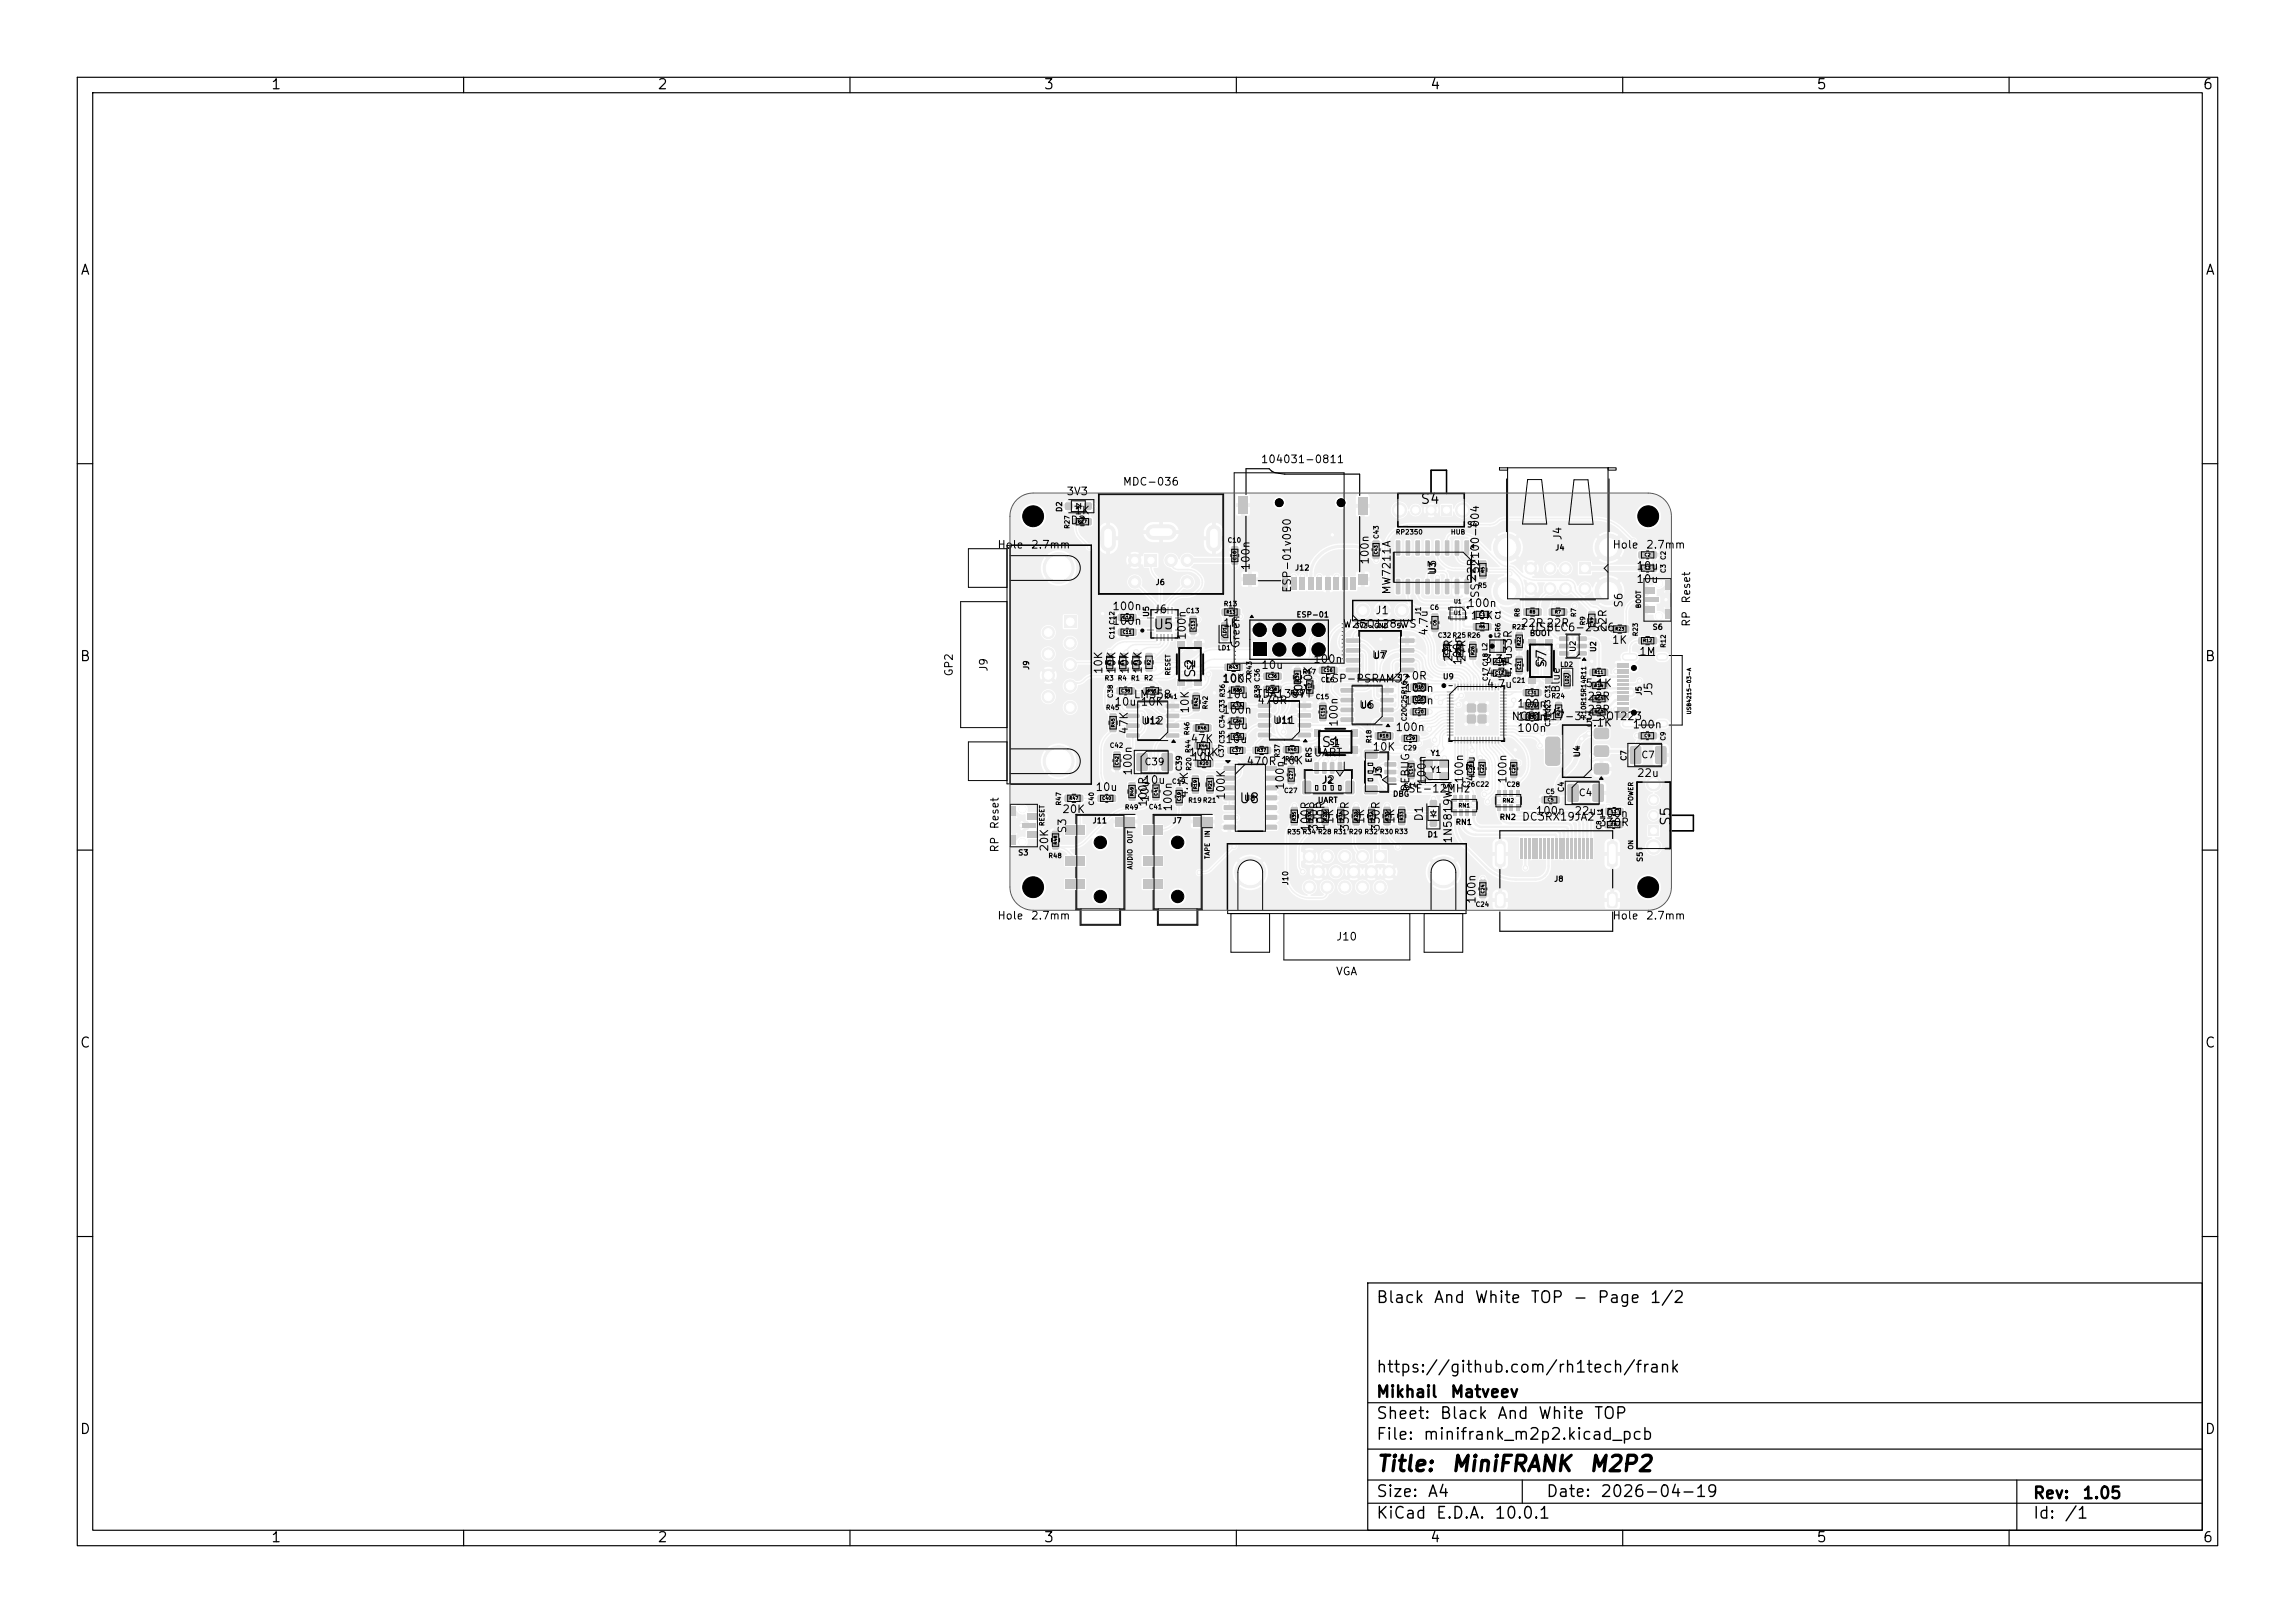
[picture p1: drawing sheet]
<svg xmlns="http://www.w3.org/2000/svg" width="297mm" height="210mm" viewBox="0 0 297 210" stroke-linecap="round" stroke-linejoin="round" font-family="sans-serif">
<defs><g id="words">
<g font-size="2">
<text x="178" y="190.9">Title:</text>
<text x="187.7" y="190.9">MiniFRANK</text>
<text x="205.5" y="190.9">M2P2</text>
</g>
<g font-size="1.5">
<text x="178" y="169">Black</text>
<text x="185.4" y="169">And</text>
<text x="190.7" y="169">White</text>
<text x="198" y="169">TOP</text>
<text x="203.5" y="169">-</text>
<text x="206.6" y="169">Page</text>
<text x="213.4" y="169">1/2</text>
<text x="178" y="178">https://github.com/rh1tech/frank</text>
<text x="178" y="184">Sheet:</text>
<text x="178" y="181.2">Mikhail</text>
<text x="186.2" y="184">Black</text>
<text x="187.6" y="181.2">Matveev</text>
<text x="193.7" y="184">And</text>
<text x="199" y="184">White</text>
<text x="206.2" y="184">TOP</text>
<text x="178" y="186.7">File:</text>
<text x="184.1" y="186.7">minifrank_m2p2.kicad_pcb</text>
<text x="178" y="196.9">KiCad</text>
<text x="178" y="194.1">Size:</text>
<text x="184.7" y="194.1">A4</text>
<text x="185.7" y="196.9">E.D.A.</text>
<text x="193.3" y="196.9">10.0.1</text>
<text x="200" y="194.1">Date:</text>
<text x="207" y="194.1">2026-04-19</text>
<text x="263" y="194.3">Rev:</text>
<text x="263" y="196.9">Id:</text>
<text x="267.1" y="196.9">/1</text>
<text x="269.4" y="194.3">1.05</text>
</g>
<g font-size="1.3">
<text x="35" y="11.9">1</text>
<text x="85" y="11.9">2</text>
<text x="135" y="11.9">3</text>
<text x="185" y="11.9">4</text>
<text x="235" y="11.9">5</text>
<text x="285" y="11.9">6</text>
<text x="10.3" y="35.9">A</text>
<text x="285.4" y="35.9">A</text>
<text x="183.7" y="65.5">S4</text>
<text x="149.2" y="81.7">U5</text>
<text x="10.3" y="85.9">B</text>
<text x="155" y="87.8" transform="rotate(-90 155 87.8)">S2</text>
<text x="200.4" y="86.6" transform="rotate(-90 200.4 86.6)">S7</text>
<text x="285.3" y="85.9">B</text>
<text x="170.9" y="97">S1</text>
<text x="160.3" y="104.2">U8</text>
<text x="216.5" y="107" transform="rotate(-90 216.5 107)">S5</text>
<text x="10.3" y="135.9">C</text>
<text x="285.3" y="135.9">C</text>
<text x="10.3" y="185.9">D</text>
<text x="285.3" y="185.9">D</text>
<text x="35" y="199.9">1</text>
<text x="85" y="199.9">2</text>
<text x="135" y="199.9">3</text>
<text x="185" y="199.9">4</text>
<text x="235" y="199.9">5</text>
<text x="285" y="199.9">6</text>
</g>
<g font-size="1">
<text x="137.9" y="64.3">3V3</text>
<text x="145.2" y="63.1">MDC-036</text>
<text x="163.1" y="60.2">104031-0811</text>
<text x="129" y="71.2">Hole</text>
<text x="132.6" y="67.5">H1</text>
<text x="133.3" y="71.2">2.7mm</text>
<text x="138.4" y="68.1">D2</text>
<text x="139" y="66.8">1K</text>
<text x="202.3" y="70" transform="rotate(-90 202.3 70)">J4</text>
<text x="208.6" y="71.2">Hole</text>
<text x="212.2" y="67.5">H2</text>
<text x="212.9" y="71.2">2.7mm</text>
<text x="162" y="73.9" transform="rotate(-90 162 73.9)">100n</text>
<text x="167.3" y="76.8" transform="rotate(-90 167.3 76.8)">ESP-01v090</text>
<text x="177.4" y="73.1" transform="rotate(-90 177.4 73.1)">100n</text>
<text x="180.2" y="77" transform="rotate(-90 180.2 77)">MW7211A</text>
<text x="186.1" y="74.5" transform="rotate(-90 186.1 74.5)">U3</text>
<text x="191.2" y="75.3" transform="rotate(-90 191.2 75.3)">22R</text>
<text x="191.6" y="77.5" transform="rotate(-90 191.6 77.5)">SS-52100-004</text>
<text x="211.7" y="74">10u</text>
<text x="211.7" y="75.7">10u</text>
<text x="143.9" y="81.1">100n</text>
<text x="143.9" y="79.2">100n</text>
<text x="149.2" y="79.6">J6</text>
<text x="153.7" y="82.9" transform="rotate(-90 153.7 82.9)">100n</text>
<text x="158.2" y="81.4">1K</text>
<text x="160.7" y="83.9" transform="rotate(-90 160.7 83.9)">Green</text>
<text x="173.7" y="81.5">W25Q128JVS</text>
<text x="177.9" y="79.7">J1</text>
<text x="185" y="82.3" transform="rotate(-90 185 82.3)">4.7u</text>
<text x="189.8" y="78.8">100n</text>
<text x="190.2" y="80.4">10K</text>
<text x="196.7" y="81.4">22R 22R</text>
<text x="198" y="81.9">USBLC6-2SC6</text>
<text x="208.2" y="81.9" transform="rotate(-90 208.2 81.9)">22R</text>
<text x="208.5" y="83.6">1K</text>
<text x="210.2" y="78.7" transform="rotate(-90 210.2 78.7)">S6</text>
<text x="219" y="81.2" transform="rotate(-90 219 81.2)">RP</text>
<text x="219" y="78.2" transform="rotate(-90 219 78.2)">Reset</text>
<text x="123.5" y="87.6" transform="rotate(-90 123.5 87.6)">GP2</text>
<text x="128" y="87" transform="rotate(-90 128 87)">J9</text>
<text x="142.9" y="87.3" transform="rotate(-90 142.9 87.3)">10K</text>
<text x="144.6" y="87.3" transform="rotate(-90 144.6 87.3)">10K</text>
<text x="146.3" y="87.3" transform="rotate(-90 146.3 87.3)">10K</text>
<text x="148" y="87.3" transform="rotate(-90 148 87.3)">10K</text>
<text x="158.1" y="88.5">10K</text>
<text x="158.1" y="88.6">100R</text>
<text x="163.1" y="86.8">10u</text>
<text x="169.9" y="86">100n</text>
<text x="170.1" y="89.2" transform="rotate(-90 170.1 89.2)">10K</text>
<text x="171.3" y="88.6">ESP-PSRAM32</text>
<text x="177.5" y="85.5">U7</text>
<text x="181.7" y="89.8">100n</text>
<text x="182.6" y="88.2">0R</text>
<text x="188.2" y="85.8" transform="rotate(-90 188.2 85.8)">27R</text>
<text x="189.4" y="86.2" transform="rotate(-90 189.4 86.2)">100n</text>
<text x="189.9" y="85.8" transform="rotate(-90 189.9 85.8)">27R</text>
<text x="192" y="86">3.3u</text>
<text x="192.3" y="87.8">4.7u</text>
<text x="192.3" y="89.3">4.7u</text>
<text x="195.9" y="87.8" transform="rotate(-90 195.9 87.8)">4.7u33R</text>
<text x="202.1" y="89.7" transform="rotate(-90 202.1 89.7)">Blue</text>
<text x="205.1" y="89.2">5.1K</text>
<text x="212.1" y="85.1">1M</text>
<text x="144.1" y="91.6">10u</text>
<text x="146.2" y="95.1" transform="rotate(-90 146.2 95.1)">47K</text>
<text x="146.6" y="90.6">LM358</text>
<text x="147.5" y="91.6">10K</text>
<text x="147.6" y="94">U12</text>
<text x="154.1" y="92.4" transform="rotate(-90 154.1 92.4)">10K</text>
<text x="158.1" y="92.6">100n</text>
<text x="158.6" y="94.6">10u</text>
<text x="158.6" y="90.6">10u</text>
<text x="162.5" y="90.5">TDA1387T</text>
<text x="162.6" y="91.4">470R</text>
<text x="164.7" y="93.9">U11</text>
<text x="168.8" y="90.5" transform="rotate(-90 168.8 90.5)">10K</text>
<text x="173.4" y="94.1" transform="rotate(-90 173.4 94.1)">100n</text>
<text x="175.8" y="91.9">U6</text>
<text x="180.5" y="94.8">100n</text>
<text x="181.7" y="91.4">100n</text>
<text x="195.5" y="93.4">NCP1117-3.3_SOT223</text>
<text x="196.3" y="91.8">100n</text>
<text x="196.3" y="93.5">100n</text>
<text x="196.3" y="95">100n</text>
<text x="201" y="93.1" transform="rotate(-90 201 93.1)">1K</text>
<text x="205.1" y="94.3">5.1K</text>
<text x="205.3" y="90.9">22R</text>
<text x="205.3" y="92.6">22R</text>
<text x="211.2" y="94.5">100n</text>
<text x="214.1" y="90.1" transform="rotate(-90 214.1 90.1)">J5</text>
<text x="146.7" y="100.4" transform="rotate(-90 146.7 100.4)">100n</text>
<text x="147.9" y="101.7">10u</text>
<text x="153.8" y="98.1">100K</text>
<text x="154" y="96.4">47K</text>
<text x="154.1" y="98.7">10K</text>
<text x="158.5" y="96.4">10u</text>
<text x="161.2" y="99.3">470R 10K</text>
<text x="169.9" y="98.1">UART</text>
<text x="170.9" y="101.7">J2</text>
<text x="177.5" y="97.4">10K</text>
<text x="179.1" y="100.9" transform="rotate(-90 179.1 100.9)">J3</text>
<text x="184.8" y="101.6" transform="rotate(-90 184.8 101.6)">100n</text>
<text x="189.6" y="101.5" transform="rotate(-90 189.6 101.5)">100n</text>
<text x="191.1" y="101.2" transform="rotate(-90 191.1 101.2)">4.7u</text>
<text x="195.2" y="101.5" transform="rotate(-90 195.2 101.5)">100n</text>
<text x="211.8" y="100.8">22u</text>
<text x="129.5" y="107.4" transform="rotate(-90 129.5 107.4)">Reset</text>
<text x="137.4" y="105.5">20K</text>
<text x="138.2" y="107.9" transform="rotate(-90 138.2 107.9)">S3</text>
<text x="141.7" y="102.6">10u</text>
<text x="148.7" y="104.5" transform="rotate(-90 148.7 104.5)">100R</text>
<text x="148.9" y="103.9" transform="rotate(-90 148.9 103.9)">10u</text>
<text x="151.9" y="105.1" transform="rotate(-90 151.9 105.1)">100n</text>
<text x="154" y="103.3" transform="rotate(-90 154 103.3)">4.7K</text>
<text x="158.8" y="103.6" transform="rotate(-90 158.8 103.6)">100K</text>
<text x="166.4" y="102.3" transform="rotate(-90 166.4 102.3)">100n</text>
<text x="169.7" y="107.7" transform="rotate(-90 169.7 107.7)">100R</text>
<text x="170.8" y="107.7" transform="rotate(-90 170.8 107.7)">330R</text>
<text x="171.7" y="107.7" transform="rotate(-90 171.7 107.7)">100R</text>
<text x="172.8" y="106.7" transform="rotate(-90 172.8 106.7)">1K</text>
<text x="174.8" y="107.7" transform="rotate(-90 174.8 107.7)">330R</text>
<text x="176.8" y="106.7" transform="rotate(-90 176.8 106.7)">1K</text>
<text x="178.8" y="107.7" transform="rotate(-90 178.8 107.7)">330R</text>
<text x="180.7" y="106.7" transform="rotate(-90 180.7 106.7)">1K</text>
<text x="181.3" y="102.8">ASE-12MHz</text>
<text x="182.6" y="102.5" transform="rotate(-90 182.6 102.5)">DEBUG</text>
<text x="184.4" y="106.4" transform="rotate(-90 184.4 106.4)">D1</text>
<text x="196.9" y="106.4">DC3RX19JA2</text>
<text x="198.7" y="105.7">100n</text>
<text x="203.7" y="105.7">22u</text>
<text x="206.8" y="106">100n</text>
<text x="206.8" y="107.2">330R</text>
<text x="129.5" y="110.4" transform="rotate(-90 129.5 110.4)">RP</text>
<text x="135.9" y="110.3" transform="rotate(-90 135.9 110.3)">20K</text>
<text x="188.1" y="109.2" transform="rotate(-90 188.1 109.2)">1N5819WS</text>
<text x="129" y="119.2">Hole</text>
<text x="132.6" y="115.5">H4</text>
<text x="133.3" y="119.2">2.7mm</text>
<text x="191.2" y="117" transform="rotate(-90 191.2 117)">100n</text>
<text x="208.6" y="119.2">Hole</text>
<text x="212.2" y="115.5">H3</text>
<text x="212.9" y="119.2">2.7mm</text>
<text x="172.8" y="121.9">J10</text>
<text x="172.8" y="126.4">VGA</text>
</g>
<g font-size=".9">
<text x="148" y="99.2">C39</text>
<text x="212.3" y="98.3">C7</text>
<text x="204.2" y="103.2">C4</text>
</g>
<g font-size=".8">
<text x="185" y="100.2">Y1</text>
<text x="204.7" y="98.1" transform="rotate(-90 204.7 98.1)">U4</text>
</g>
<g font-size=".7">
<text x="137.6" y="66.3" transform="rotate(-90 137.6 66.3)">D2</text>
<text x="189.8" y="68.4">S4</text>
<text x="201.2" y="71.4">J4</text>
<text x="149.5" y="75.9">J6</text>
<text x="167.5" y="74">J12</text>
<text x="148.9" y="79.9" transform="rotate(-90 148.9 79.9)">U5</text>
<text x="167.7" y="80.1">ESP-01</text>
<text x="184.1" y="79.7" transform="rotate(-90 184.1 79.7)">J1</text>
<text x="197.9" y="82.5">BOOT</text>
<text x="213.8" y="81.7">S6</text>
<text x="133.3" y="86.7" transform="rotate(-90 133.3 86.7)">J9</text>
<text x="154.6" y="86.8" transform="rotate(-90 154.6 86.8)">S2</text>
<text x="186.7" y="88.1">U9</text>
<text x="200" y="86.3" transform="rotate(-90 200 86.3)">S7</text>
<text x="204.1" y="84.4" transform="rotate(-90 204.1 84.4)">U2</text>
<text x="206.7" y="84.4" transform="rotate(-90 206.7 84.4)">U2</text>
<text x="148" y="93.8">U12</text>
<text x="165.1" y="93.8">U11</text>
<text x="212.6" y="90.1" transform="rotate(-90 212.6 90.1)">J5</text>
<text x="153.1" y="99.9" transform="rotate(-90 153.1 99.9)">C39</text>
<text x="169.9" y="98.7" transform="rotate(-90 169.9 98.7)">ERS</text>
<text x="172" y="96.6">S1</text>
<text x="185.1" y="98">Y1</text>
<text x="210.7" y="98.5" transform="rotate(-90 210.7 98.5)">C7</text>
<text x="141.3" y="106.7">J11</text>
<text x="151.7" y="106.7">J7</text>
<text x="161" y="103.8">U8</text>
<text x="170.5" y="104.1">UART</text>
<text x="180.2" y="103.3">DBG</text>
<text x="188.3" y="106.9">RN1</text>
<text x="194" y="106.3">RN2</text>
<text x="202.6" y="102.6" transform="rotate(-90 202.6 102.6)">C4</text>
<text x="131.7" y="110.9">S3</text>
<text x="184.7" y="108.5">D1</text>
<text x="212.8" y="111.6" transform="rotate(-90 212.8 111.6)">S5</text>
<text x="166.9" y="114.6" transform="rotate(-90 166.9 114.6)">J10</text>
<text x="201.1" y="114.3">J8</text>
</g>
<g font-size=".6">
<text x="138.6" y="68.5" transform="rotate(-90 138.6 68.5)">R27</text>
<text x="158.8" y="70.4">C10</text>
<text x="178.6" y="69.8" transform="rotate(-90 178.6 69.8)">C43</text>
<text x="180.6" y="69.3">RP2350</text>
<text x="187.7" y="69.3">HUB</text>
<text x="191.2" y="76.2">R5</text>
<text x="215.7" y="74.2" transform="rotate(-90 215.7 74.2)">C3 C2</text>
<text x="144.4" y="82.8" transform="rotate(-90 144.4 82.8)">C11C12</text>
<text x="153.4" y="79.5">C13</text>
<text x="158.3" y="78.6">R13</text>
<text x="175.3" y="81.4">3V3</text>
<text x="177.8" y="81.4">GND</text>
<text x="180.7" y="81.4">5V</text>
<text x="185" y="79.1">C6</text>
<text x="186" y="82.7">C32R25R26</text>
<text x="194.3" y="81.8" transform="rotate(-90 194.3 81.8)">R6 C1</text>
<text x="195.6" y="81.6">R22</text>
<text x="196.8" y="79.9" transform="rotate(-90 196.8 79.9)">R8</text>
<text x="204.1" y="79.9" transform="rotate(-90 204.1 79.9)">R7</text>
<text x="205.3" y="81" transform="rotate(-90 205.3 81)">R9</text>
<text x="212.1" y="82.4" transform="rotate(-90 212.1 82.4)">R23</text>
<text x="212.5" y="78.8" transform="rotate(-90 212.5 78.8)">BOOT</text>
<text x="215.7" y="83.9" transform="rotate(-90 215.7 83.9)">R12</text>
<text x="142.9" y="88.2">R3 R4 R1 R2</text>
<text x="151.6" y="87.5" transform="rotate(-90 151.6 87.5)">RESET</text>
<text x="157.6" y="84.3">LD1</text>
<text x="162.1" y="87.3" transform="rotate(-90 162.1 87.3)">R43</text>
<text x="168.5" y="87.4">R17</text>
<text x="170.9" y="88.4">C16</text>
<text x="192.7" y="88.2" transform="rotate(-90 192.7 88.2)">C17C18 L2</text>
<text x="195.6" y="88.5">C21</text>
<text x="201.9" y="86.4">LD2</text>
<text x="143.1" y="92">R45</text>
<text x="144.2" y="90.4" transform="rotate(-90 144.2 90.4)">C38</text>
<text x="150.6" y="90.6">R41</text>
<text x="154.1" y="95.2" transform="rotate(-90 154.1 95.2)">R46</text>
<text x="156.4" y="91.8" transform="rotate(-90 156.4 91.8)">R42</text>
<text x="163.2" y="90.4" transform="rotate(-90 163.2 90.4)">R38 C36</text>
<text x="166.9" y="90.1">R39</text>
<text x="170.2" y="90.6">C15</text>
<text x="182.2" y="93.4" transform="rotate(-90 182.2 93.4)">C20C25R16</text>
<text x="200.7" y="90.5">R24</text>
<text x="200.8" y="94.1" transform="rotate(-90 200.8 94.1)">C30C23C31</text>
<text x="205.4" y="93.1" transform="rotate(-90 205.4 93.1)">R10R15R14R11</text>
<text x="215.7" y="95.9" transform="rotate(-90 215.7 95.9)">C9</text>
<text x="143.6" y="96.9">C42</text>
<text x="151.6" y="101.6">C19</text>
<text x="154.2" y="97.5" transform="rotate(-90 154.2 97.5)">R44</text>
<text x="154.3" y="99.8" transform="rotate(-90 154.3 99.8)">R20</text>
<text x="158.5" y="98.1" transform="rotate(-90 158.5 98.1)">C37C35 C34 C33 R36</text>
<text x="165.8" y="98.1" transform="rotate(-90 165.8 98.1)">R37</text>
<text x="166.2" y="98.7">R40</text>
<text x="177.6" y="96.2" transform="rotate(-90 177.6 96.2)">R18</text>
<text x="181.5" y="97.2">C29</text>
<text x="189.1" y="101.9">C26C22</text>
<text x="194.9" y="102">C28</text>
<text x="135.3" y="107" transform="rotate(-90 135.3 107)">RESET</text>
<text x="137.5" y="104.3" transform="rotate(-90 137.5 104.3)">R47</text>
<text x="141.7" y="104.3" transform="rotate(-90 141.7 104.3)">C40</text>
<text x="145.5" y="104.9">R49</text>
<text x="148.6" y="104.9">C41</text>
<text x="153.7" y="104">R19R21</text>
<text x="166.1" y="102.8">C27</text>
<text x="181.6" y="102.1">C14</text>
<text x="200" y="102.9">C5</text>
<text x="207.4" y="107.4" transform="rotate(-90 207.4 107.4)">C8</text>
<text x="211.5" y="104.3" transform="rotate(-90 211.5 104.3)">POWER</text>
<text x="135.6" y="111.2">R48</text>
<text x="146.7" y="112.6" transform="rotate(-90 146.7 112.6)">AUDIO</text>
<text x="146.7" y="109.2" transform="rotate(-90 146.7 109.2)">OUT</text>
<text x="156.7" y="111.2" transform="rotate(-90 156.7 111.2)">TAPE</text>
<text x="156.7" y="108.4" transform="rotate(-90 156.7 108.4)">IN</text>
<text x="166.5" y="108.1">R35 R34 R28 R31 R29 R32</text>
<text x="178.5" y="108.1">R30R33</text>
<text x="211.5" y="110" transform="rotate(-90 211.5 110)">ON</text>
<text x="190.9" y="117.5">C24</text>
</g>
<g font-size=".5">
<text x="188.1" y="79.7">U1</text>
<text x="188.1" y="78.2">U1</text>
<text x="193.3" y="82.6">L2</text>
<text x="219" y="92.5" transform="rotate(-90 219 92.5)">USB4215-03-A</text>
<text x="188.7" y="104.6">RN1</text>
<text x="194.4" y="104">RN2</text>
<text x="207.4" y="105.5" transform="rotate(-90 207.4 105.5)">L1</text>
</g>
<g font-size=".4">
<text x="139.4" y="67.8">R27</text>
<text x="178.4" y="71.8" transform="rotate(-90 178.4 71.8)">C43</text>
<text x="160.1" y="72.5" transform="rotate(-90 160.1 72.5)">C10</text>
<text x="192.2" y="74.2" transform="rotate(-90 192.2 74.2)">R5</text>
<text x="212.8" y="72.1">C2</text>
<text x="212.8" y="73.8">C3</text>
<text x="145.2" y="82.1">C11</text>
<text x="145.2" y="80.2">C12</text>
<text x="154.7" y="81.5" transform="rotate(-90 154.7 81.5)">C13</text>
<text x="158.7" y="79.5">R13</text>
<text x="158.8" y="82.3" transform="rotate(-90 158.8 82.3)">LD1</text>
<text x="186" y="81" transform="rotate(-90 186 81)">C6</text>
<text x="191.4" y="79.8">C1</text>
<text x="191.4" y="81.4">R6</text>
<text x="196.9" y="83.6" transform="rotate(-90 196.9 83.6)">R22</text>
<text x="197.9" y="79.5">R8</text>
<text x="201.2" y="79.5">R7</text>
<text x="206.3" y="80.7" transform="rotate(-90 206.3 80.7)">R9</text>
<text x="209" y="81.7">R23</text>
<text x="212.6" y="83.2">R12</text>
<text x="143.9" y="86.2" transform="rotate(-90 143.9 86.2)">R3</text>
<text x="145" y="89.7">C38</text>
<text x="145.6" y="86.2" transform="rotate(-90 145.6 86.2)">R4</text>
<text x="147.3" y="86.2" transform="rotate(-90 147.3 86.2)">R1</text>
<text x="148.5" y="89.7">R41</text>
<text x="149" y="86.1" transform="rotate(-90 149 86.1)">R2</text>
<text x="159" y="86.6">R43</text>
<text x="159.5" y="89.6">R36</text>
<text x="164" y="89.5">R38</text>
<text x="164" y="87.8">C36</text>
<text x="168.2" y="88.3" transform="rotate(-90 168.2 88.3)">R39</text>
<text x="169.8" y="89.5" transform="rotate(-90 169.8 89.5)">R17</text>
<text x="171.2" y="87">C16</text>
<text x="183.1" y="89.2">R16</text>
<text x="187.5" y="84.8" transform="rotate(-90 187.5 84.8)">C32</text>
<text x="189.2" y="84.8" transform="rotate(-90 189.2 84.8)">R25</text>
<text x="190.9" y="84.8" transform="rotate(-90 190.9 84.8)">R26</text>
<text x="193.4" y="85.9">C18</text>
<text x="193.4" y="87.4">C17</text>
<text x="196.9" y="86.7" transform="rotate(-90 196.9 86.7)">C21</text>
<text x="197.6" y="89.9">C31</text>
<text x="203.1" y="88.6" transform="rotate(-90 203.1 88.6)">LD2</text>
<text x="206.3" y="89">R14</text>
<text x="206.3" y="87.3">R11</text>
<text x="144.3" y="94.2" transform="rotate(-90 144.3 94.2)">R45</text>
<text x="154.9" y="94.5">R46</text>
<text x="155.1" y="91.5" transform="rotate(-90 155.1 91.5)">R42</text>
<text x="159.5" y="93.6">C34</text>
<text x="159.5" y="95.6">C35</text>
<text x="159.5" y="91.6">C33</text>
<text x="171.5" y="92.8" transform="rotate(-90 171.5 92.8)">C15</text>
<text x="178.5" y="95.5">R18</text>
<text x="181.9" y="95.8">C29</text>
<text x="183" y="90.8">C25</text>
<text x="183" y="92.4">C20</text>
<text x="197.6" y="91.6">C23</text>
<text x="197.6" y="93.1">C30</text>
<text x="202" y="92.7" transform="rotate(-90 202 92.7)">R24</text>
<text x="206.3" y="90.7">R15</text>
<text x="206.3" y="92.4">R10</text>
<text x="212.8" y="95.5">C9</text>
<text x="144.8" y="99.1" transform="rotate(-90 144.8 99.1)">C42</text>
<text x="155.1" y="96.8">R44</text>
<text x="155.2" y="99.1">R20</text>
<text x="159.4" y="97.4">C37</text>
<text x="162.6" y="97.4">R37</text>
<text x="166.6" y="97.3">R40</text>
<text x="167.4" y="100.9" transform="rotate(-90 167.4 100.9)">C27</text>
<text x="182.9" y="100.3" transform="rotate(-90 182.9 100.3)">C14</text>
<text x="190.6" y="100.1" transform="rotate(-90 190.6 100.1)">C26</text>
<text x="192.1" y="100.1" transform="rotate(-90 192.1 100.1)">C22</text>
<text x="196.2" y="100.1" transform="rotate(-90 196.2 100.1)">C28</text>
<text x="138.3" y="103.6">R47</text>
<text x="142.6" y="103.6">C40</text>
<text x="146.8" y="103.1" transform="rotate(-90 146.8 103.1)">R49</text>
<text x="149.9" y="103" transform="rotate(-90 149.9 103)">C41</text>
<text x="152.9" y="103.7" transform="rotate(-90 152.9 103.7)">C19</text>
<text x="155" y="102.2" transform="rotate(-90 155 102.2)">R19</text>
<text x="156.9" y="102.2" transform="rotate(-90 156.9 102.2)">R21</text>
<text x="167.8" y="106.3" transform="rotate(-90 167.8 106.3)">R35</text>
<text x="169.8" y="106.2" transform="rotate(-90 169.8 106.2)">R34</text>
<text x="171.8" y="106.2" transform="rotate(-90 171.8 106.2)">R28</text>
<text x="173.8" y="106.2" transform="rotate(-90 173.8 106.2)">R31</text>
<text x="175.8" y="106.2" transform="rotate(-90 175.8 106.2)">R29</text>
<text x="177.8" y="106.2" transform="rotate(-90 177.8 106.2)">R32</text>
<text x="179.8" y="106.2" transform="rotate(-90 179.8 106.2)">R30</text>
<text x="181.7" y="106.2" transform="rotate(-90 181.7 106.2)">R33</text>
<text x="200.2" y="103.8">C5</text>
<text x="208.4" y="107">C8</text>
<text x="208.5" y="105.3">L1</text>
<text x="136.9" y="109.3" transform="rotate(-90 136.9 109.3)">R48</text>
<text x="192.2" y="115.7" transform="rotate(-90 192.2 115.7)">C24</text>
</g>
</g></defs>
<g fill="#f0f0f0">
<path d="M140.4 65.1l.1-.1 .7 .1 .1 .2-.1 .6-.2 .1-.6-.1-.1-.1z"/>
<path d="M137.9 65.1l.1-.1 .7 .1 .1 .2-.1 .6-.2 .1-.6-.1-.1-.1z"/>
<path d="M196.1 102.3h.5v.8h-.5z"/>
<path d="M195.4 102.3h.4v.8h-.4z"/>
<path d="M194.6 102.3h.4v.8h-.4z"/>
<path d="M193.8 102.3h.4v.8h-.4z"/>
<path d="M193.8 104.1h.4v.8h-.4z"/>
<path d="M194.6 104.1h.4v.8h-.4z"/>
<path d="M195.4 104.1h.4v.8h-.4z"/>
<path d="M196.1 104.1h.5v.8h-.5z"/>
<path d="M190.4 102.9h.5v.8h-.5z"/>
<path d="M189.7 102.9h.4v.8h-.4z"/>
<path d="M188.9 102.9h.4v.8h-.4z"/>
<path d="M188 102.9h.5v.8h-.5z"/>
<path d="M188 104.7h.5v.8h-.5z"/>
<path d="M188.9 104.7h.4v.8h-.4z"/>
<path d="M189.7 104.7h.4v.8h-.4z"/>
<path d="M190.4 104.7h.5v.8h-.5z"/>
</g>
<g fill="#f0f0f0" stroke="#f0f0f0" stroke-width=".13">
<circle cx="176.4" cy="79" r=".85"/>
<circle cx="178.9" cy="79" r=".85"/>
<circle cx="181.4" cy="79" r=".85"/>
</g>
<path d="M204.4 72.8h1.4v1.5h-1.4z" fill="#f0f0f0"/>
<g fill="#f0f0f0" stroke="#f0f0f0" stroke-width=".13">
<circle cx="202.6" cy="73.5" r=".75"/>
<circle cx="200.6" cy="73.5" r=".75"/>
<circle cx="198.1" cy="73.5" r=".75"/>
<circle cx="205.1" cy="76.2" r=".75"/>
<circle cx="202.6" cy="76.2" r=".75"/>
<circle cx="200.6" cy="76.2" r=".75"/>
<circle cx="198.1" cy="76.2" r=".75"/>
<circle cx="208.2" cy="70.8" r="1.75"/>
<circle cx="195" cy="70.8" r="1.75"/>
<circle cx="208.2" cy="76.5" r="1.75"/>
<circle cx="195" cy="76.5" r="1.75"/>
</g>
<g fill="#f0f0f0">
<path d="M185.1 106.1l.1-.1 .7 .1 .1 .2-.1 .6-.2 .1-.6-.1-.1-.1z"/>
<path d="M185.1 103.6l.1-.1 .7 .1 .1 .2-.1 .6-.2 .1-.6-.1-.1-.1z"/>
<path d="M202.9 101.5l1.2-.1 .2 .2v1.9l-.1 .3h-1.1l-.3-.2v-1.9z"/>
<path d="M206.1 101.5l1.2-.1 .3 .2v1.9l-.2 .3h-1.1l-.2-.2v-1.9z"/>
<path d="M211 96.6l1.2-.1 .2 .2v1.9l-.1 .3h-1.1l-.3-.2v-1.9z"/>
<path d="M214.2 96.6l1.2-.1 .3 .2v1.9l-.2 .3h-1.1l-.2-.2v-1.9z"/>
<path d="M147.1 97.5l1.2-.1 .2 .2 .1 1.9-.2 .3h-1.1l-.2-.2-.1-1.9z"/>
<path d="M150.4 97.5l1.2-.1 .2 .2v1.9l-.2 .3h-1.1l-.2-.2v-1.9z"/>
<path d="M187.3 89.4h.8v.2h-.8z"/>
<path d="M187.3 89.8h.8v.2h-.8z"/>
<path d="M187.3 90.2h.8v.2h-.8z"/>
<path d="M187.3 90.6h.8v.2h-.8z"/>
<path d="M187.3 91h.8v.2h-.8z"/>
<path d="M187.3 91.4h.8v.2h-.8z"/>
<path d="M187.3 91.8h.8v.2h-.8z"/>
<path d="M187.3 92.2h.8v.2h-.8z"/>
<path d="M187.3 92.6h.8v.2h-.8z"/>
<path d="M187.3 93h.8v.2h-.8z"/>
<path d="M187.3 93.4h.8v.2h-.8z"/>
<path d="M187.3 93.8h.8v.2h-.8z"/>
<path d="M187.3 94.2h.8v.2h-.8z"/>
<path d="M187.3 94.6h.8v.2h-.8z"/>
<path d="M187.3 95h.8v.2h-.8z"/>
<path d="M188.2 95.4h.2v.8h-.2z"/>
<path d="M188.6 95.3l.2 .1v.8h-.2z"/>
<path d="M189 95.3l.2 .1v.8h-.2z"/>
<path d="M189.4 95.3l.2 .1v.8h-.2z"/>
<path d="M189.8 95.3l.2 .1v.8h-.2z"/>
<path d="M190.2 95.3l.2 .1v.8h-.2z"/>
<path d="M190.6 95.3l.2 .1v.8h-.2z"/>
<path d="M191 95.3l.2 .1v.8h-.2z"/>
<path d="M191.4 95.3l.2 .1v.8h-.2z"/>
<path d="M191.8 95.3l.2 .1v.8h-.2z"/>
<path d="M192.2 95.3l.2 .1v.8h-.2z"/>
<path d="M192.6 95.3l.2 .1v.8h-.2z"/>
<path d="M193 95.3l.2 .1v.8h-.2z"/>
<path d="M193.4 95.3l.2 .1v.8h-.2z"/>
<path d="M193.8 95.3l.2 .1v.8h-.2z"/>
<path d="M194.1 95h.8l.1 .2h-.8z"/>
<path d="M194.1 94.6h.8l.1 .2h-.8z"/>
<path d="M194.1 94.2h.8l.1 .2h-.8z"/>
<path d="M194.1 93.8h.8l.1 .2h-.8z"/>
<path d="M194.1 93.4h.8l.1 .2h-.8z"/>
<path d="M194.1 93h.8l.1 .2h-.8z"/>
<path d="M194.1 92.6h.8l.1 .2h-.8z"/>
<path d="M194.1 92.2h.8l.1 .2h-.8z"/>
<path d="M194.1 91.8h.8l.1 .2h-.8z"/>
<path d="M194.1 91.4h.8l.1 .2h-.8z"/>
<path d="M194.1 91h.8l.1 .2h-.8z"/>
<path d="M194.1 90.6h.8l.1 .2h-.8z"/>
<path d="M194.1 90.2h.8l.1 .2h-.8z"/>
<path d="M194.1 89.8h.8l.1 .2h-.8z"/>
<path d="M194.1 89.5l.8-.1 .1 .2h-.8z"/>
<path d="M193.8 88.5h.2v.8h-.2z"/>
<path d="M193.4 88.5h.2v.8h-.2z"/>
<path d="M193 88.5h.2v.8h-.2z"/>
<path d="M192.6 88.5h.2v.8h-.2z"/>
<path d="M192.2 88.5h.2v.8h-.2z"/>
<path d="M191.8 88.5h.2v.8h-.2z"/>
<path d="M191.4 88.5h.2v.8h-.2z"/>
<path d="M191 88.5h.2v.8h-.2z"/>
<path d="M190.6 88.5h.2v.8h-.2z"/>
<path d="M190.2 88.5h.2v.8h-.2z"/>
<path d="M189.8 88.5h.2v.8h-.2z"/>
<path d="M189.4 88.5h.2v.8h-.2z"/>
<path d="M189 88.5h.2v.8h-.2z"/>
<path d="M188.6 88.5h.2v.8h-.2z"/>
<path d="M188.2 88.5h.2v.8h-.2z"/>
</g>
<g fill="#f0f0f0" stroke="#f0f0f0" stroke-width=".13">
<circle cx="189.7" cy="91" r=".3"/>
<circle cx="189.7" cy="92.3" r=".3"/>
<circle cx="189.7" cy="93.7" r=".3"/>
<circle cx="191.1" cy="91" r=".3"/>
<circle cx="191.1" cy="92.3" r=".3"/>
</g>
<path d="M189.5 90.7h3.3v3.3h-3.3z" fill="#f0f0f0"/>
<g fill="#f0f0f0" stroke="#f0f0f0" stroke-width=".13">
<circle cx="191.1" cy="93.7" r=".3"/>
<circle cx="192.5" cy="91" r=".3"/>
<circle cx="192.5" cy="92.3" r=".3"/>
<circle cx="192.5" cy="93.7" r=".3"/>
</g>
<g fill="#f0f0f0">
<path d="M150.9 94.9h1.6l.1 .1v.4l-.1 .1h-1.5l-.1-.2z"/>
<path d="M150.9 93.6h1.6l.1 .2v.3l-.1 .1h-1.5l-.1-.1z"/>
<path d="M150.9 92.4l1.6-.1 .1 .2v.3l-.1 .1h-1.5l-.1-.1z"/>
<path d="M150.9 91.1h1.6l.1 .1v.4l-.1 .1-1.5-.1-.1-.1z"/>
<path d="M145.8 91.1h1.6l.1 .1v.4l-.2 .1-1.5-.1-.1-.1z"/>
<path d="M145.8 92.4l1.6-.1 .1 .2v.3l-.2 .1h-1.5l-.1-.1z"/>
<path d="M145.8 93.6h1.6l.1 .2v.3l-.2 .1h-1.5l-.1-.1z"/>
<path d="M145.8 94.9h1.6l.1 .1v.4l-.2 .1h-1.5l-.1-.2z"/>
<path d="M168 94.9l1.6-.1 .1 .2v.3l-.2 .1h-1.5l-.1-.1z"/>
<path d="M168 93.6h1.6l.1 .1v.3l-.2 .1h-1.5l-.1-.1z"/>
<path d="M168 92.3h1.6l.1 .1v.4l-.2 .1h-1.5l-.1-.2z"/>
<path d="M168 91h1.6l.1 .2v.3l-.2 .1h-1.5l-.1-.1z"/>
<path d="M162.8 91h1.6l.1 .2v.3l-.1 .1h-1.5l-.1-.1z"/>
<path d="M162.8 92.3h1.6l.1 .1v.4l-.1 .1h-1.5l-.1-.2z"/>
<path d="M162.8 93.6h1.6l.1 .1v.3l-.1 .1h-1.5l-.1-.1z"/>
<path d="M162.8 94.9l1.6-.1 .1 .2v.3l-.1 .1h-1.5l-.1-.1z"/>
<path d="M178.7 92.9l1.6-.1 .1 .2v.3l-.2 .1h-1.5l-.1-.1z"/>
<path d="M178.7 91.6h1.6l.1 .1v.4l-.2 .1-1.5-.1-.1-.1z"/>
<path d="M178.7 90.3h1.6l.1 .1v.4l-.2 .1h-1.5l-.1-.2z"/>
<path d="M178.7 89.1l1.6-.1 .1 .2v.3l-.2 .1h-1.5l-.1-.1z"/>
<path d="M173.5 89.1l1.6-.1 .1 .2v.3l-.1 .1h-1.5l-.1-.1z"/>
<path d="M173.5 90.3h1.6l.1 .1v.4l-.1 .1h-1.5l-.1-.2z"/>
<path d="M173.5 91.6h1.6l.1 .1v.4l-.1 .1-1.5-.1-.1-.1z"/>
<path d="M173.5 92.9l1.6-.1 .1 .2v.3l-.1 .1h-1.5l-.1-.1z"/>
<path d="M154.6 87.8h1v.9h-1z"/>
<path d="M152.4 87.8h1v.9h-1z"/>
<path d="M154.6 83h1v.9h-1z"/>
<path d="M152.4 83h1v.9h-1z"/>
<path d="M179.2 100.6h1.4l.1 .2v.3l-.1 .1h-1.4v-.1z"/>
<path d="M179.2 99.6h1.4l.1 .2v.3l-.1 .1h-1.4v-.1z"/>
<path d="M179.2 98.6h1.4l.1 .2v.3l-.1 .1h-1.4v-.1z"/>
<path d="M176.6 101.7l.2-.1h1.3l.2 .3v.7l-.3 .2h-1.3l-.2-.2z"/>
<path d="M176.6 97.1l.2-.1h1.3l.2 .3v.7l-.3 .2h-1.3l-.2-.2z"/>
<path d="M197.1 89.2h.2h.6v.2v.6l-.2 .1-.6-.1v-.1z"/>
<path d="M198.7 89.2h.1h.6l.1 .2-.1 .6-.1 .1-.6-.1-.1-.1z"/>
<path d="M188.5 83h.8v.7h-.8z"/>
<path d="M188.5 84.7h.8v.6h-.8z"/>
<path d="M184.2 88.5h.7v.8h-.7z"/>
<path d="M182.5 88.5h.7v.8h-.7z"/>
<path d="M162.1 96.7h.7v.8h-.7z"/>
<path d="M163.8 96.7h.6v.8h-.6z"/>
<path d="M192.2 79.1l.2-.1 .6 .1v.2v.6l-.2 .1-.6-.1v-.1z"/>
<path d="M190.7 79.1l.1-.1 .6 .1 .1 .2-.1 .6-.1 .1-.6-.1-.1-.1z"/>
<path d="M191.4 98.3l.1-.1 .7 .1 .1 .2-.1 .6h-.2h-.6l-.1-.2z"/>
<path d="M191.4 99.8h.1h.7l.1 .2-.1 .6-.2 .1-.6-.1-.1-.1z"/>
<path d="M166 74.8h.7v1.6h-.7z"/>
<path d="M167.1 74.8h.7v1.6h-.7z"/>
<path d="M168.2 74.8h.7v1.6h-.7z"/>
<path d="M169.3 74.8h.7v1.6h-.7z"/>
<path d="M170.4 74.8h.7v1.6h-.7z"/>
<path d="M160.2 64.3h1.2v2.2h-1.2z"/>
<path d="M160.9 74.3h1.6v1.4h-1.6z"/>
<path d="M171.5 74.8h.7v1.6h-.7z"/>
<path d="M175.7 64.4h1.2v2.2h-1.2z"/>
<path d="M175.7 74.3h1.2v1.4h-1.2z"/>
<path d="M172.6 74.8h.7v1.6h-.7z"/>
<path d="M173.7 74.8h.7v1.6h-.7z"/>
<path d="M174.8 74.8h.7v1.6h-.7z"/>
<path d="M205.8 88.3h.6v.8h-.6z"/>
<path d="M207.4 88.3h.7v.8h-.7z"/>
<path d="M154.3 100.4h.8v.6h-.8z"/>
<path d="M154.3 102h.8v.7h-.8z"/>
<path d="M137.8 102.9h.7v.8h-.7z"/>
<path d="M139.5 102.9h.6v.8h-.6z"/>
<path d="M146.1 102.9h.8v.7h-.8z"/>
<path d="M146.1 101.3h.8v.6h-.8z"/>
<path d="M154.4 93.8h.7v.8h-.7z"/>
<path d="M156.1 93.8h.6v.8h-.6z"/>
<path d="M163.5 88.8h.7v.8h-.7z"/>
<path d="M165.2 88.8h.6v.8h-.6z"/>
<path d="M143.6 102.9l.2-.1 .6 .1v.2v.6l-.2 .1-.6-.1-.1-.1z"/>
<path d="M142.1 102.9l.1-.1 .6 .1 .1 .2-.1 .6-.1 .1-.6-.1-.1-.1z"/>
<path d="M204.1 84.3h1.2l.1 .1v.4l-.2 .1-1.1-.1-.1-.1z"/>
<path d="M204.1 83.3h1.2l.1 .2v.3l-.2 .1h-1.1l-.1-.1z"/>
<path d="M204.1 82.4h1.2l.1 .1v.4l-.2 .1-1.1-.1-.1-.1z"/>
<path d="M201.8 82.4h1.2l.1 .1v.4l-.2 .1-1-.1-.1-.1z"/>
<path d="M201.8 83.3h1.2l.1 .2v.3l-.2 .1h-1l-.1-.1z"/>
<path d="M201.8 84.3h1.2l.1 .1v.4l-.2 .1-1-.1-.1-.1z"/>
<path d="M167.1 106.1h.8v.7h-.8z"/>
<path d="M167.1 104.5h.8v.6h-.8z"/>
<path d="M152.2 101.9h.2h.6l.1 .2-.1 .6-.2 .1-.6-.1-.1-.2z"/>
<path d="M152.2 103.5l.2-.1 .6 .1 .1 .1-.1 .6-.2 .1-.6-.1-.1-.1z"/>
<path d="M158.5 85.9h.7v.9h-.7z"/>
<path d="M160.1 85.9h.7v.9h-.7z"/>
<path d="M189.2 78.4h.3v.6h-.3z"/>
<path d="M188.8 78.4h.2v.6h-.2z"/>
<path d="M188.3 78.4h.2v.6h-.2z"/>
<path d="M187.7 78.4h.3v.6h-.3z"/>
<path d="M187.5 79.2h.6v.3h-.6z"/>
<path d="M187.7 79.7h.3v.6h-.3z"/>
<path d="M188.3 79.7h.2v.6h-.2z"/>
<path d="M188.8 79.7h.2v.6h-.2z"/>
<path d="M189.2 79.7h.3v.6h-.3z"/>
<path d="M189.2 79.2h.6v.3h-.6z"/>
<path d="M160.5 92.9l.2-.1 .6 .1v.2v.6l-.2 .1-.6-.1v-.1z"/>
<path d="M159 92.9l.1-.1 .6 .1 .1 .2-.1 .6-.1 .1-.6-.1-.1-.1z"/>
<path d="M158.4 99.1h1.4l.1 .2v.3l-.2 .1h-1.3l-.1-.1z"/>
<path d="M158.4 100.4h1.4l.1 .1v.4l-.2 .1h-1.3l-.1-.1z"/>
<path d="M158.4 101.7l1.4-.1 .1 .2v.4l-.2 .1h-1.3l-.1-.2z"/>
<path d="M158.4 103l1.4-.1 .1 .2v.4l-.2 .1-1.3-.1-.1-.1z"/>
<path d="M158.4 104.2h1.4l.1 .1v.4l-.2 .1h-1.3l-.1-.1z"/>
<path d="M158.4 105.5h1.4l.1 .1v.4l-.2 .1h-1.3l-.1-.2z"/>
<path d="M158.4 106.8l1.4-.1 .1 .2v.4l-.2 .1h-1.3l-.1-.2z"/>
<path d="M163.8 106.8l1.4-.1 .1 .2v.4l-.2 .1h-1.2l-.1-.2z"/>
<path d="M163.8 105.5h1.4l.1 .1v.4l-.2 .1h-1.2l-.1-.2z"/>
<path d="M163.8 104.2h1.4l.1 .1v.4l-.2 .1h-1.2l-.1-.1z"/>
<path d="M163.8 103l1.4-.1 .1 .2v.4l-.2 .1-1.2-.1-.1-.1z"/>
<path d="M163.8 101.7l1.4-.1 .1 .2v.4l-.2 .1h-1.2l-.1-.2z"/>
<path d="M163.8 100.4h1.4l.1 .1v.4l-.2 .1h-1.2l-.1-.1z"/>
<path d="M163.8 99.1h1.4l.1 .2v.3l-.2 .1h-1.2l-.1-.1z"/>
<path d="M167.5 88.1h.8v.7h-.8z"/>
<path d="M167.5 86.5h.8v.6h-.8z"/>
<path d="M196.2 84.9h.1h.7l.1 .2-.1 .6-.2 .1-.6-.1-.1-.2z"/>
<path d="M196.2 86.5l.1-.1 .7 .1 .1 .1-.1 .6-.2 .1-.6-.1-.1-.1z"/>
<path d="M197.8 82.8h1v.9h-1z"/>
<path d="M200 82.8h1v.9h-1z"/>
<path d="M197.8 87.6h1v.9h-1z"/>
<path d="M200 87.6h1v.9h-1z"/>
<path d="M160.4 96.7l.2-.1 .6 .1 .1 .2-.1 .6-.2 .1-.6-.1-.1-.1z"/>
<path d="M158.9 96.7l.1-.1 .6 .1 .1 .2-.1 .6-.1 .1-.6-.1-.1-.1z"/>
<path d="M197.1 90.9h.2h.6v.2v.6l-.2 .1-.6-.1v-.1z"/>
<path d="M198.7 90.9h.1h.6l.1 .2-.1 .6-.1 .1-.6-.1-.1-.1z"/>
<path d="M192.9 85.2l.2-.1 .6 .1 .1 .2-.1 .6-.2 .1-.6-.1-.1-.1z"/>
<path d="M194.5 85.2l.1-.1 .6 .1 .1 .2-.1 .6-.1 .1-.6-.1-.1-.1z"/>
<path d="M140.6 67.1h.6v.8h-.6z"/>
<path d="M138.9 67.1h.7v.8h-.7z"/>
<path d="M190.2 83h.8v.7h-.8z"/>
<path d="M190.2 84.7h.8v.6h-.8z"/>
<path d="M148.2 71.7h1.5v1.6h-1.5z"/>
</g>
<g fill="#f0f0f0" stroke="#f0f0f0" stroke-width=".13">
<circle cx="151.5" cy="72.5" r=".8"/>
<circle cx="146.9" cy="72.5" r=".8"/>
<circle cx="153.7" cy="72.5" r=".8"/>
<circle cx="146.8" cy="75.3" r=".8"/>
<circle cx="153.7" cy="75.3" r=".8"/>
<circle cx="214.7" cy="79.8" r=".45"/>
<circle cx="214.7" cy="75.5" r=".45"/>
</g>
<path d="M143.4 68.9v1.5M149.3 68.9h1.9M157.1 68.9v1.5" fill="none" stroke="#f0f0f0" stroke-width="2"/>
<g fill="#f0f0f0">
<path d="M212.9 78.4h1.2v.8h-1.2z"/>
<path d="M212.9 76h1.2v.9h-1.2z"/>
<path d="M212.9 77.3h1.8v.6h-1.8z"/>
<path d="M215.5 78.9h.6v1.2h-.6z"/>
<path d="M215.5 75.1h.6v1.3h-.6z"/>
<path d="M177.7 70l.1-.1 .7 .1 .1 .1-.1 .6-.2 .1-.6-.1-.1-.1z"/>
<path d="M177.7 71.5h.1h.7l.1 .2-.1 .6-.2 .1-.6-.1-.1-.2z"/>
<path d="M207.7 104.6h.8v.8h-.8z"/>
<path d="M209.3 104.6h.8v.8h-.8z"/>
<path d="M196.2 81.8h.8v.7h-.8z"/>
<path d="M196.2 83.5h.8v.6h-.8z"/>
<path d="M192.3 80.7h.7v.8h-.7z"/>
<path d="M190.7 80.7h.6v.8h-.6z"/>
<path d="M173.1 98.6h.5l.1 .1v1.3l-.1 .1-.3 .1-.2-.1z"/>
<path d="M172.1 98.6h.4l.2 .1v1.3l-.1 .1-.4 .1-.1-.1z"/>
<path d="M171.1 98.6h.4l.2 .1v1.3l-.1 .1-.4 .1-.1-.1z"/>
<path d="M170.1 98.6h.5l.1 .1v1.3l-.1 .1-.3 .1-.2-.1z"/>
<path d="M174.2 101.1l.8-.1 .3 .2v1.4l-.2 .2h-.7l-.3-.2v-1.3z"/>
<path d="M168.6 101.1l.9-.1 .2 .2v1.4l-.2 .2h-.8l-.2-.2v-1.3z"/>
<path d="M154.4 89.7h.8v.6h-.8z"/>
<path d="M154.4 91.3h.8v.7h-.8z"/>
<path d="M185.3 79.4h.2h.6l.1 .2-.1 .6-.1 .1-.7-.1-.1-.2z"/>
<path d="M185.3 81l.2-.1 .6 .1 .1 .1-.1 .6-.1 .1-.7-.1-.1-.1z"/>
<path d="M201.3 90.9h.8v.6h-.8z"/>
<path d="M201.3 92.5h.8v.7h-.8z"/>
<path d="M146.3 81.4l.1-.1 .6 .1 .1 .2-.1 .6-.1 .1-.6-.1-.1-.1z"/>
<path d="M144.7 81.4l.2-.1 .6 .1v.2v.6l-.2 .1-.6-.1v-.1z"/>
</g>
<g fill="#f0f0f0" stroke="#f0f0f0" stroke-width=".13">
<circle cx="161.8" cy="112.9" r="2"/>
<circle cx="186.8" cy="112.9" r="2"/>
</g>
<path d="M177.8 110h1.6v1.6h-1.6z" fill="#f0f0f0"/>
<g fill="#f0f0f0" stroke="#f0f0f0" stroke-width=".13">
<circle cx="176.3" cy="110.8" r=".8"/>
<circle cx="174" cy="110.8" r=".8"/>
<circle cx="171.7" cy="110.8" r=".8"/>
<circle cx="169.5" cy="110.8" r=".8"/>
<circle cx="179.8" cy="112.8" r=".8"/>
<circle cx="177.5" cy="112.8" r=".8"/>
<circle cx="175.2" cy="112.8" r=".8"/>
<circle cx="172.9" cy="112.8" r=".8"/>
<circle cx="170.6" cy="112.8" r=".8"/>
<circle cx="178.6" cy="114.8" r=".8"/>
<circle cx="176.3" cy="114.8" r=".8"/>
<circle cx="174" cy="114.8" r=".8"/>
<circle cx="171.7" cy="114.8" r=".8"/>
<circle cx="169.5" cy="114.8" r=".8"/>
</g>
<g fill="#f0f0f0">
<path d="M146.6 84.6h.8v.6h-.8z"/>
<path d="M146.6 86.2h.8v.7h-.8z"/>
<path d="M189.9 98.3l.2-.1 .6 .1 .1 .2-.1 .6h-.1h-.7l-.1-.2z"/>
<path d="M189.9 99.8h.2h.6l.1 .2-.1 .6-.1 .1-.7-.1-.1-.1z"/>
<path d="M154.6 96.1h.6v.8h-.6z"/>
<path d="M156.2 96.1h.7v.8h-.7z"/>
<path d="M182.2 100h.1h.7l.1 .2-.1 .6-.2 .1-.6-.1-.1-.2z"/>
<path d="M182.2 98.5l.1-.1 .7 .1 .1 .1-.1 .6-.2 .1-.6-.1-.1-.1z"/>
<path d="M189.6 69.9h.4l.1 .1v1.8l-.1 .1h-.3l-.2-.1z"/>
<path d="M188.3 69.9h.4l.1 .1v1.8v.1h-.4l-.1-.1z"/>
<path d="M187 69.9h.4l.2 .1v1.8l-.1 .1h-.4l-.1-.1z"/>
<path d="M185.8 69.9h.4l.1 .1v1.8l-.1 .1h-.3l-.2-.1z"/>
<path d="M184.5 69.9h.4l.1 .1v1.8l-.1 .1h-.3l-.1-.1z"/>
<path d="M183.2 69.9h.4l.2 .1v1.8l-.1 .1h-.4l-.1-.1z"/>
<path d="M181.9 69.9h.4l.2 .1v1.8l-.1 .1h-.4l-.1-.1z"/>
<path d="M180.7 69.9h.4l.1 .1v1.8l-.1 .1h-.3l-.2-.1z"/>
<path d="M180.7 74.9h.4l.1 .1v1.8l-.1 .1h-.3l-.2-.1z"/>
<path d="M181.9 74.9h.4l.2 .1v1.8l-.1 .1h-.4l-.1-.1z"/>
<path d="M183.2 74.9h.4l.2 .1v1.8l-.1 .1h-.4l-.1-.1z"/>
<path d="M184.5 74.9h.4l.1 .1v1.8l-.1 .1h-.3l-.1-.1z"/>
<path d="M185.8 74.9h.4l.1 .1v1.8l-.1 .1h-.3l-.2-.1z"/>
<path d="M187 74.9h.4l.2 .1v1.8l-.1 .1h-.4l-.1-.1z"/>
<path d="M188.3 74.9h.4l.1 .1v1.8v.1h-.4l-.1-.1z"/>
<path d="M189.6 74.9h.4l.1 .1v1.8l-.1 .1h-.3l-.2-.1z"/>
<path d="M212.1 82.5h.6v.8h-.6z"/>
<path d="M213.7 82.5h.7v.8h-.7z"/>
<path d="M171.1 104.4h.8v.7h-.8z"/>
<path d="M171.1 106.1h.8v.7h-.8z"/>
<path d="M170.8 92.5h.1h.7l.1 .2-.1 .6-.2 .1-.6-.1-.1-.2z"/>
<path d="M170.8 91l.1-.1 .7 .1 .1 .1-.1 .6-.2 .1-.6-.1-.1-.1z"/>
<path d="M191.5 72.6h.8v.6h-.8z"/>
<path d="M191.5 74.2h.8v.7h-.8z"/>
<path d="M208.5 81h.6v.8h-.6z"/>
<path d="M210.1 81h.7v.8h-.7z"/>
<path d="M165.1 87.1l.1-.1 .6 .1 .1 .2-.1 .6-.1 .1-.6-.1-.1-.1z"/>
<path d="M163.5 87.1l.2-.1 .6 .1v.2v.6l-.2 .1-.6-.1-.1-.1z"/>
<path d="M158.1 78.8h.7v.8h-.7z"/>
<path d="M159.8 78.8h.7v.8h-.7z"/>
<path d="M143.2 84.6h.8v.6h-.8z"/>
<path d="M143.2 86.2h.8v.7h-.8z"/>
<path d="M199.5 103.1l.2-.1 .6 .1v.2v.6l-.2 .1-.6-.1v-.1z"/>
<path d="M201.1 103.1l.1-.1 .6 .1 .1 .2-.1 .6-.1 .1-.6-.1-.1-.1z"/>
<path d="M148.6 81.4h.7v.2h-.7z"/>
<path d="M149.6 82.1h.2v.8h-.2z"/>
<path d="M150.1 82.1h.2v.8h-.2z"/>
<path d="M150.6 82.1h.2v.8h-.2z"/>
<path d="M151.1 82.1h.2v.8h-.2z"/>
<path d="M151.6 82.1h.2v.8h-.2z"/>
<path d="M152 81.4h.8v.2h-.8z"/>
<path d="M152 79.9h.8v.2h-.8z"/>
<path d="M151.6 78.6h.2v.8h-.2z"/>
<path d="M151.1 78.6h.2v.8h-.2z"/>
<path d="M150.6 78.6h.2v.8h-.2z"/>
<path d="M150.1 78.6h.2v.8h-.2z"/>
<path d="M149.6 78.6h.2v.8h-.2z"/>
<path d="M148.6 79.9h.7v.2h-.7z"/>
<path d="M149.7 79.7h2v2.1h-2z"/>
<path d="M195.5 98.3h.2h.6l.1 .2-.1 .6-.2 .1-.6-.1-.1-.2z"/>
<path d="M195.5 99.9l.2-.1 .6 .1 .1 .1-.1 .6-.2 .1-.6-.1-.1-.1z"/>
<path d="M200.5 78.8h.6v.8h-.6z"/>
<path d="M202.1 78.8h.7v.8h-.7z"/>
<path d="M209.2 106.3l.2-.1 .6 .1v.2v.6l-.2 .1-.6-.1v-.1z"/>
<path d="M207.7 106.3l.1-.1 .6 .1 .1 .2-.1 .6-.1 .1-.6-.1-.1-.1z"/>
<path d="M148 89h.6v.8h-.6z"/>
<path d="M149.6 89h.7v.8h-.7z"/>
<path d="M156.2 102h.8v.7h-.8z"/>
<path d="M156.2 100.4h.8v.6h-.8z"/>
<path d="M160.7 88.9h.6v.8h-.6z"/>
<path d="M159 88.9h.7v.8h-.7z"/>
<path d="M156.3 98.4h.7v.8h-.7z"/>
<path d="M154.7 98.4h.6v.8h-.6z"/>
<path d="M181 104.4h.8v.7h-.8z"/>
<path d="M181 106.1h.8v.6h-.8z"/>
<path d="M186.5 65.4h1.4v1.3h-1.4z"/>
</g>
<g fill="#f0f0f0" stroke="#f0f0f0" stroke-width=".13">
<circle cx="185.2" cy="66" r=".65"/>
<circle cx="183.2" cy="66" r=".65"/>
<circle cx="189.3" cy="66" r=".94"/>
<circle cx="181.1" cy="66" r=".94"/>
</g>
<g fill="#f0f0f0">
<path d="M148.3 84.5h.8v.7h-.8z"/>
<path d="M148.3 86.2h.8v.7h-.8z"/>
<path d="M209.3 92.2h1.4v.6h-1.4z"/>
<path d="M209.3 91.5h1.4v.6h-1.4z"/>
<path d="M209.3 90.9h1.4v.3h-1.4z"/>
<path d="M209.3 90.4h1.4v.3h-1.4z"/>
<path d="M209.3 89.9h1.4v.3h-1.4z"/>
<path d="M209.3 89.4h1.4v.3h-1.4z"/>
<path d="M209.3 88.9h1.4v.3h-1.4z"/>
<path d="M209.3 88.4h1.4v.3h-1.4z"/>
<path d="M209.3 87.9h1.4v.3h-1.4z"/>
<path d="M209.3 87.4h1.4v.3h-1.4z"/>
<path d="M209.3 86.6h1.4v.6h-1.4z"/>
<path d="M209.3 85.8h1.4v.6h-1.4z"/>
</g>
<path d="M210.4 93.6h1.1M210.4 85h1.1M214.8 93.6h.6M214.8 85h.6" fill="none" stroke="#f0f0f0" stroke-width="1"/>
<g fill="#f0f0f0">
<path d="M144.1 98.8h.2h.7v.2v.6l-.2 .1-.7-.1v-.2z"/>
<path d="M144.1 97.3l.2-.1 .7 .1v.1v.6l-.2 .1-.7-.1v-.1z"/>
<path d="M197.2 78.8h.6v.8h-.6z"/>
<path d="M198.8 78.8h.7v.8h-.7z"/>
<path d="M191.5 113.9l.2-.1 .6 .1 .1 .1-.1 .6-.1 .1-.7-.1-.1-.1z"/>
<path d="M191.5 115.4h.2h.6l.1 .2-.1 .6-.1 .1-.7-.1-.1-.2z"/>
<path d="M172.3 86.3h.1h.6l.1 .2-.1 .6-.1 .1-.6-.1-.1-.1z"/>
<path d="M170.7 86.3h.2h.6v.2v.6l-.2 .1-.6-.1-.1-.1z"/>
<path d="M143.6 94h.9v.7h-.9z"/>
<path d="M143.6 92.4h.9v.6h-.9z"/>
<path d="M184.1 90.1l.1-.1 .6 .1 .1 .2-.1 .6-.1 .1-.6-.1-.1-.1z"/>
<path d="M182.5 90.1l.2-.1 .6 .1v.2v.6l-.2 .1-.6-.1v-.1z"/>
<path d="M136.2 107.5h.8v.7h-.8z"/>
<path d="M136.2 109.2h.8v.7h-.8z"/>
<path d="M177.1 104.4h.8v.7h-.8z"/>
<path d="M177.1 106.1h.8v.7h-.8z"/>
<path d="M179.1 104.4h.8v.7h-.8z"/>
<path d="M179.1 106.1h.8v.7h-.8z"/>
<path d="M169.1 106.1h.8v.7h-.8z"/>
<path d="M169.1 104.4h.8v.7h-.8z"/>
<path d="M175.1 104.4h.8v.7h-.8z"/>
<path d="M175.1 106.1h.8v.7h-.8z"/>
<path d="M166.1 96.6h.6v.8h-.6z"/>
<path d="M167.7 96.6h.7v.8h-.7z"/>
<path d="M192.9 86.7l.2-.1 .6 .1 .1 .2-.1 .6-.2 .1-.6-.1-.1-.1z"/>
<path d="M194.5 86.7l.1-.1 .6 .1 .1 .2-.1 .6-.1 .1-.6-.1-.1-.1z"/>
<path d="M149.2 101.2h.1h.7l.1 .2-.1 .6-.2 .1-.6-.1-.1-.2z"/>
<path d="M149.2 102.8l.1-.1 .7 .1 .1 .1-.1 .6-.2 .1-.6-.1-.1-.1z"/>
<path d="M173.1 104.4h.8v.7h-.8z"/>
<path d="M173.1 106.1h.8v.7h-.8z"/>
<path d="M205.6 80.8h.8v.6h-.8z"/>
<path d="M205.6 79.1h.8v.7h-.8z"/>
<path d="M178 94.8h.6v.8h-.6z"/>
<path d="M179.6 94.8h.7v.8h-.7z"/>
<path d="M170.1 96.6h.8v1h-.8z"/>
<path d="M170.1 94.4h.8v1h-.8z"/>
<path d="M174.9 96.6h.8v1h-.8z"/>
<path d="M174.9 94.4h.8v1h-.8z"/>
<path d="M205.8 90h.6v.8h-.6z"/>
<path d="M207.4 90h.7v.8h-.7z"/>
<path d="M159.4 72.3l.1-.1 .7 .1 .1 .1-.1 .6-.1 .1-.7-.1-.1-.1z"/>
<path d="M159.4 70.7h.1h.7l.1 .2-.1 .6-.1 .1-.7-.1-.1-.2z"/>
<path d="M160.5 94.9l.2-.1 .6 .1v.2v.6l-.2 .1-.6-.1v-.1z"/>
<path d="M159 94.9l.1-.1 .6 .1 .1 .2-.1 .6-.1 .1-.6-.1-.1-.1z"/>
<path d="M184.1 91.7l.1-.1 .6 .1 .1 .2-.1 .6-.1 .1-.6-.1-.1-.1z"/>
<path d="M182.5 91.7l.2-.1 .6 .1v.2v.6l-.2 .1-.6-.1v-.1z"/>
<path d="M162.2 83.2h1.7v1.7h-1.7z"/>
</g>
<g fill="#f0f0f0" stroke="#f0f0f0" stroke-width=".13">
<circle cx="163" cy="81.5" r=".86"/>
<circle cx="165.6" cy="84" r=".86"/>
<circle cx="165.6" cy="81.5" r=".86"/>
<circle cx="168.1" cy="84" r=".86"/>
<circle cx="168.1" cy="81.5" r=".86"/>
<circle cx="170.6" cy="84" r=".86"/>
<circle cx="170.6" cy="81.5" r=".86"/>
</g>
<g fill="#f0f0f0">
<path d="M146.3 79.5l.1-.1 .6 .1 .1 .2-.1 .6-.1 .1-.6-.1-.1-.1z"/>
<path d="M144.7 79.5l.2-.1 .6 .1v.2v.6l-.2 .1-.6-.1v-.1z"/>
<path d="M206.4 98.8h.2h1.5l.1 .3v1l-.3 .2-1.5-.1-.1-.3v-.9z"/>
<path d="M206.4 96.5h.2h1.5l.1 .3v1l-.3 .2-1.5-.1-.1-.3v-.9z"/>
<path d="M200.1 95.4l.2-.1h1.1l.3 .1 .2 .2v3v.2l-.2 .2-1.4 .1-.3-.3-.1-3z"/>
<path d="M206.4 94.2h.2h1.5l.1 .3v1l-.3 .2-1.5-.1-.1-.3v-.9z"/>
<path d="M144.5 89l.2-.1 .6 .1v.2v.6l-.2 .1-.6-.1-.1-.1z"/>
<path d="M146.1 89l.1-.1 .6 .1 .1 .2-.1 .6-.1 .1-.6-.1-.1-.1z"/>
<path d="M147.9 110.8h2.5v1.2h-2.5z"/>
<path d="M147.9 113.8h2.5v1.2h-2.5z"/>
<path d="M154.4 105.7h2.5v1.2h-2.5z"/>
<path d="M147.9 106.8h2.5v1.2h-2.5z"/>
<path d="M182.9 95.1h.2h.6l.1 .2-.1 .7h-.2h-.6l-.1-.2z"/>
<path d="M181.4 95.1h.1h.6l.1 .2-.1 .7h-.1h-.6l-.1-.2z"/>
<path d="M213.3 106.9h1.3v1.3h-1.3z"/>
</g>
<g fill="#f0f0f0" stroke="#f0f0f0" stroke-width=".13">
<circle cx="214" cy="105.5" r=".65"/>
<circle cx="214" cy="103.5" r=".65"/>
<circle cx="214" cy="109.6" r=".94"/>
<circle cx="214" cy="101.4" r=".94"/>
</g>
<g fill="#f0f0f0">
<path d="M160.5 90.9l.2-.1 .6 .1v.2v.6l-.2 .1-.6-.1v-.1z"/>
<path d="M159 90.9l.1-.1 .6 .1 .1 .2-.1 .6-.1 .1-.6-.1-.1-.1z"/>
<path d="M137.9 110.8h2.5v1.2h-2.5z"/>
<path d="M137.9 113.8h2.5v1.2h-2.5z"/>
<path d="M144.4 105.7h2.5v1.2h-2.5z"/>
<path d="M137.9 106.8h2.5v1.2h-2.5z"/>
</g>
<g fill="#f0f0f0" stroke="#f0f0f0" stroke-width=".13">
<circle cx="132.3" cy="104.7" r=".45"/>
<circle cx="132.3" cy="108.9" r=".45"/>
</g>
<g fill="#f0f0f0">
<path d="M132.9 105.2h1.2v.9h-1.2z"/>
<path d="M132.9 107.6h1.2v.8h-1.2z"/>
<path d="M132.3 106.5h1.8v.6h-1.8z"/>
<path d="M130.9 104.3h.6v1.3h-.6z"/>
<path d="M130.9 108.1h.6v1.2h-.6z"/>
<path d="M181.2 86.4h1.8v.2v.3l-.1 .1h-1.7l-.1-.1z"/>
<path d="M181.2 85.2l1.8-.1v.2v.3l-.1 .1h-1.7l-.1-.1z"/>
<path d="M181.2 83.9h1.8v.1v.4l-.1 .1-1.7-.1-.1-.1z"/>
<path d="M181.2 82.6h1.8v.1v.4l-.1 .1h-1.7l-.1-.2z"/>
<path d="M174.2 82.6h1.8v.1v.4l-.1 .1h-1.7l-.1-.2z"/>
<path d="M174.2 83.9h1.8v.1v.4l-.1 .1-1.7-.1-.1-.1z"/>
<path d="M174.2 85.2l1.8-.1v.2v.3l-.1 .1h-1.7l-.1-.1z"/>
<path d="M174.2 86.4h1.8v.2v.3l-.1 .1h-1.7l-.1-.1z"/>
<path d="M137.7 79.7h1.6v1.6h-1.6z"/>
</g>
<g fill="#f0f0f0" stroke="#f0f0f0" stroke-width=".13">
<circle cx="138.5" cy="83.2" r=".8"/>
<circle cx="138.5" cy="86" r=".8"/>
<circle cx="138.5" cy="88.8" r=".8"/>
<circle cx="138.5" cy="91.5" r=".8"/>
<circle cx="135.7" cy="81.8" r=".8"/>
<circle cx="135.7" cy="84.6" r=".8"/>
<circle cx="137" cy="73.5" r="2"/>
<circle cx="135.7" cy="87.4" r=".8"/>
<circle cx="137" cy="98.5" r="2"/>
<circle cx="135.7" cy="90.2" r=".8"/>
</g>
<g fill="#f0f0f0">
<path d="M205.8 91.7h.6v.8h-.6z"/>
<path d="M207.4 91.7h.7v.8h-.7z"/>
<path d="M186.8 84.6l.1-.1 .7 .1 .1 .1-.1 .6-.2 .1-.6-.1-.1-.1z"/>
<path d="M186.8 83h.1h.7l.1 .2-.1 .6-.2 .1-.6-.1-.1-.2z"/>
<path d="M184.2 100l.2-.1 1 .1 .1 .1-.1 .8-.2 .1-1-.1-.1-.2z"/>
<path d="M186.3 100l.2-.1 1 .1 .1 .1-.1 .8-.2 .1-1-.1v-.2z"/>
<path d="M186.3 98.3l.2-.1 1 .1 .1 .2-.1 .8h-.2h-1v-.2z"/>
<path d="M184.2 98.3l.2-.1 1 .1 .1 .2-.1 .8h-.2h-1l-.1-.2z"/>
<path d="M169.1 87.7h.8v.7h-.8z"/>
<path d="M169.1 89.4h.8v.7h-.8z"/>
<path d="M158.1 82.1h.8v.8h-.8z"/>
<path d="M158.1 80.5h.8v.8h-.8z"/>
<path d="M213.6 94.8l.2-.1 .6 .1v.2v.6l-.2 .1-.6-.1-.1-.1z"/>
<path d="M212 94.8l.2-.1 .6 .1 .1 .2-.1 .6-.2 .1-.6-.1v-.1z"/>
<path d="M197.1 92.4l.2-.1 .6 .1v.2v.6l-.2 .1-.6-.1v-.1z"/>
<path d="M198.7 92.4l.1-.1 .6 .1 .1 .2-.1 .6-.1 .1-.6-.1-.1-.1z"/>
<path d="M192.8 82.8h.6v1.7h-.6z"/>
<path d="M194.1 82.8h.8v1.7h-.8z"/>
<path d="M205.8 86.6h.6v.8h-.6z"/>
<path d="M207.4 86.6h.7v.8h-.7z"/>
<path d="M212.1 71.4l.1-.1 .6 .1 .1 .2-.1 .6-.1 .1-.6-.1-.1-.1z"/>
<path d="M213.6 71.4l.2-.1 .6 .1v.2v.6l-.2 .1-.6-.1v-.1z"/>
</g>
<g fill="none" stroke="#f0f0f0" stroke-width=".3">
<path d="M196.9 108.4v2.6M197.4 108.4v2.6M197.9 108.4v2.6M198.4 108.4v2.6M198.9 108.4v2.6M199.4 108.4v2.6M199.9 108.4v2.6M200.4 108.4v2.6M200.9 108.4v2.6M201.4 108.4v2.6M201.9 108.4v2.6M202.4 108.4v2.6"/>
<path d="M202.9 108.4v2.6M203.4 108.4v2.6M203.9 108.4v2.6M204.4 108.4v2.6M204.9 108.4v2.6M205.4 108.4v2.6M205.9 108.4v2.6"/>
</g>
<g fill="#f0f0f0">
<path d="M193.5 109l.2-.1h.8h.2l.1 .2 .1 2.7-.1 .2-.2 .1h-.9l-.2-.2z"/>
<path d="M193.5 115.6l.3-.2h.8l.2 .2 .1 1.6-.2 .2-.9 .1-.3-.1z"/>
<path d="M208.1 115.5l.9-.1 .3 .2v1.6l-.1 .2-.9 .1-.3-.1-.1-1.6z"/>
<path d="M208.1 108.9h1l.2 .2v2.7v.2l-.2 .1h-.9l-.2-.2-.1-2.7z"/>
<path d="M212.1 73.1l.1-.1 .6 .1 .1 .2-.1 .6-.1 .1-.6-.1-.1-.1z"/>
<path d="M213.6 73.1l.2-.1 .6 .1v.2v.6l-.2 .1-.6-.1v-.1z"/>
<path d="M154 79.7h.1h.7l.1 .2-.1 .6-.1 .1-.7-.1-.1-.2z"/>
<path d="M154 81.3l.1-.1 .7 .1 .1 .1-.1 .6-.1 .1-.7-.1-.1-.1z"/>
<path d="M144.9 84.6h.8v.6h-.8z"/>
<path d="M144.9 86.2h.8v.7h-.8z"/>
<path d="M166.7 99.1h.1h.7l.1 .2-.1 .6-.1 .1-.7-.1-.1-.2z"/>
<path d="M166.7 100.7l.1-.1 .7 .1 .1 .1-.1 .6-.1 .1-.7-.1-.1-.1z"/>
<path d="M202.4 86.8h.8v.7h-.8z"/>
<path d="M202.4 88.4h.8v.7h-.8z"/>
</g>
<g fill="#f0f0f0" stroke="#f0f0f0" stroke-width=".13">
<circle cx="215.6" cy="77.6" r=".3"/>
<circle cx="196.1" cy="97" r=".3"/>
<circle cx="178.7" cy="82.7" r=".3"/>
<circle cx="179.4" cy="87.7" r=".3"/>
<circle cx="153.6" cy="90.9" r=".3"/>
<circle cx="132.2" cy="106.8" r=".3"/>
<circle cx="195.1" cy="87.7" r=".3"/>
<circle cx="206" cy="85.6" r=".3"/>
<circle cx="144.3" cy="89.4" r=".3"/>
<circle cx="201.6" cy="81.1" r=".3"/>
<circle cx="172.4" cy="69.2" r=".3"/>
<circle cx="195.3" cy="85" r=".3"/>
<circle cx="157.2" cy="89.7" r=".3"/>
<circle cx="142.7" cy="79.4" r=".3"/>
<circle cx="186.6" cy="103.2" r=".3"/>
<circle cx="176.5" cy="88.6" r=".3"/>
<circle cx="154.5" cy="88.3" r=".3"/>
<circle cx="211.8" cy="95.2" r=".3"/>
<circle cx="160.5" cy="79.8" r=".3"/>
<circle cx="170.1" cy="88.1" r=".3"/>
<circle cx="193.2" cy="81.1" r=".3"/>
<circle cx="186.6" cy="85" r=".3"/>
<circle cx="149.3" cy="86.5" r=".3"/>
<circle cx="196.6" cy="81.6" r=".3"/>
<circle cx="196.5" cy="98.7" r=".3"/>
<circle cx="182.6" cy="101" r=".3"/>
<circle cx="155" cy="80.1" r=".3"/>
<circle cx="212.4" cy="94.6" r=".3"/>
<circle cx="192.7" cy="86.7" r=".3"/>
<circle cx="173.1" cy="86.2" r=".3"/>
<circle cx="167.7" cy="99.5" r=".3"/>
<circle cx="146.7" cy="81.2" r=".3"/>
<circle cx="171.8" cy="92.9" r=".3"/>
<circle cx="190.4" cy="98.1" r=".3"/>
<circle cx="190.5" cy="79" r=".3"/>
<circle cx="172.7" cy="98.1" r=".3"/>
<circle cx="206.1" cy="97.8" r=".3"/>
<circle cx="196.9" cy="93" r=".3"/>
<circle cx="185.1" cy="90.5" r=".3"/>
<circle cx="197.5" cy="89" r=".3"/>
<circle cx="183.7" cy="96.2" r=".3"/>
<circle cx="143" cy="86.6" r=".3"/>
<circle cx="202.1" cy="97.2" r=".3"/>
<circle cx="180" cy="95.9" r=".3"/>
<circle cx="178.1" cy="72.5" r=".3"/>
<circle cx="192.7" cy="85.6" r=".3"/>
<circle cx="196.9" cy="91.3" r=".3"/>
<circle cx="185" cy="92.1" r=".3"/>
<circle cx="191.6" cy="98.1" r=".3"/>
<circle cx="210.2" cy="106.7" r=".3"/>
<circle cx="195.4" cy="74.2" r=".3"/>
<circle cx="203.8" cy="78.4" r=".3"/>
<circle cx="208.2" cy="89.9" r=".3"/>
<circle cx="212.2" cy="88.1" r=".3"/>
<circle cx="184.9" cy="106.5" r=".3"/>
<circle cx="197.4" cy="112.3" r=".3"/>
<circle cx="191.9" cy="113.7" r=".3"/>
<circle cx="191.6" cy="81.1" r=".3"/>
<circle cx="190.9" cy="71.5" r=".3"/>
<circle cx="201.2" cy="77.8" r=".3"/>
<circle cx="183" cy="87.6" r=".3"/>
<circle cx="179.2" cy="76.1" r=".3"/>
<circle cx="211.4" cy="70" r=".3"/>
<circle cx="208.8" cy="82.5" r=".3"/>
<circle cx="170.1" cy="89.8" r=".3"/>
<circle cx="182.1" cy="87.8" r=".3"/>
<circle cx="185.6" cy="95.8" r=".3"/>
<circle cx="183.1" cy="97.1" r=".3"/>
<circle cx="200.4" cy="84.4" r=".3"/>
<circle cx="210.5" cy="82" r=".3"/>
<circle cx="177.5" cy="104.2" r=".3"/>
<circle cx="189.9" cy="103.9" r=".3"/>
<circle cx="169.5" cy="104.2" r=".3"/>
<circle cx="195.6" cy="103.3" r=".3"/>
<circle cx="175.5" cy="104.2" r=".3"/>
<circle cx="190.7" cy="103.9" r=".3"/>
<circle cx="194" cy="103.3" r=".3"/>
<circle cx="173.5" cy="104.2" r=".3"/>
<circle cx="167.5" cy="104.3" r=".3"/>
<circle cx="196.4" cy="103.3" r=".3"/>
<circle cx="189.1" cy="103.9" r=".3"/>
<circle cx="179.5" cy="104.2" r=".3"/>
<circle cx="204.7" cy="95.6" r=".3"/>
<circle cx="147.1" cy="103.2" r=".3"/>
<circle cx="205.6" cy="94.9" r=".3"/>
<circle cx="186" cy="74.7" r=".3"/>
<circle cx="185.5" cy="103.3" r=".3"/>
<circle cx="185.1" cy="79.8" r=".3"/>
<circle cx="212.5" cy="74.1" r=".3"/>
<circle cx="201.6" cy="83.6" r=".3"/>
<circle cx="146.7" cy="79.3" r=".3"/>
<circle cx="208.1" cy="104.4" r=".3"/>
<circle cx="159.8" cy="73.2" r=".3"/>
<circle cx="159.4" cy="88.7" r=".3"/>
<circle cx="204.5" cy="102.6" r=".3"/>
<circle cx="171.5" cy="104.2" r=".3"/>
<circle cx="194.8" cy="103.3" r=".3"/>
<circle cx="152.7" cy="84.1" r=".3"/>
<circle cx="151.3" cy="89.6" r=".3"/>
<circle cx="134.8" cy="106.8" r=".3"/>
<circle cx="156.4" cy="87.3" r=".3"/>
<circle cx="192.5" cy="103.7" r=".3"/>
<circle cx="159.7" cy="109.5" r=".3"/>
<circle cx="155.2" cy="112.9" r=".3"/>
<circle cx="149.3" cy="84.8" r=".3"/>
<circle cx="186.4" cy="90.9" r=".3"/>
<circle cx="171.8" cy="96.8" r=".3"/>
<circle cx="192.3" cy="102" r=".3"/>
<circle cx="186" cy="102" r=".3"/>
<circle cx="168.6" cy="74.6" r=".3"/>
<circle cx="185" cy="94.4" r=".3"/>
<circle cx="199.6" cy="94.9" r=".3"/>
<circle cx="190.5" cy="97.1" r=".3"/>
<circle cx="186.9" cy="98.1" r=".3"/>
<circle cx="183.1" cy="94.2" r=".3"/>
<circle cx="167.5" cy="74.6" r=".3"/>
<circle cx="198.3" cy="94.3" r=".3"/>
<circle cx="160" cy="105.8" r=".3"/>
<circle cx="141.4" cy="65.5" r=".3"/>
<circle cx="195.9" cy="90.6" r=".3"/>
<circle cx="199.3" cy="96.5" r=".3"/>
<circle cx="143.6" cy="84.3" r=".3"/>
<circle cx="189.1" cy="90" r=".3"/>
<circle cx="173" cy="74.6" r=".3"/>
<circle cx="182" cy="93.6" r=".3"/>
<circle cx="184.9" cy="97.3" r=".3"/>
<circle cx="167.8" cy="95.2" r=".3"/>
<circle cx="187.2" cy="102" r=".3"/>
<circle cx="192.1" cy="102.8" r=".3"/>
<circle cx="170.7" cy="74.6" r=".3"/>
<circle cx="184.1" cy="94" r=".3"/>
<circle cx="171.6" cy="98.5" r=".3"/>
<circle cx="147" cy="84.3" r=".3"/>
<circle cx="185.9" cy="90.2" r=".3"/>
<circle cx="185.7" cy="96.8" r=".3"/>
<circle cx="166.1" cy="94.7" r=".3"/>
<circle cx="181.9" cy="97.5" r=".3"/>
<circle cx="187.6" cy="95.9" r=".3"/>
<circle cx="145.7" cy="84.4" r=".3"/>
<circle cx="188.8" cy="91.2" r=".3"/>
<circle cx="209.1" cy="86.9" r=".3"/>
<circle cx="209.1" cy="91.8" r=".3"/>
<circle cx="141" cy="70.8" r=".3"/>
<circle cx="180.9" cy="109.6" r=".3"/>
<circle cx="168.6" cy="112.8" r=".3"/>
<circle cx="166.8" cy="89.9" r=".3"/>
<circle cx="201.4" cy="103.2" r=".3"/>
</g>
<g fill="none" stroke="#f0f0f0" stroke-width=".2">
<path d="M139.3 67.5l-.1 .8a1.89 1.89 0 0 0 .6 1.3l1.2 1.2M140.9 65.5v2M146.7 80h2.2M146.8 75.3l2.7 2.7 .2 .4v.6M148.9 72.5v.8a2.3 2.3 0 0 0 .9 1.7l.3 .5 .1 .5v3M151.6 73.2l.4 .3 .2 .2h1.5a1.66 1.66 0 0 1 1.7 2.4 2.39 2.39 0 0 1-2.4 1 2.33 2.33 0 0 0-1.6 1l-.2 .4v.5M152.4 80h1.9M153.6 75.3l-2.7 2.7-.2 .5v.5M184.7 75.9v-1.4a.53 .53 0 0 1 .6-.5h1.4a.56 .56 0 0 1 .6 .6v1.3M186 71.3l.1 .8a2.59 2.59 0 0 0 2.2 1.6h7.2l.2 .1 .6 .6a2.49 2.49 0 0 1 .8 1.8v2.3l.2 .5M187.3 70.5v-.7a.77 .77 0 0 1 .7-.7h1a3.1 3.1 0 0 1 2.2 .9l3 3a1.86 1.86 0 0 0 1.4 .3l.3 .2 .8 .7a3.1 3.1 0 0 0 2.1 .9h4.1a1.09 1.09 0 0 1 1 1.2l.2 .4 1.6 1.6 .6 .2a1.4 1.4 0 0 1 .8 2.3l-.5 .3h-.6M188.6 71.8a1.11 1.11 0 0 0 1.1 1.1h2.2"/>
<path d="M190 71.1l.4 .1M190.4 71.2h.1M190.4 71.2l.3 .1 .2 .2M195.4 74.2l-.3-.2h-2.3l-.3 .1-.3 .2M199.2 78.4v.8M200.6 76.2l-.9 .9a1.92 1.92 0 0 0-.6 1.3M201.2 77.8l-.4 .5v.9M203 76.2l2.9 2.8 .1 .3M203.8 78.4l-.1 .4-.3 .3-.4 .1h-.5M211.4 70a10 10 0 0 0-2.5-2.2l-1.2-.5-.8-.2h-12.1l-.6 .1-.7 .5-.5 .2h-10.4a3.4 3.4 0 0 0-3.4 3.4v4.8M213.8 77.6h-1.8a1.58 1.58 0 0 0-1.6 1.6v2.2M144 94.4l-.7 .7a2.65 2.65 0 0 0-.8 1.9v3a2.56 2.56 0 0 0 1 2l.2 .4v.6"/>
<path d="M144.5 97.7h2.2M146.4 89.4h1.9M146.6 97.5l-.1 .2M146.6 97.5l.1 .2M146.6 93.9h-1.8l-.5 .2M146.6 89.6l-1 1v.5l.3 .3M146.6 95.3v2.2M146.7 97.7h.2l.4 .4M147.1 91.4h1a2.55 2.55 0 0 1 1.8 .9l.6 .3h.5M147.8 99.4a2.05 2.05 0 0 1-.6 1.5l-.7 .7M148.7 84.9h.6M148.9 81.5h-1.8l-.3 .1"/>
<path d="M149.7 82.5v.4l-.2 .1h-3.7a2.19 2.19 0 0 0-1.6 .7l-.6 .6M149.9 89.1a.99 .99 0 0 0-.9-.9h-2a1.33 1.33 0 0 0-1.3 1l-.1 .6-.4 .7v.8a.67 .67 0 0 0 .7 .7h1.8a.52 .52 0 0 1 .5 .5v1.4a1.37 1.37 0 0 1-1.1 1.3M150.2 82.5v.6l-.2 .3h-3.3l-.5 .3-.9 .9M150.7 82.5v.3a.96 .96 0 0 1-.8 1h-1a1.93 1.93 0 0 0-1.3 .5l-.6 .6M151.2 95.2a2.09 2.09 0 0 0-1.8 2.1v4.1M151.2 82.5v.6l-.2 .4-1.3 1.3h-.2M151.7 93.9l.5-.4 .4-.2h2.4l.6 .2 .8 .7M152.6 89.4v.2l-.3 .1h-.9l-.1-.1M152.6 89.4l.2 .2 .2 .1M152.6 88.2v1.2M153 89.7h.1M154.7 98.8h-.4a.68 .68 0 0 0-.7 .7v.5a.68 .68 0 0 0 .7 .7h.4"/>
<path d="M154.7 94.2l-.4 .5a1.66 1.66 0 0 1-1.2 .5h-1.1M154.8 91.7l-.6 .5-.5 .3h-1.8M155.2 99a1.48 1.48 0 0 0 1.2 .6h2.5M156.4 87.3v.6l-.1 .4-.7 .8-.4 .1-1.2 .1-.6 .3-.4 .1M156.4 94.5l-1.4 1.4-.1 .4M156.6 96.5h1.7l.6 .3M156.8 98.6l.4-.2h2.6a.81 .81 0 0 1 .8 .8v.7a.84 .84 0 0 1-.8 .8M158.8 86.4h-2.3l-1.1 .5h-2.6l-.5 .2-.7 .6-.5 .1h-6.2a1.88 1.88 0 0 0-1.9 1.9v1.2a1.79 1.79 0 0 0 .5 1.3l.5 .5h2.5M160.5 86.4v.6a.47 .47 0 0 0 .4 .5h3M161 89.3v1.9M163 93.8l-.4 .1-.5 .2-1.2 1.2M163 84h-5.8a3.3 3.3 0 0 0-2.5 1.2l-.9 .4-.7 .1h-14.3"/>
<path d="M163.4 95.3l-.7 .8-.2 .4a.5 .5 0 0 1-.4 .6h-1.3M163.6 91.3h-2.7v2M164.3 95.1l.5 .1 .5 .3 1 1 .1 .3M165.5 87.5v1.7M165.5 89.2v2.6a.8 .8 0 0 1-.8 .8h-1.1M166.8 89.9v.9a2.26 2.26 0 0 1-.7 1.6l-.4 .5a1.71 1.71 0 0 0 .5 2.7l.8 .3h2.6a.86 .86 0 0 0 .9-.5v-.5M167.9 88.5h-1.5l-.4 .2-.3 .3M168.8 93.8h6a2.49 2.49 0 0 1 1.8 .8l.6 .6 .2 .7 .1 .3M170.6 81.5l-.5 .6a1.93 1.93 0 0 0-.6 1.3v1.4a.52 .52 0 0 1-.5 .5h-11.9a2.4 2.4 0 0 0-1.6 .8l-.7 .2-3 .1a2.38 2.38 0 0 0-1.6 .8l-.9 .2h-7.7a2.22 2.22 0 0 0-1.6 .8l-.4 .2h-.7M170.7 95.2h4.2M171.8 96.8l-.1 .5-1 1-.1 .5M171.9 85.2h.1"/>
<path d="M172 85.2l.2-.1h1l.7 .3h1.2M172 85.2l-.1 .2M172.3 89h.1M172.3 89l.1 .5 .8 .8 .4 .2 .3 .1M174.3 84.2a1.09 1.09 0 0 1-.9-1.6 2.52 2.52 0 0 1 2.2-1.6h6.5a3.2 3.2 0 0 1 3.1 3.2v1.3a1.46 1.46 0 0 0 1.5 1.4h2a1.78 1.78 0 0 1 1.1 .8l.1 .3v.9M175.1 82.9v-.4a1.18 1.18 0 0 1 1.2-1.1h5.8a2.73 2.73 0 0 1 2.8 2.7v1.3M175.5 84.2h.5a.75 .75 0 0 1 .8 .7v1.6a1.59 1.59 0 0 1-1.6 1.6h-2a.89 .89 0 0 0-.9 .9M175.8 82.9a1.68 1.68 0 0 1 1.2 .5 3.4 3.4 0 0 1 1.2 3.3l-.2 .6a2.02 2.02 0 0 0-.7 1.5l-.3 .4-.3 .1h-2.3M177.5 96.2l.1 .1M177.6 96.3l.3 .1 .5 .1 .4 .2a1.93 1.93 0 0 0 1.5 .8h1.6M179.5 93.1h-1.2a.63 .63 0 0 0-.6 .7v.8l.4 .4M181.3 84.2a2.39 2.39 0 0 0-1.9 .7 2.53 2.53 0 0 0-.8 2.2l-.8 1.2v1.6a.67 .67 0 0 0 .7 .7h1"/>
<path d="M182.1 86.7v2l.3 .2h.5M182.8 84.2a1.78 1.78 0 0 1 1.7 1.9l.4 .7a2.42 2.42 0 0 0 1.9 .9h1.6a.68 .68 0 0 1 .7 .6v.6M183 87.6l.6 .6 .5 .2 4.1 .1 .1 .4M184.9 85.4a1.88 1.88 0 0 0 1.8 1.9h1.7a1.16 1.16 0 0 1 1.1 .8v.8M187.2 85v.4a.69 .69 0 0 0 .7 .7h.8a2.06 2.06 0 0 1 1.4 .6l.9 1 .1 1.2M187.7 93.5h-.7l-.3 .2-1.5 1.3a1.73 1.73 0 0 1-1.2 .5l-.7 .1M187.7 89.5l-2.1 .1-.4 .2-.6 .6M187.7 91.5h-2.4l-.6 .3M187.7 90.3l-.7 .1-.6 .5M187.7 89.9h-1.4l-.4 .3M187.7 91.1h1M188.3 95.8v7.5"/>
<path d="M188.7 88.9v-.6l-.2-.2h-2.7a2.06 2.06 0 0 1-2.1-2.3l-.2-.2-.3-.2h-2.4a.63 .63 0 0 0-.6 .7l.1 1 .5 .8 .2 .4v2.9a.61 .61 0 0 1-.6 .7h-.9M188.7 98.6h.1M188.7 95.8v6.1l.4 .7v.7M188.9 85l.1 .6 .8 .2 1.2 1.3a1.63 1.63 0 0 1 .5 1.1v.7M189 90l-.6 .6-.4 .1M189.1 98.7h.1M189.1 88.5h.1M189.1 95.8v5.4l.2 .5 .5 .8 .1 .8M189.5 98.4h.1M189.5 88.4h.1M189.5 95.8v4.5a2.42 2.42 0 0 0 1 1.8l.2 .5v.7M189.9 97h.1"/>
<path d="M189.9 88.3h.1M189.9 95.8v2.4l.1 .2M190.3 88.9v-1.1l-.2-.5a1.91 1.91 0 0 0-1.5-.8h-2a1.03 1.03 0 0 1-1-1v-1.3a3.6 3.6 0 0 0-3.6-3.6h-7.2a2.95 2.95 0 0 0-2.9 2.9v3.6l-.2 .5-.3 .4a2.46 2.46 0 0 0 .4 2.7l.7 .7a1.68 1.68 0 0 0 1.2 .5M190.3 95.8v.6M190.3 88.2h.1M190.3 96.4h.1M190.3 96.4l.3 .4-.1 .3M190.5 87.1l.2 .4v1.4M190.6 85v.7l.2 .4 1.1 1.3v1.5M191.1 88.3h.1M191.1 96.2h.1M191.1 95.8v2l.1 .3"/>
<path d="M191.2 98.1h.1M191.2 98.1l.2 .2M191.5 96.5h.1M191.5 95.8v.7M191.9 88.1h.1M192 86.1v.6l.3 .6v1.6M192.3 88h.1M192.3 96.3h.1M192.3 95.8v.5M192.7 88.4h.1M192.7 96.2h.1M192.7 95.8l.1 .9 .6 .6a2.2 2.2 0 0 1 .6 1.6v3.5"/>
<path d="M193 86.8l.3 .3M193.1 96.1h.1M193.1 95.8l.1 .7 .6 .7a2.27 2.27 0 0 1 .6 1.6v2.3l.4 .7v.9M193.3 87.3l-.6 .6v1M193.3 85.6h-.8a.51 .51 0 0 0-.5 .5M193.3 83.7v1.7M193.5 95.8l.1 .5 .6 .7a2.37 2.37 0 0 1 .7 1.7v2.1l.2 .4 .4 .7 .1 .8M193.9 95.8v.4l1.9 1.9 .1 .6M194.5 92.3h1.9l.8 .5M194.5 92.7l.9 .1 .7 .4a1.66 1.66 0 0 0 1.2 .5h3.9a.51 .51 0 0 0 .5-.5v-.3M194.5 95.1h.8l.4 .2 1.1 .9a3.3 3.3 0 0 1-.1 4.9l-.2 .4-.1 .6M194.5 94.3l1.5 .1 .7 .4 .4 .1h2.5"/>
<path d="M194.5 93.9h1.6l.8 .5 .3 .1h.8l.3-.2M194.5 94.7h1.3l.9 .5 1.8 .1 .7 .6 .1 .6M194.5 89.5h2.7M195.9 90.6v.6l-.2 .3h-1.2M196.2 89.5l-.3 .1-.5 .3h-.9M196.4 85.3h-.4l-.2 .3-.1 1.9a.76 .76 0 0 1-.6 .8h-1.1l-.1 .1v.5M196.6 83.8v1.3M196.9 91.3l-.5 .4-.3 .2h-1.6M196.9 91.3h.1M196.9 91.3h.6M200.5 83.2v1.1l-.1 .1h-.4a.6 .6 0 0 0-.6 .6l.1 2.4a.6 .6 0 0 0 .5 .6h.5M202.8 88.7l-.6 .7a1.64 1.64 0 0 0-.5 1.1v.7"/>
<path d="M208.8 81.4v.9M212.4 82.9h-.5a.99 .99 0 0 0-1 1v1.1M133.4 105.6h.7a.7 .7 0 0 1 .7 .7v1.4l.1 .2M142.4 103.3h-2.6v4.1M149.6 103.2l-.7 .7a2.47 2.47 0 0 1-1.8 .7 4.4 4.4 0 0 0-3.6 1.2l-3.1 3.1a2.5 2.5 0 0 1-1.7 .7h-2a2.21 2.21 0 0 1 1.6 .6l.8 .9M152.6 103.9v1a2.56 2.56 0 0 1-2.5 2.5M152.6 102.4h2.1M156.6 100.7h2.5M158.9 101.8h-1.4l-.6 .3M159.1 103.2v1.3M167.5 106.5l-.5 .5a1.71 1.71 0 0 0-.5 1.2v5.1a2.9 2.9 0 0 0 2.9 2.9h1.6a.76 .76 0 0 0 .7-.8M169.5 106.4v1a2.17 2.17 0 0 1-.8 1.1 2.39 2.39 0 0 0-.6 1.5v2.1l.2 .3 .3 .4"/>
<path d="M171.5 106.4l.9-.8h5.6a.51 .51 0 0 1 .5 .5v4.6M173.9 105.6a.42 .42 0 0 0-.4 .4v.4M175.4 106.6l-.2 .2v2.2a1.84 1.84 0 0 0 .6 1.3l.5 .5M175.8 106.2l.6-.2h.5l.3 .2M181.4 106.4h-1.9v.9a2.14 2.14 0 0 0 .6 1.5l.8 .8M188.3 103.3l-.5 .1-.3 .1-1 1a2.49 2.49 0 0 1-1.7 .7h-2.7l-.5-.2M196.4 102.1v.6"/>
</g>
<path d="M215.8 75.7v3.8" fill="none" stroke="#f0f0f0" stroke-width=".55"/>
<path d="M153.6 72.5h6.1M205.1 73.5h7.3M212.5 71.8v1.7M207.2 94.9h-.9a2.3 2.3 0 0 0-2.2 2.7 2.78 2.78 0 0 1-.8 1.7l-1 1a2.84 2.84 0 0 0-.9 2v.9a.6 .6 0 0 1 .6-.6h1.6M131.2 104.9v3.8M209.6 105.1v1.6" fill="none" stroke="#f0f0f0" stroke-width=".6"/>
<path d="M212.2 78.8h.1M212.2 76.5h1.3M213.4 78.8h-1.2M133.7 105.7h1.3M133.9 108h1.1" fill="none" stroke="#f0f0f0" stroke-width=".8"/>
<path d="M158.5 79.2v1.7M178.1 72.5l-.9-.9a3.1 3.1 0 0 0-2.2-.9 7.6 7.6 0 0 0-2.5 .1 3.7 3.7 0 0 0-2.9 3.5v1.3M143.6 86.6h5.1M164.5 99.4h2.5M172.1 93.1h2.3M172.6 86.7h2.5M172.7 98.1l-.3 .4v.9M184.8 98.8v1.6M207.2 97.2h4M212.4 95.4l-.1 .3a1.51 1.51 0 0 0-.6 .9v.3M182.6 100.4h2.2" fill="none" stroke="#f0f0f0" stroke-width=".4"/>
<path d="M182.2 75.9v1.1a1.71 1.71 0 0 0 1.7 1.7h4M183.5 76.7a1.08 1.08 0 0 0 1 1.1h3.4a.51 .51 0 0 1 .5 .5v.4M188.4 80v1.5l-.3 .7v1.9l.2 .1h1.5l.5-.2M188.9 78.7v-.4a.87 .87 0 0 1 .9-.9h1.2a4.1 4.1 0 0 1 3.2 1.6 4.4 4.4 0 0 0 2.8 1h3.5a3.1 3.1 0 0 1 3.1 3.1v1l-.1 .3-.3 .1-.8 .1M188.9 80v3.4M189.4 80v.8l.1 .2 1.5 .1M189.4 78.7v-.5l.2-.3h1.4a3.4 3.4 0 0 1 2.4 1l.7 .7a2.92 2.92 0 0 0 2.1 .9h1.7a3.7 3.7 0 0 1 2.6 1.1l.9 .9 .6 .2M189.5 79.3h1.2M190.6 83.5l-.3 .5" fill="none" stroke="#f0f0f0" stroke-width=".25"/>
<g fill="none" stroke="#f0f0f0" stroke-width=".3">
<path d="M204.7 84.6v3.1a1.03 1.03 0 0 0 1 1h.4M204.7 82.7h1.2a.99 .99 0 0 1 1 .9v5.5l-.2 .7-.6 .6M207.7 87l.5 .4 .3 .1 1.5 .1M207.9 88.9l.4 .2h2.8a.5 .5 0 0 1 .4 .5 .5 .5 0 0 1-.5 .5h-1M210 90.6h-.9l-1.4 1.3M210 89.6l-1.3 .1-.4 .2-.6 .5M212.2 88.1l-.3 .3-.4 .2h-1.5M188.3 105.1a7.5 7.5 0 0 0 .1 2.5l.4 .9 .4 .5 3.1 3.2a5.4 5.4 0 0 0 3.9 1.6h2.5a1.71 1.71 0 0 0 1.7-1.7v-2.4M189.1 105.1v1a1.89 1.89 0 0 0 1.9 1.9h10.3l.1 .2v1.5M189.9 105.1v.9a1.54 1.54 0 0 0 1.5 1.5h10a.51 .51 0 0 1 .5 .5M190.7 105.1v.8a1.08 1.08 0 0 0 1.1 1.1h10.9l.2 .3v2.4M194 104.5v.6a1.42 1.42 0 0 0 1.4 1.4h7.4a.63 .63 0 0 1 .6 .7v2.5"/>
<path d="M194.8 104.5v.4a1.24 1.24 0 0 0 1.2 1.2h7.8a.58 .58 0 0 1 .6 .5v3.1M195.6 104.5v.4a.67 .67 0 0 0 .7 .7h7.5a1.1 1.1 0 0 1 1.1 1.1v3M196.4 104.9l.2 .2h8.3a.99 .99 0 0 1 1 1v3.6M196.4 104.5v.4M197.4 109.7v2.6M201.9 108v1.7"/>
</g>
<g fill="none" stroke="#f0f0f0" stroke-width=".15">
<path d="M168.8 92.6h-1.3a1.42 1.42 0 0 0-1.4 1.4v.7M178.3 95.6l.6 .6a2.05 2.05 0 0 0 1.4 .6h2.3l.5 .3M179.9 98.9h-.9a.51 .51 0 0 0-.5 .5v.8a2.39 2.39 0 0 0 2.4 2.4h5.4l.4-.1 .5-.5M186.9 94.9l-.2 .5v1.1l.1 .4-.4 .5a.98 .98 0 0 1-1.3 .1l-.2-.2M186.9 94.9h.1M187.3 94.3a1.12 1.12 0 0 0-1 1.1v.8l-.6 .7M187.4 94.7l-.5 .2M187.7 93.9l-.8 .1-1.1 1.1-.1 .7M187.7 93.1h-.7l-.4 .1-.8 .7-.5 .2-.4 .3M187.7 92.3l-1 .1-.8 .4a1.65 1.65 0 0 1-1.1 .5h-.7l-.4 .2-.6 .5v.2M187.7 91.9h-.7a2.22 2.22 0 0 0-1.5 .8l-.6 .2-1.4 .1-.8 .5-.7 .1M187.7 92.7l-1.1 .1-.8 .6a1.67 1.67 0 0 1-1.2 .3l-.2 .1-.3 .2"/>
<path d="M187.7 95.1l-.1 .8M191.5 96.5h.1M191.5 95.8l.1 1.4 .9 1 .2 .3v2.9l-.1 .3-.3 .3M191.9 95.8l.1 1.1 .5 .7a2.03 2.03 0 0 1 .6 1.4M192.3 97.9h.1M192.3 96.3h.1M192.3 95.8l.1 1 .5 .6a2.03 2.03 0 0 1 .6 1.5v3.3l-.2 .4-.7 .7-.1 .5M193.1 99v3M159.7 109.5l-3.2 3.2-.5 .2h-.8M180.6 100.9l.6 .1 .5 .4a1.81 1.81 0 0 0 1.3 .6h3M193.1 102a.76 .76 0 0 1-.7 .8h-.3"/>
</g>
<g fill="#f0f0f0">
<path d="M188.7 106.5h.1l.1 .2a2.21 2.21 0 0 0 2 1.6h5.6l.1 .1v2.7l.1 .1 .4 .1v.6a.49 .49 0 0 0-.1 .7 .49 .49 0 0 0 .7 0 .49 .49 0 0 0 0-.7l.1-2.1h.2v1.5l.7-.1h1.3l.1 .1v1l-.1 .3-.3 .5-.5 .3-.5 .1h-2.5l-1.2-.2-1.2-.4-1-.6-3.1-3.2h3.4v1.1h.5l.1 .1v.4l-.6 .1 .1 1.1a.65 .65 0 0 0 .7 .6v-.6l.1-.1 .4 .1v.6h.2a.65 .65 0 0 0 .5-.6v-1.1h-.4l-.1-.1v-.4l.5-.1v-1.1a.66 .66 0 0 0-.7-.6v.6l-.1 .1-.4-.1v-.6h-.2a.65 .65 0 0 0-.6 .6h-3.4l-.5-.6-.3-.5-.3-1z"/>
<path d="M178.1 111.8h1l.4 .5-.3 .3-.4-.4-.1 .3h-.1l-.2-.3-.5 .4-.2-.3z"/>
<path d="M185.4 98l1.1-.2-.1 .2-.3 .4v.8l.2 .3-.3 .4v.3h.9v.2l.2 .1v.8h.2a.57 .57 0 0 0 .6-.5h.1v.1v1.8l-.2 .4-.5 .2-1.1 1v-.1v-.6l-.4-.7 .9-.1 .3-.3a.5 .5 0 0 0 .7-.5 .5 .5 0 0 0-.7-.4l-.2 .1-.1 .4-.1 .1a.11 .11 0 0 1-.2 .1 .11 .11 0 0 1 0-.2 .51 .51 0 0 0-.3-.6 .51 .51 0 0 0-.6 .2h-2.9a.22 .22 0 0 1 .3-.3l.4-.6h.6l.2 .3 .3 .1 .9-.1 .2-.1 .1-.3h.4v.1a.57 .57 0 0 0 .7 .5v-.6h-1.1v-.7l-.1-.2-.3-.1v-.2l.3-.2 .1-.2v-.7z"/>
<path d="M194.2 95.4h1.1l.5 .2 1.2 1.3 .5 1.1v1l-.1 .7-.2 .4-.4 .5-.7-.1v.5l.3 .1-.3 1h-.2l-.2-.5-.3-.4a.15 .15 0 0 1 0-.3 .15 .15 0 0 1 .2 .1l.1-.7 .2-.1v-.2h.8a.53 .53 0 0 0-.5-.5v-.2l.2-.1a.57 .57 0 0 0 .5-.3 .57 .57 0 0 0-.1-.6l-.7-.3-1.9-1.9z"/>
<path d="M172.9 81.7l.5-.4 .5-.3h.3v.1a2.17 2.17 0 0 0-1.1 2.6l.4 .4 .7 .5h1.7l.3-.1 .2 .1 .1 .3v1.6l-.2 .7-.6 .5-.5 .1h-2.1a1.18 1.18 0 0 0-1 .8 1.18 1.18 0 0 0 .3 1.3l1.1 1.2h1.7l.2-.3v-.4l-.1-.2-1.9-.1-.7-.7-.1-.5 .1-.4 .4-.1h2.2l.5-.1a1.87 1.87 0 0 0 1.3-1.8l-.1-1.8a1.04 1.04 0 0 0-.7-.8l-.4-.2-2 .1-.3-.3v-.3v-.6l.2-.3 .7-.7 .5-.2 .3-.1 .1 .2-.4 .4-.2 .5h-.6l-.2 .2v.5l.3 .3h1.6l.3-.2 .5 .3 .6 .7 .4 .5 .2 .8v1.2l-.3 .6a1.35 1.35 0 0 0-.5 1.1l-.1 .5-.4 .1h-1.1l-.4-.2-1.6 .1-.2 .2v.5l.2 .2h1.6l.3-.2h1.4l.6-.4 .1 .1 .1 1 .2 .3 .3 .2 .6 .3h1.6l.3-.3h.1v.5l-.1 .2-.3-.1h-1.7l-.1 .3v.4l.1 .2h1.7l.3-.2a.89 .89 0 0 0 .7-.8v-.6h.9v.3l.3 .3-.3 .3v.2h.4v-1.1h-1.3l-.1-2.5-.1-.4-.6-.8v-1.1l.3-.2 .5 .2h1.6l.4-.2 .1 .2 .1 .9a2.32 2.32 0 0 0 .9 1.2l.2 .1-.1 .1-.5-.1-.5-.4-.1-.3-.2-.3v-.6l-.2-.3-1.9 .1-.1 .2v.5l.2 .2h.6v.2a.58 .58 0 0 0 0 .8l.1 .6 .7 .8v.1a.51 .51 0 0 0-.4 .6h.6l.1 .2 .2 .1v1.4l-.2 .1-.1 .3h-.6a.68 .68 0 0 0 .7 .5v.2l-.4 .2a.56 .56 0 0 0-.9 .1 .48 .48 0 0 0 .2 .6 .48 .48 0 0 0 .6-.1h.2a.57 .57 0 0 0 .7 .7l.2-.3h.2a.56 .56 0 0 0 .7 .1l.3 .3 .2 .2v.1l-.3 .2-.6 .1-.4-.4h-.6l-.2 .1-.2 .3-.1-.1a.52 .52 0 0 0-.5-.4v1.5a.58 .58 0 0 0 .5-.4l.2-.1 .1 .3 .4 .1 .1 .4h-3l-.3-.1v-.2l.3-.2 .1-.3h.6a.51 .51 0 0 0 .5 .5v-.5h-1.1l.1-.5h1v-.5a.51 .51 0 0 0-.5 .5h-.5v-.5l-.2-.2h-.7l-.2 .1v.2v.7l.2 .7h-.1l-.4-.3-.3-.2v-1.1l-.2-.1-.6-.1v-.9l.3-.2 .4 .2h1.6l.2-.2v-.5l-.2-.2h-1.6l-.2 .1a1.17 1.17 0 0 0-1.1 .9l.1 .9 .2 .5v.3h-.1l-.3-.5-.8-.8-1.1-.5v-.7l-.1-.2h-1.7l-.3 .1h-.9l-.3-.3-.5-.2a.11 .11 0 0 1-.1-.1 .11 .11 0 0 1 .1-.1 .64 .64 0 0 0 .4-.7l1.5 .9h1.6l.3-.2v-.5l-.2-.2h-1.6l-.3 .1-.4-.1-1-1-.4-.6-.1-.7 .1-.7 .6-1.1 .9 .1 .3-.3 2.6 .1 .3-.3v-.4l-.2-.3-2.4 .1a.54 .54 0 0 0-.4-.5 .54 .54 0 0 0-.6 .3h-.4v-.7h1l1.1 .5h1.7l.2-.3v-.4l-.2-.2h-1.7l-.4 .2-.5-.4h-1.2v-1.9l.2-.5z"/>
<path d="M189.4 89.5h3.1l.7 .1 .2-.2v-.9l.2-.1 .1 1 .2 .1 .1 .2-.1 5.4-.2 .1-5.4-.1v-.1v-3.2l.1-.3a.48 .48 0 0 0 .8-.1 .48 .48 0 0 0-.3-.7l-.1-.1 .2-.1a.5 .5 0 0 0 .6-.3 .5 .5 0 0 0-.2-.6z"/>
<path d="M143.7 88.5l.4-.2 .6-.2h1.3v.1l-.5 .5-.3-.1-.1 1.6a1.66 1.66 0 0 0-.2 1.1 .95 .95 0 0 0 .6 .9l.1 .1-.1 .1h-.8l-.3-.3h-.5l-.4-.4-.2-.6v-1.4h.9a.51 .51 0 0 0 .4 .5v-.5h-1.3l.1-.6h1.2v-.5a.51 .51 0 0 0-.4 .5h-.8z"/>
<path d="M179.4 85.3l.6-.5 .7-.3 .3-.1 .3 .2h1.6l.4-.1 .5 .3 .3 .4 .2 1.1 .2 .4 1 1-.2 .1-.4-.2-.7-.6-.2-.5-.1-.8-.3-.4-.7-.3h-1.6l-.3 .1a1.05 1.05 0 0 0-1.1 .9l.1 1.2 .6 .9 .1 .7-.1 .1-.3-.2h-.6v1.2h.6l.4-.1v.6l-.4-.3h-1.6l-.3 .2-.2-.1-.1-.2v-.4h.2l.2 .2 .2 .1h.6v-.3h-1.2v-.5h1.2v-.4h-.6l-.2 .1-.2 .3h-.2v-.6l.2-.5a2.17 2.17 0 0 0 .6-1.2v-.7z"/>
<path d="M152.3 87.5l.6-.3h2.5l.4-.1 .3 .6v.2l-.1 .2-.2-.6h-.5v.7l-.2 .1v.2h-.8v.5l-.5 .1-.5 .3h-.3l-.1-.1 .1-.4h.5l.1-.1v-1h.7v.2h.6v-.5h-.5l-.1 .3h-.7l-.2-.2h-1.1z"/>
<path d="M204.7 83.4h1l-.1-.4h.3l.5 .2 .2 .3v2.6l-.1 .2-.1-.1v1.6h.2v.2l-.8 .1-.3 .2h-.2l-.2-.4-.1-.6h.4a.5 .5 0 0 0 .4 .5v-.5h-.8v-.6h.8v-.5a.49 .49 0 0 0-.4 .5h-.4l.1-1.7a.41 .41 0 0 0 .4-.3v-.5l.2-.4h-.9l-.1-.1z"/>
<path d="M194.6 86.7l.2-.1a.14 .14 0 0 1 .2-.1 .14 .14 0 0 1 .1 .1v.4l-.1 .1h-.4z"/>
<path d="M194.6 85.6h.5l-.1 .6-.4-.2z"/>
<path d="M175.6 82l.3-.2 .4-.1h5.8l.8 .1 .8 .4 .5 .6 .3 .8 .1 1.1h-.2l-.5-.5-.7-.3-.2-.2h-1.7l-.3 .2a3.3 3.3 0 0 0-2 1l-.4 .5h-.1l-.5-1.2-.9-1.1h3.8l.1 .3 .2 .1h.7v-.4h.4v.4h.7l.2-.1 .1-.3h-6.2l-.9-.5h5.7v-.3h.4v.3h1v-.1l-.3-.2h-1.8l-.2 .1-.1 .2h-4.7l-.2-.2h-.6z"/>
<path d="M199.4 80.4h1.4l1 .3 .9 .7 .4 .7-1.5 .1-1.3-1.2-.8-.5z"/>
<path d="M199 75.4h.9l.1 .1a.98 .98 0 0 0-.2 1.1 2.76 2.76 0 0 0-.9 1.9l-.3 .3v.9h-.5l-.1-1-.2-.1-.4-.1-.1-.1v-1.3l.2-.1a1.07 1.07 0 0 0 1.1 .1l-.3-.4v-.1l.3-.3 .4 .4a1.26 1.26 0 0 0-.1-1.3z"/>
<path d="M194.1 78.4h.1a2.1 2.1 0 0 0 2.1-.3l-.6-.6 .3-.3 .8 .6v.8l.1 .4v.7l-1-.1-.6-.2-1-.6-.2-.3z"/>
<path d="M197.1 75h.2l.2 .1 .1 .2 .3 .3v.1l-.2 .3-.4-.3z"/>
<path d="M131.6 64.8l.8-.6 .7-.2 .6-.1h26.2l.1 .1-.1 .2v.9h1.8v-.1h3v.1a.8 .8 0 0 0 .9 .8 .8 .8 0 0 0 .8-.9h6.3v.1a.8 .8 0 0 0 1.3 .6h1.4l.1 .9 .2 .3h.4v-1.2h.5v1.2l.4-.1 .2-.1 .1-.8h2.7v.2a1.14 1.14 0 0 0 1.1 1 1.14 1.14 0 0 0 1.2-1h.1a.83 .83 0 0 0 .9 .7 .83 .83 0 0 0 .7-.9h.3l.1 .6 .3-.3h.1l.3 .3-.4 .3 .4 .2 .6-.2-.4-.3 .3-.4 .4 .4 .1-.2v-.4l-.1-.3-.4 .3-.3-.3 .2-.3h.9v1.4l.1 .1h1.4l.1-.1v-.5h.1l.1 .1a1.11 1.11 0 0 0 .9 .8 1.11 1.11 0 0 0 1.1-.4h21.4v.2a1.66 1.66 0 0 0 2.6 1.3 1.66 1.66 0 0 0 0-2.8 1.66 1.66 0 0 0-2.6 1.3h-21.4v-.1a1.14 1.14 0 0 0-.6-1.6 1.14 1.14 0 0 0-1.5 .8l-.1-.1v-.4l-.1-.1h-1.4l-.1 .1h-.9l.2-.1-.4-.2-.6 .2 .4 .3-.3 .4-.4-.4-.1 .4h-.3v-.1a.89 .89 0 0 0-.9-.6 .89 .89 0 0 0-.8 .7h-.1a1.12 1.12 0 0 0-1.1-1 1.12 1.12 0 0 0-1.1 1h-2.7v-.2h-3.3a.8 .8 0 0 0-.1-1.3 .8 .8 0 0 0-1.2 .6h-6.3l-.1-.1a.8 .8 0 0 0-.8-.7 .8 .8 0 0 0-.8 .8h-3v-1l.1-.1h13.7l.1 .1-.1 .3-.1 .9h1.9l-.1-.9-.1-.3 .1-.1h36.1l.6 .1 .9 .3 .6 .5 .5 .7 .3 1v8.2l-.1 .1h-.7a.33 .33 0 0 1-.5 0 .76 .76 0 0 0-.9 .9h-.9l.7 .8-.6 .6-.4 .1-.2 .2h-.6a1.84 1.84 0 0 0-1.8 1.7v1.6l-.3 .4v.6l.1 .2a.5 .5 0 0 0 .5 .6 .5 .5 0 0 0 .5-.6v-.9l-.3-.3v-1.7l.3-.6 .1-.1h1.5v1l.5-.5-.5-.5h-1.5l.2-.2 .3-.1 .4-.1h.6l.2 .2h.3l.7 .7-.7 .7 .9 .1a.77 .77 0 0 0 .4 .8 .77 .77 0 0 0 .8-.1l.2 .1h.7l.1 .1v4.2l-.2 .1-.4-.4-.9-.1a.67 .67 0 0 0-.6 .7 .67 .67 0 0 0 .6 .7l.9-.1 .4-.3h.2v8l-.2 .1-.4-.4h-1a.67 .67 0 0 0-.5 .7 .67 .67 0 0 0 .6 .6h.9l.4-.4h.2v20.9l-.1 .6-.3 .9-.7 .7-.8 .5-1 .2h-3.7l-.1-.1 .1-.3 .1-.6h-.6v-.4l.1-.1h.5l-.1-.5a.66 .66 0 0 0-.7-.6v.4l-.1 .1h-.4v-.5h-.2a.65 .65 0 0 0-.5 .6v.5h.4l.1 .1v.4h-.5v.6l.1 .3-.1 .1h-12.6l-.1-.1 .1-.3v-.6h-.5v-.4l.1-.1h.4v-.5a.66 .66 0 0 0-.7-.6v.4l-.1 .1h-.4v-.5h-.2a.65 .65 0 0 0-.6 .6v.5h.5l.1 .1v.4h-.6l.1 .6 .1 .3-.1 .1h-59.5l-.6-.1-.7-.2-.7-.6-.5-.5-.3-.9-.1-.7h1.2v.2a1.65 1.65 0 0 0 1.2 1.5 1.65 1.65 0 0 0 1.7-.5h6.4v.2a1.1 1.1 0 0 0 1.2 1 1.1 1.1 0 0 0 1-1.2h7.8v.2a1.1 1.1 0 0 0 1.7 .8 1.1 1.1 0 0 0 0-1.8 1.1 1.1 0 0 0-1.7 .8h-7.8v-.2a1.1 1.1 0 0 0-1.2-.8 1.1 1.1 0 0 0-1 1h-6.3a1.65 1.65 0 0 0 0-2.1h2.7v1.2l.2 .2h2.6l.1-.2v-1.2h7.1v1.2l.1 .2h2.6l.2-.2v-1.2l-.2-.2h-2.5l-.2 .2h-7.1l-.2-.2h-2.5l-.2 .2-2.7-.1a1.66 1.66 0 0 0-1.8-.5 1.66 1.66 0 0 0-1.2 1.5h-1.2v-1.9h23.9v.2a.52 .52 0 0 0 .4 .4 .52 .52 0 0 0 .6-.3h.6l.5-.4h2.7l.1 .9 .4 .7 .5-.4 .3 .3-.4 .5a2.28 2.28 0 0 0 2.8 0l-.4-.4v-.2l.3-.2 .5 .4 .1-.1a2.29 2.29 0 0 0-.1-2.8l-.5 .5-.3-.3v-.1l.4-.4a2.29 2.29 0 0 0-2.8 0l.4 .5-.3 .3-.5-.5-.4 .7-.1 .6h-2.7l2.7-2.7a.49 .49 0 0 0 .7-.3 .49 .49 0 0 0-.4-.6 .49 .49 0 0 0-.6 .3v.3l-2.7 2.6-.4 .3-.4 .1a.54 .54 0 0 0-.9 0l-.1 .1h-23.9v-3.1l.1-.1h.7l.2-.1a.94 .94 0 0 0 1.1-.2h3.1v.5l.2 .3h.7l.3-.2 .5 .2 .4 .4-.3 .1-.1 .2v1.2l.2 .2h2.6l.1-.2v-1.2h7.1v1.2l.1 .2h2.6l.2-.2v-1.2l-.2-.2h-2.5l-.2 .2h-7.1l-.2-.2h-1.4l-.5-.5v-.2a3 3 0 0 0 2.2-.9l.5-.5h.2v.1a1.1 1.1 0 0 0 .8 1.5 1.1 1.1 0 0 0 1.3-1.2h7.8v.2a1.1 1.1 0 0 0 1.7 .8 1.1 1.1 0 0 0 0-1.9h13.2v5.3a3.2 3.2 0 0 0 2.1 3l.9 .2h1.9l.4-.2 .3-.2h19.3a.51 .51 0 0 0 .6 .4v-.4h.4v.4l.4-.1 .2-.3h-20.9l.2-.4a.98 .98 0 0 0 .7-1h.4v.2a.97 .97 0 0 0 1.1 .9 .97 .97 0 0 0 .8-1.1h.4v.2a.97 .97 0 0 0 1.1 .9 .97 .97 0 0 0 .8-1.1h.3l.1 .2a.97 .97 0 0 0 1.5 .6h13.5a.58 .58 0 0 0-.5-.5v-.1l.3-.2h19.1a1.66 1.66 0 0 0 2.3 1.6 1.66 1.66 0 0 0 .5-2.8 1.66 1.66 0 0 0-2.7 .9l-.1 .3h-19.1v-.7l-.1-.3a.5 .5 0 0 0-.5-.5 .5 .5 0 0 0-.5 .5l-.1 .2v.6v.2l.3 .2-.1 .2a.52 .52 0 0 0-.4 .4h-11.9l.2-.1a.98 .98 0 0 0-.4-1.5 .98 .98 0 0 0-1.4 .8h-.3v-.1a.97 .97 0 0 0-1-.8 .97 .97 0 0 0-.9 .9h-.4v-.1a.97 .97 0 0 0-1-.8 .97 .97 0 0 0-.9 .9h-.4v-.1a.98 .98 0 0 0-1.5-.6 .98 .98 0 0 0 .1 1.7v.1l-.3 .1h-1.3l-.1-.1a.98 .98 0 0 0 .8-1.5 .98 .98 0 0 0-1.7-.1 .98 .98 0 0 0 .5 1.5v.1l-.1 .1-.6-.1-.5-.3-.7-.6-.4-.7-.1-.6v-1.6h1l.3 .7a.5 .5 0 0 0 .4 .6 .5 .5 0 0 0 .6-.5 .5 .5 0 0 0-.6-.5l-.1-.2v-.6l.5-.5 .3 .4-.3 .4a1.42 1.42 0 0 0 1 0l.5 .5-.3 .3-.4-.4a1.1 1.1 0 0 0 0 1.2l.3-.4 .2 .1 .2 .2-.4 .4a1.1 1.1 0 0 0 1.2 0l-.4-.4 .3-.3 .4 .4 .2-.7h.2v.2a.98 .98 0 0 0 1.5 .7 .98 .98 0 0 0 0-1.6 .98 .98 0 0 0-1.5 .7h-.2l-.2-.5-.4 .4-.3-.3 .4-.4a1.2 1.2 0 0 0-1.1-.1l-.4-.5 .3-.3 .4 .4 .2-.7h.2a.98 .98 0 0 0 .9 1.1 .98 .98 0 0 0 1-1.1h.4v.2a.98 .98 0 0 0 1.4 .8 .98 .98 0 0 0 0-1.7 .98 .98 0 0 0-1.4 .7h-.4a.97 .97 0 0 0-1-.9 .97 .97 0 0 0-.9 .9h-.2l-.2-.5-.4 .4-.3-.3 .3-.4a1.1 1.1 0 0 0-1.1 0l.3 .4-.2 .3-.6-.4v-.2l.2-.9 .4-.6a1.85 1.85 0 0 0 .8-1.4l.3-.4v-.5h.8v.5l.2 .3h.8l.2-.3 .1-.5 .3-.3h.4v.8l.1 .2 .9 .1 .2-.3v-.8h.8v.1v.7l.1 .3v2.3l.5 1.1a.97 .97 0 0 0 .6 1.4 .97 .97 0 0 0 1.2-1.1 .97 .97 0 0 0-1.4-.8l-.2-.1-.2-.6 .1-2.2a.53 .53 0 0 0 .5-.3l.1-.4 .5-.1 .1 .1 .1 .5 .2 .2h.7l.4-.1v2.8v.1l-.5 .1v.1l-.1 1.6-.7 .3 .4 .4-.3 .3-.5-.4-.1 .3h-.2l-.1-.3-.4 .4-.3-.3 .4-.4a1.1 1.1 0 0 0-1.2 0l.3 .3v.2l-.3 .2-.4-.4a1.1 1.1 0 0 0 0 1.2l.4-.4 .3 .2v.2l-.3 .3a1.1 1.1 0 0 0 1.2 0l-.4-.4 .3-.3 .4 .4 .1-.3h.2l.1 .3 .4-.4 .4 .3-.4 .4a1.1 1.1 0 0 0 1.2 0l-.4-.4 .2-.3 .5 .4 .1-.3h.1l.2 .3 .4-.4 .4 .3-.4 .4a1.1 1.1 0 0 0 1.1 0l-.3-.4 .3-.3 .4 .4 .2-.7h3.6l.1 .9 .4 .7 .5-.4 .3 .3-.4 .5a2.28 2.28 0 0 0 2.8 0l-.4-.4v-.2l.3-.2 .5 .4 .1-.1a2.29 2.29 0 0 0-.1-2.8l-.4 .5-.2-.1-.2-.3 .4-.4a2.3 2.3 0 0 0-2.8 0l.4 .5-.3 .3-.5-.5-.4 .7-.1 .6h-3.6l-.2-.5-.5 .4-.2-.3 .3-.4-.6-.2-.1-.1v-1.6l-.2-.1-.6-.1v-.1v-2.8l.1-.1 .3 .3a2.44 2.44 0 0 0 .6 1.8l.6 .6a.5 .5 0 0 0 .5 .6 .5 .5 0 0 0 .5-.6 .5 .5 0 0 0-.6-.4l-.6-.7-.4-.6v-.7l.3-.4h.6l.3 .3h.7l.3-.2v-.4h2.4a.65 .65 0 0 0 .5 .6l.3 .2 .8-.1 .2-.3-.1-.8-.2-.2h-.7l-.6 .3-.2 .3h-2.4v-.4l-.3-.2h-.7l-.3 .4-.5-.1-.4-.2h-.7l-.3 .1-.2-.4-.5-.3v-.8h.8v.6l.1 .2h.2h.8l.1-.3v-.5l-.1-.2a.53 .53 0 0 0-.5-.5 .53 .53 0 0 0-.5 .5l-.1 .2h-.8l-.1-.2a.51 .51 0 0 0-.5-.5 .51 .51 0 0 0-.5 .5l-.1 .2v.7l-.1 .1h-.7v-.8l-.1-.2a.53 .53 0 0 0-.5-.5 .53 .53 0 0 0-.5 .5l-.1 .2v.8h-.7l-.1-.1v-.7l-.1-.2a.52 .52 0 0 0-.5-.5 .52 .52 0 0 0-.5 .5l-.1 .2v.8l-.7 .1-.5 .4-.7 .1-.1 .3h-.8v-.2l-.2-.1h-.9l-.1 .2v.6l.3 .4-.1 .4-.2 .3a2.99 2.99 0 0 0-1.1 2v2.2h-1v-4.2l.5-.7 .6-.1 .2-.1v-.2v-.7l-.3-.1h-.8l-.1 .2v.6l-.2 .1a1.98 1.98 0 0 0-.5 1.2h-13.4a1.1 1.1 0 0 0-1.5 .9h-7.8v-.2a1.16 1.16 0 0 0-1.6-.7v-.2l1.2-1.3h1v.5l.3 .2h1v-.7h.5v.7h1.1l.2-.1v-.3h.5v1.2l.2 .2h2.6l.1-.6 .9-.3h6.5l.2 .2 .2 .2h.5v-.4h.4v.4h.5l.2-.2 .2-.2h-8.7l.8-.8h1.8v.5l.3 .2h1v-.7h.5v.7h1.1l.2-.1v-.3h3l-.4-.5 .4-.1 .2-.2h3.1l.1 .3 .3 .1-.3 .4v.5l.1 .2h1.5h.1l.2-.3v-.4l-.3-.4 .3-.1 .1-.3h-5.2l.1-.3-.1-.2h5.2l-.1-.2-.3-.2 .2-.2 .1-.3h1.4v.5l.1 .2 .8 .1 .2-.1 .1-.2v-.6h.8v.6l.1 .2h.2h.8l.1-.2v-.6h.8v.6l.1 .2h.8h.2l.1-.2v-.6v-.2a.52 .52 0 0 0-.4-.5 .52 .52 0 0 0-.6 .3l-.2 .4h-.8l-.1-.2a.53 .53 0 0 0-.5-.5 .53 .53 0 0 0-.5 .5l-.1 .2h-.8l-.1-.2a.53 .53 0 0 0-.5-.5 .53 .53 0 0 0-.5 .5l-.1 .3h-1.4v-.4l-.3-.2 .4-.5h-2.1l.1 .2 .3 .2-.3 .3v.5l.3 .3-.4 .5h-3.1l-.2-.1-.5-.1h-1.3l-.2 .2v.5l.2 .4-.2 .1-.2 .3h-.8v-.3h-4.9l.5-.8h1.3v.4h1.3v-.7h.5v.7h1.3v-.5l-.3-.2h-2.5l-.3 .3h-1.3l.1-1.2 .3-.3v-.7l-.2-.3h-.7l-.2 .1-.1 .3v.6l.3 .4-.1 1-.5 .8-.9 .6h-.2v-.3l-.2-.1h-2.5l-.2 .2h-.5v-.3h-4.1l.9-.7h.1v.3h1.3v-.7h.5v.7h1.3v-.5l-.2-.2h-2.1l-.1-.1 .3-.2 .7-.2h1.5a3 3 0 0 0 2.1-1.1l.7-.1 .1-.2v-.5h8v.6l.6 .2v.2h-.4l-.2 .1v.8l.3 .1h1.3l.2-.2v-.6l-.2-.2h-.4v-.2v-.1h.4l.2-.1v-.6h5.6l-.1-.3-.3-.1 .3-.4v-.5l-.3-.3 1.1-.1a.51 .51 0 0 0 .6 .5v-.5h.4l.1 .5a.46 .46 0 0 0 .5-.5h-2.7l.2-.1h2.9v1.5l.2 .2 .2 .1h.8l.3-.2 .1-.2v-1.4h4v1.5l.3 .3 1.1-.1 .2-.3v-.8h.8v.9l.3 .3h1.6l.2-.2 .1-.2v-.9l-.2-.2-.2-.1h-1.4l-.3 .2-.1 .2h-.8v-.7l-.2-.2-.2-.1h-.9l-.2 .2-.1 .2h-4l-.1-.2-.3-.2h-.9l-.2 .2-.1 .2h-2.9l.2-.3h-2.1l.1 .3 .3 .2-.3 .3v.5l.3 .3-.4 .5h-3.5l-.2-.3h-1.3l-.3 .2v.1h-8v-.2l-.1-.2-.8-.1-.2 .1-.1 .2-.1 .6-.8 .7-.7 .2-1.5 .1a4.4 4.4 0 0 0-2.6 1.2l-3.1 3.1-.8 .5-.5 .1h-1.5l-.4-.3h-.7l-.3 .1v.2h-3.1l.1-.7h2.1l.3-.1 .2-.4h.2a.49 .49 0 0 0 .5 .5v-.5h.6v.5l.3-.2 .2-.3h-1.8l-.1-.5h.8v-.4h.6v.4h.5a.49 .49 0 0 0-.5-.4h-.6a.49 .49 0 0 0-.5 .4h-.3l-.5-.2 .2-.6h2.5v1.2l.1 .2 2.7-.1 .1-1.4-.5-.2v-2.5l.4-.4h1.2l.4 .3h.7l.3-.2-.1-.9-.2-.1h-.6h-.2l-.3 .3h-1.2l-.4-.3h-.6l-.2 .1-.1 .9 .3 .3v2.6h-1.6l-.2 .2h-2.5l-.2-.5a.61 .61 0 0 0 .6-.6 .61 .61 0 0 0-.5-.6l-2.1-.1a.77 .77 0 0 0-.3-.9 .77 .77 0 0 0-.9 .1l-.2-.2h-.7l-.1-.4h6.6a.49 .49 0 0 0 .5 .5v-.6h.5v.6l.3-.2 .2-.4-8.1 .1v-.6h6.7v.1h.4v-.6h.5v.6h.5l-.1-.2a.5 .5 0 0 0-.4-.4l-.7 .1-.2 .4h-6.7v-4.7h3.9l.1 .9 .4 .7 .5-.4 .3 .3-.4 .5a2.29 2.29 0 0 0 2.8 0l-.4-.4v-.2l.3-.2 .5 .4 .1-.1a2.31 2.31 0 0 0 .2-2.3l-.3-.4-.5 .4-.3-.3 .3-.3h3.9v3.3l.1 .5 .4 .7 .7 .9v1.3l.1 .2 .2 .1h.6a.38 .38 0 0 0 .3-.3v-.6h1.3v.6l.1 .2h.2h.8a.52 .52 0 0 0 .6-.6 .52 .52 0 0 0-.6-.5h-.8l-.3 .1v.2h-1.3l-.1-.3-.5-.1-.1-.6-.9-1-.2-.7v-.9l1 .1a.51 .51 0 0 0 .5 .5v-.6h.5v.6l.4-.2 .1-.4h-2.5v-2.7l.2-.7 .8-1 .6-.1 .2-.1 .2-.6h.7l.3 .2h1.6l.2-.3v-.4l-.2-.3h-1.6l-.3 .2h-.8l-.4 .2h-.6l-.3 .2v.6a3.3 3.3 0 0 0-1.2 2.3h-3.9l.1-.2a2.3 2.3 0 0 0-2.8 0l.4 .5-.3 .3-.5-.4-.4 .7-.1 .5h-3.9v-6.9h6.7v.2a.98 .98 0 0 0 1.5 .8 .98 .98 0 0 0 0-1.7 .98 .98 0 0 0-1.5 .7h-6.7v-1.3h3.9v.2a.98 .98 0 0 0 1.5 .6 .98 .98 0 0 0-.1-1.6 .98 .98 0 0 0-1.4 .8h-3.9v-2.8h3.8l.1 .7 .4-.4 .3 .3-.3 .4a1.1 1.1 0 0 0 1.1 0l-.3-.3v-.2l.3-.2 .4 .4a1.1 1.1 0 0 0 0-1.2l-.4 .4-.1-.1-.2-.3 .3-.4a1.1 1.1 0 0 0-1.1 0l.3 .5-.3 .3-.4-.4-.1 .5h-3.8v-1.4h6.7a1 1 0 0 0 1 1.1 1 1 0 0 0 1-1h3.1l.1 .1a.55 .55 0 0 0 0 .9l-.1 .1h-1.1a2.91 2.91 0 0 0-1.6 .8l-.6 .2a.99 .99 0 0 0-1.6 .2 .99 .99 0 0 0 .6 1.5 .99 .99 0 0 0 1.2-1.1 2.21 2.21 0 0 0 1.2-.7l.5-.3h.4h2.1l.1 .1-.2 .1a2.15 2.15 0 0 0-.9 1.7l.1 1.7 .2 .6 .4 .5v.6l.2 .2 .8 .1 .4-.3h.8l.2 .1h1.6l.2-.2 .1-.6h.1l.1 .2v1.5l-.3 .6-.2 .1h-1.6l-.2 .2v.6l.2 .1h.4l.1 .1v1.6l-1 .1-.4-.4-.8 .1-.2 .2v.6l.1 .2 .3 .2-.1 .2a.52 .52 0 0 0-.4 .5l1.5-.1a.67 .67 0 0 0-.5-.5v-.1l.5-.4h1.4l.2 .2v1.6l.1 .2 .4 .1v.1l-.2 .4-.5 .5h-.6l-.2 .2v.7l.2 .3h.8l.2-.2 .1-.7 .4-.5 .5-.8a.58 .58 0 0 0 .6-.3v-2.1l-.1-.2-.3-.1h-1l-.3 .1-.1-.1v-1.6l.6-.1 .1-.2a2.24 2.24 0 0 0 .9-1.6v-1.4l-.2-.4-.3-.2 .1-.2 .5 .1 .4 .2 1 .7 .7 .3 .2 .2h1.1v.2l-.2 .1h-.9l-.1 .2-.1 .5 .2 .3h1.7l.2-.3 .1-.5h1.3v.8l-.6 .4-.7 .1-.4-.2h-1.5l-.4 .3a2.61 2.61 0 0 0-1.5 2.1v3.9l-.1 .3v.6v.2l.2 .1h.8l.2-.2h1.8v.6l.1 .2 .2 .1h.7l.3-.3h.7l.3 .3h.8l.2-.2v-.6h.7v.6l.1 .2h.2h.8l.1-.2 .1-.5 .1-.1h.7l.1 .2 .3 .2 1.3-.1 .2-.2v-.5l-.2-.2h-1.5a1.92 1.92 0 0 0-1.4 .2l-.7 .1-.2 .1v.2h-.7l-.1-.3h-.2h-.7l-.3 .3h-.6l-.3-.3-.2-.1h-.7l-.2 .1v.2h-1.8v-.7l-.1-.2-.4-.2v-2.1h.3l.1 1 .2 .2 .2 .1h.3v-1.3h.5v1.3a.61 .61 0 0 0 .8-.7h1.2v.7l.2 .4 .5 .4 .2 .3 .2 .1 .8-.1 .1-.2v-.5v-.2l-.2-.2h-.7l-.3 .2h-.2v-.9l.3-.3h.2l.3 .3 .5 .1 .6 .3 .5 .1h3.4l.3-.2v-.5l-.2-.3h-1.4l-.2 .2-.1 .2h-.8l-.1-.1v-.4l.1-.1h2.7l.3 .4v1l-.2 .2-.4-.1h-1.2l-.4 .2h-.8l-.3-.3h-.8l-.2 .2v.2v.5l.2 .3h.8l.3-.3h.8l.4 .2h1.3l.9-.8h4.9l-.1-.2-.3-.2 .2-.2h1l.4 .4-.1 .1a.52 .52 0 0 0-.4 .5h1.6a.54 .54 0 0 0-.5-.5v-.2l.2-.1a.52 .52 0 0 0 .6-.5 .52 .52 0 0 0-.6-.5l-.2-.1h-.7l-.2 .1h-1.1l-.2-.1h-1.4l-.2 .3v.4l.3 .4-.3 .2-.1 .2h-2.8l.2-.5v-.8l-.2-.4h9.2v1.4l.3 .2h.4l.3-.2 .3 .2h.4l.3-.2 .3 .2 .6-.1 .4 .2v-.8h.4v.8l.4-.2v-.6h-.8v-1.3h.4v.8h.4v-.4l-.2-.4h-.7a.51 .51 0 0 0-.4-.7 .51 .51 0 0 0-.6 .5l-.1 .1-.5-.3 .5-.5h2.6v.4l.2 .1h.2v-.5h.6v.5h.2l.2-.2v-.3h-4l.1-.2a.45 .45 0 0 0 .1-.6h2.4v.2h.4v-.5h.6v.5h.4v-.4l-.2-.1h-1l-.2 .3-2.4-.1a.76 .76 0 0 0-.9 .1l-.2-.3h-.4v1.6l-.3 .5-.3 .1-.2 .2h-9.2l-.3-.4-.5-.1h-3.5l-.3 .2v.8h-.1l-.4-.2v-.6l-.2-.2h-.7l-.3 .3a1.12 1.12 0 0 0-1.1 .9h-1.2v-.6h-2.4v-1.2h.3v.8h.8v-1.3h.5v1.3h.8v-.9l-.3-.3a2.78 2.78 0 0 0-1.6 .1l-.2 .3h-.3l.1-1 .3-.4 .5-.6 .1-.1 .3 .1h1.6l.2-.2 .9-.1 .8-.4 .6-.1 .2-.2v-.8l.1-.1 .4 .3v.7l-1.1 1.1-.3 .2-.1 .2 .1 .8 .3 .1h.6l.2-.2v-.7h.5v.7l.2 .2h.7l.3-.3h1.2l.2 .1v.5a.38 .38 0 0 0 .4 .3h.6l.2-.1 .1-.8-.2-.3h-.7l-.7-.3h-1.1l-.2-.3h-.2h-.6l-.2 .1v.2h-.5l-.1-.3 .3-.4 2.9 .1a.52 .52 0 0 0 .5 .5v-.6h-3.4l.6-.5 2.8 .1v-.6h.5v1.6a.54 .54 0 0 0 .5-.5h.2l.3 .3h.6l.3-.2 .1-.7 .7-.6 .3-.2 .3 .1h1.6l.2-.2v-.5l-.3-.2h-1.6l-.2 .2-.6 .3-.8 .7-.6 .1-.4 .3-.1-.1a.52 .52 0 0 0-.5-.4h-.5a.51 .51 0 0 0-.5 .5h-2.3l.6-.3 .1-.8-.1-.2-.2-.1-.5-.1h2.4a.51 .51 0 0 0 .5 .6v-.6h-2.9l-.5-.3-.5-.1-2.4-.1 6.3 .1v-.6a.51 .51 0 0 0-.5 .5h-5.8v-.1l.1-.1h.6a2.01 2.01 0 0 0 1.1-.6h.7l.1-.2v-.5l3.2 .1a.52 .52 0 0 0 .5 .5v-.6h-3.7v-.3l-.2-.1h-.7l-.3 .2-.1 .6-.4 .3h-2.7l-.3 .1-.5-.2-.6-.5h1l.1 .2 .3 .2h.5v-.4h.5v.4h.6l.2-.2 .1-.2h-3.3l-.6-.3-.6-.2h3.1v-.3h.5v.3h.9v-.1l6.2 .1v-.6h.5v1.6a.58 .58 0 0 0 .5-.5h.2l.3 .4v.6l-.4 .4-.1-.1a.52 .52 0 0 0-.5-.4v1.6a.58 .58 0 0 0 .5-.5h.2l.1 .3h.2h.6l.2-.1 .1-.9-.3-.3v-.6l.4-.4h.9l.4 .2h1.5l.2-.2 .1-.5-.2-.3h-1.6l-.3 .2h-1l-.3-.3v-.7l.2-.2 .1-.3h1.5a.5 .5 0 0 0 .5 .5v-.6h.5v.6l.3-.2 .2-.4-3 .1-.1-.6 2.1 .1v-.6h.5v.6h.5v-.1a.49 .49 0 0 0-.5-.5 .87 .87 0 0 0-.8 .2l-.1 .3h-1.7l-.3-.2h-.6l-.2 .2v.7l.3 .4v.6l-.3 .1-.2 .3-.1-.1a.51 .51 0 0 0-.5-.4h-.5a.52 .52 0 0 0-.5 .5h-5.7l-.3-.2h-1.6l-.3 .1-.1 .2h-2.2h-.7l-.3-.2h-1.4l-.1-.1 .4-.5h7.7a.49 .49 0 0 0 .6 .4v-.4h.4v.4l.4-.1 .2-.3h-9.3l.2-.2a.52 .52 0 0 0 .6-.4h.6l.3 .3h.6l.3-.2v-.8l-.3-.2h-.5h-.2l-.2 .3h-.6l-.2-.3-.4-.1v-.1l.5-.2h2l.5 .3a.21 .21 0 0 1-.1 .3v.7l.1 .3h.7l.3-.1v-.9l-.7-.8 .1-.1a3 3 0 0 0 1.8-.2l.4-.3 .1 .1v1l.2 .3-.1 .4h-.5a.49 .49 0 0 0-.7-.2 .49 .49 0 0 0-.2 .7 .49 .49 0 0 0 .7 .1l1-.1a1.06 1.06 0 0 0 1.2-.2l.2-.1v.1h1.6l-.1-.2 .6-.5h2.7v.8l.2 .1h.6h.2l.1-.2v-.9a.52 .52 0 0 0-.5-.6 .52 .52 0 0 0-.6 .6v.2h-2.7a1.8 1.8 0 0 0 .6-1.4 .64 .64 0 0 0-.2-.9l.1-.1h1.5l.4 .4h.6l.2-.2 .1-.1v-.7l-.2-.4h.9v.1l-.2 .3v.7l.3 .3 .2 .5 .2 .2 .3 .1h2.3l.4 .3h.6h.2l.1-.3v-.7l-.3-.2h-.6l-.4 .3h-2.3h-.1v-.2l.2-.2v-.2h6.6v-.5h.6v.5h.5l-.1-.2 2.3 .1v-.5a.51 .51 0 0 0-.6 .4h-1.7l-.1-.2-.2-.1h-.7a.49 .49 0 0 0-.5 .5h-6.1v-.6l-.2-.3 .1-.1h8.2a.93 .93 0 0 0 .7-.8 1.26 1.26 0 0 0 1.7-.1l.1 .1v1.1v.1h-.3l.1 1.6-.4 .4-.1 .6v.9l.2 .6 .3 .6v.6l-.2 .1v.2h-.8a.67 .67 0 0 0 .5 .5v.2l-.3 .3v.6l.1 .3-.1 .1h-.7l-.3-.2h-1.6l-.2 .2v.5l.1 .2h1.7l.2-.1 .1 .1-.1 .4-1.8-.1a.55 .55 0 0 0-.6 .3 .55 .55 0 0 0 0 .6l-.1 .1h-.6l-.5-.3v-.2a.51 .51 0 0 0 .4-.4 .51 .51 0 0 0-.3-.5l.2-.8 .2-.2 .4-.3 .6-.1 .3 .2h1.6l.2-.2v-.5l-.2-.2h-1.6l-.3 .2-.5 .1-.7 .2v-.1l.5-1h.6l.2 .3 .2 .1h.6v-.4h.4v.4h.6l.2-.1 .2-.3h-3l.1-.4h3.8v-.5a.51 .51 0 0 0-.5 .5h-3.3h1.5v-.4h.4v.4h1l-.2-.3-.2-.1h-1.6l-.2 .1-.2 .3h-.5v-.8a.5 .5 0 0 0-.1-.8h1.9v.5l.1 .2h1a.5 .5 0 0 0 .6-.4 .5 .5 0 0 0-.6-.5l-.2-.1h-.6l-.3 .1v.2h-1.9a.5 .5 0 0 0-.6 .2 .5 .5 0 0 0 .1 .6l-.1 1.2-.3 .6-.4 .3-.1-.1 .2-.4v-2l.3-.3v-.6l.4-.2 .7-.1 .3 .3h.7h.2l.1-.2v-.7l-.2-.2h-.8l-.3 .3a2.1 2.1 0 0 0-1.3 .2h-.2v-.2l.4-.4h2.8v.6l.1 .2h.8h.2a.51 .51 0 0 0 .6-.5 .51 .51 0 0 0-.6-.5l-.9-.1-.2 .2v.1h-2.8l-.1-.7h1.1a.49 .49 0 0 0 .5 .4v-.4h.6v.4l.3-.1 .2-.3h-2.7v-.1h4.3a.52 .52 0 0 0 .6 .5v-.5h-4.9l-.3-.1h-.7l-.2 .2v.7l.1 .2 .3 .2v.3l-.3 .3v.7l.3 .4v2.1l-.2 .2-.2 .1-.4-.2h-1.6l-.2 .2v.5l.1 .1 .2 .1h1.5l.3-.2 .5-.1 .2 .1a2.13 2.13 0 0 0-.3 2.1h-.3l-.4-.3-1.7 .1-.1 .2v.4l.1 .3-.8 1.2h-.4l-.4-.3h-.6l-.3 .2v.7a.39 .39 0 0 0 .3 .3h.6l.4-.3h.3l.2 .3h.2h.6l.2-.1v-.2h.4a.49 .49 0 0 0 .5 .5v-.5h.4v.5l.4-.2 .1-.3h-1.8v-.6h.9v-.5h.4v.5h.5v-.1a.49 .49 0 0 0-.5-.4 .87 .87 0 0 0-.8 .2l-.1 .3h-.4l-.2-.4 .7-.8h.9l.3-.1 .5 .2 .7 .8-.1 .9 .3 .2h.6l.2-.1 .1-.2h.3l.2 .3 .3 .2v-.5h.5v.5l.3-.2 .1-.2h1l.1 .4 .2 .1h.3v-.5h-1.6v-.1h-1.7l-.1-.8-.4-.2-.1-.2 1.1 .1 .1 .1-.3 .5h1.4v-.2h1v.2h.6v-.5h-.4l-.2 .3h-1l-.2-.4 1.5-.1 .7-.5 .5-.1h3.4l.2 .1h1l.1-.2v-.8l.1-.1 .9 .7 .1 .4a1.12 1.12 0 0 0 .6 1.1v.1h-.9l-.3 .2-.1 1 .2 .3 .2 .1h1.4l.2-.1 .2-.3v-.8l-.1-.3 .1-.1 .7 .6 .6 .3 1.6 .1a.52 .52 0 0 0 .8 .1 .52 .52 0 0 0 .1-.8l.1-.1 .2 .1a.49 .49 0 0 0 .7 .4 .49 .49 0 0 0 .1-.8l.1-.1a.54 .54 0 0 0 .6-.6v-.2l1-.3 .1 .1a.59 .59 0 0 0 .4 .7l-.4 .6a.49 .49 0 0 0-.7 .2 .49 .49 0 0 0 .5 .7l.2 .1v.1l-.9 .1-.3 .3v.8l.1 .2 .3 .1v.2l-.5 .3h-.6l-.4-.3v-.1a.58 .58 0 0 0 .5-.5h-1.6a.54 .54 0 0 0 .5 .5v.2l-.3 .1v.2v.6l.2 .6v.1l-.6-.4-.7-.3-.1-.2 .2-.4h-1l-.1-.1 .1-.3h1l-.2-.4 .1-.2-.1-.5h1.5v-.5h.6v.5h.5a.53 .53 0 0 0-.5-.5h-.6a.52 .52 0 0 0-.5 .5h-1l-.2-.2h-1.3l-.3 .2a.97 .97 0 0 0-.7 .8v1.3l.3 .8 .5 .7 .7 .4 .9 .2 4.5 .1-.4 .7v.7l.2 .3 .3 .1v.2h-3.1l-.3-.7h-.8l-.3 .2v.7l.1 .2 1.2 .2h3a2.72 2.72 0 0 0 1.6-.8h1.2l.1 2.5a4 4 0 0 0 1.2 2.3l2.9 2.9a5.7 5.7 0 0 0 3.8 1.7h3.1a2.03 2.03 0 0 0 1.7-2.1l.1-2.2h.2v1.5l.7-.1 .6 .1v-3.2l-.3-.6 .1-.2h.4l.1 .1v3.9l.6-.1 .5 .1v-4.2l-.2-.6 .1-.1h.3l.2 .2-.1 4.7 .7-.1 .6 .1-.1-4.7-.1-.5-.4-.5 .1-.2 .5 .2 .3 .4v5.3l.6-.2v-2h1.5v1.1h.4l.1 .1v.4l-.5 .1v1.1a.65 .65 0 0 0 .7 .6v-.6l.1-.1 .4 .1v.6h.2a.65 .65 0 0 0 .6-.6v-1.1h-.5l-.1-.1v-.4l.6-.1v-.7h3.2a1.11 1.11 0 0 0 1 1.2 1.11 1.11 0 0 0 1.2-1 1.11 1.11 0 0 0-.9-1.2l.1-.2h.4l.1-.1v-1.4l-.1-.1h-1.4l-.1 .1v1.4l.1 .1h.5v.2a1.22 1.22 0 0 0-.9 1h-3.2v-.4a.66 .66 0 0 0-.8-.6v.6l-.1 .1-.4-.1v-.6h-.2a.65 .65 0 0 0-.5 .6h-1.5v-2.1h1.1a.51 .51 0 0 0 .5 .5v-.5h-1.6v-.6h1.6v-.5h.5v1.6a.54 .54 0 0 0 .5-.5h.2l.3 .3h.6l.2-.1a.51 .51 0 0 0 .6-.4 .51 .51 0 0 0-.5-.6l-.1-.5 .2-.3h2.9a.82 .82 0 0 0 1.1 .9 .82 .82 0 0 0 .3-1.4 .82 .82 0 0 0-1.4 .4v.1h-2.9l-.1-.9-.2-.1h-.7l-.2 .1v.2v1.4l-.2 .3-.1-.1a.51 .51 0 0 0-.5-.4h-.5a.51 .51 0 0 0-.5 .5h-1.1v-.3a1.3 1.3 0 0 0-1.2-1.3h-8.1l-.1-.1v-.6l-.1-.2h-1.3l-.2 .1-.2-.1h-1.3l-.1 .2v.8l.1 .2a1.74 1.74 0 0 0 .7 1.4l-.1 .2h-2.5l-.4-.1-.4-.5 .1-1.4-.1-.1h-1.3h-.2h-.2h-1.3l-.1 .1h-1.2l1-1h.1l.2 .2h.6a.58 .58 0 0 0 .9 .3 .58 .58 0 0 0 .8 0 .49 .49 0 0 0 .7 .1 .49 .49 0 0 0 .1-.7v-.7l-.1-.2-.2-.6-.8-1v-.6h.6v.5l.5-.3 .5 .3v-.5h-1.6l.1-.2 .2-.1 .1-.2h1.3l.1 .2 .2 .1v.7h.4v.4a.59 .59 0 0 0-.5 .9 .52 .52 0 0 0-.3 .6 .52 .52 0 0 0 .6 .4 .61 .61 0 0 0 .2 .9l.4-.1 .2-.3h6.1a.51 .51 0 0 0 .6 .5v-.5h-6.7l-.1-.5 .5-.5 .2 .1a.53 .53 0 0 0 .1 .7 .53 .53 0 0 0 .6 0h.1a.59 .59 0 0 0 .8 0 .58 .58 0 0 0 .8 0 .49 .49 0 0 0 .6 .1 .49 .49 0 0 0 .3-.5h2.8v-.5h.4v1.6a.67 .67 0 0 0 .6-.5h.1l.3 .3h.7l.3-.2v-.8h.4l.2 .1v.5l.1 .2h1.3a.41 .41 0 0 0 .4-.3v-.5l.4-.3h.9v.9a.62 .62 0 0 0 .8 .4v-1.3h.5v1.3h.6l-.2 .6v.7l.2 .2h.7l.3-.1v-.8l-.1-.2a.59 .59 0 0 0-.8-.6l.1-1.1h-3a.63 .63 0 0 0-.4-.7v-.5h1.3v.8h.8v-1.3h.5v1.3h.8v-.9l-.2-.2h5.2a1.3 1.3 0 0 0 1 1.3v.1a.83 .83 0 0 0-.6 1.3 .83 .83 0 0 0 1.4-.1 .83 .83 0 0 0-.6-1.2v-.2a1.11 1.11 0 0 0 1-1.1 1.11 1.11 0 0 0-1.1-1.1 1.11 1.11 0 0 0-1.1 1h-5.2l-.2-.2h-1.2l-.4 .2-.1 .3h-1.3l-.1-.2-.2-.1h-1.2h-.2l-.1 .2-.1 .6h-.6l.1-.5 .2-.5 1.2-1.3h2.5v.2a.67 .67 0 0 0 .6 .5h.4v-.7h.5v.7h.5a.69 .69 0 0 0 .5-.7h-5l.6-.7h1.9v.2h1v-.9h.5v.9h1a.69 .69 0 0 0-.6-.9l-1.6 .1-.2 .2-.1 .4h-1.9l.3-.7 .1-.6h1.2a.51 .51 0 0 0 .3 .5 .51 .51 0 0 0 .6-.2h1.4l.3-.1 .2-.4h2.2l.1 .1v1.1l.1 .2h1.3h.2l.2-.2v-.8h1.3v.9l.4 .3h.4v-1.2h.5v1.2h.3a.54 .54 0 0 0 .5-.5v-.7h-3.4v-1.3h1.3v.7h.8v-1.2h.5v1.2h.8v-.8l-.3-.3a2.78 2.78 0 0 0-1.7 .1l-.1 .3h-1.3l-.3-.5 .3-.3 .3-.1 .2-.3 .1 .1a.51 .51 0 0 0 .5 .4v-.6h.5v.6l.4-.2 .1-.3-1-.1v-1h.5v.6l.5-.1-.2-.4-.8-.1a.53 .53 0 0 0-.5 .5h-.1l-.1-.2a.59 .59 0 0 0-.9-.5h-.1l-.1 .5a.51 .51 0 0 0-.6 .4 .51 .51 0 0 0 .4 .6l-.4 .6a.55 .55 0 0 0-.6 .5h-2.2l-.2-.4-.3-.1h-1.5l-.4 .3v.7l-.3 .2-.1 .3h-1.2l.2-1.3 .5-.8 .8-.3 .5 .4h1.6l.3-.4v-.9a.54 .54 0 0 0-.5-.5h-1.4l-.3 .1-.2 .3-.2 .1a.82 .82 0 0 0-.8 .3l-.7 .5a2.98 2.98 0 0 0-.7 2.3l-.1 .5-.4 .7-1.3 1.3-.4 .5a3.6 3.6 0 0 0-.4 2.3l-.3 .3-.3-.4-.8-.1a.51 .51 0 0 0-.5 .5h-2.2l-.1-.9-.1-.2v-.2l.1-.4 .2-.4a2.77 2.77 0 0 0 1.1-1.9 4.1 4.1 0 0 0-.4-2.3l-.4-.5-.6-.7v-.1h1.6l.4 .2 .3 .3a.5 .5 0 0 0 0 .8 .5 .5 0 0 0 .7-.1l.1 .1v1.8l.1 .3 .4 .3h1.3a.67 .67 0 0 0 .5-.6v-.9a.55 .55 0 0 0 .5-.6 .55 .55 0 0 0-.5-.5v-1l-.2-.4-.4-.2-1.4 .1a.53 .53 0 0 0-.2-.6 .53 .53 0 0 0-.6-.1l-.1 .1h-.5l.1-.6h2.5l.4-.2 .2-.3 .3-.1 .1-.2v-.6l-.1-.2h3.2a.49 .49 0 0 0 .4 .5v-.5h.6v.5l.3-.2 .1-.3h-4.6l-.2-.1h-.6l-.3 .2v.9h-1.3l-.1-.1 .1-.2-.7-.1-.1-.2h-.2v-1.2h.5v.9h.5l-.2-.4 .2-.3h5.6h.4v-.5h.6v.5h.4v-.1a.5 .5 0 0 0-.4-.4 .87 .87 0 0 0-.9 .2l-.1 .3h-5.6v-.2h-1v-1.7h.5v1.2h.5v-.1h1.3v.5l.1 .2 .2 .1 .8-.1 .1-.2v-.5v-.2l-.3-.2 .1-.6 .5-.6 .5-.1a.38 .38 0 0 0 .3-.3v-.6l-.1-.2-.8-.1-.2 .1-.1 .2-.1 .6a2.27 2.27 0 0 0-.7 1.6l-.3 .2v.2h-1.3l-.2-.3-.2-.1v-.2a.53 .53 0 0 0 .4-.5h-1v-1h.5v.5l.5-.1a.51 .51 0 0 0-.5-.4h-.5l.3-.3v-.3h-.5v.6l-.4 .5-.2-.4v-.7h-.5v.2a.78 .78 0 0 0-.5 .6l-.2 .2-2.6-.1v-.6h1.1a1.22 1.22 0 0 0 .8-1h.2v-.5h.5v.5l.7-.1v.2h.5v-.4h-.4l-.1 .2h-.3l.2-.4h-1.1l.1-.2 .2-.1v-.2h.8a.53 .53 0 0 0-.5-.5v-.2l.3-.1v-.2v-.6l-.3-.4v-.2l.3-.3v-.7h.3v.4l.3 .2h.2v-.6h.6v.6l.3-.1 .2-.1v-.4h-1.9l-.3-.2-.8 .1-.1 .2v.6l.3 .3v.2l-.3 .2-.1 .3-.3 .1-.3-.3-.3-.1v-2.1l-.1-.4-.2-.1h-1.3l-.2 .4h-.5l-.1 .1v1.8l.4 .2v.2l-.3 .2-.2 .1a1.13 1.13 0 0 0-.8 .8v.5l-.1 .1-.6-.7-.1-.3 .3-.3v-.6l-.2-.3h-.5l-.1-.1 .4-.4a.37 .37 0 0 0 .4-.3v-.6l-.1-.2h-.8l-.3 .2v.8l-.4 .1-.1-.1a.71 .71 0 0 0-.2-1l-.1-.1v-.8h6.8v.6l.2 .2h1.3v.3h.5v-.6h.6v.6h.5v-.4l-.3-.2-1.1 .1-.2 .2h-.5l.2-.3v-.6l-.1-.1a.53 .53 0 0 0-.5-.6 .53 .53 0 0 0-.5 .6l-.1 .2h-6.8v-.5l.1-.1 .4 .1h.7l.2 .3h.2h.5l.7-.3 .3 .3h.7l.1-.1a.51 .51 0 0 0 .6-.5 .51 .51 0 0 0-.6-.5l-.2-.2v-.1a.52 .52 0 0 0 .4-.6h-.6l-.1-.4h.7l.6 .6a3.2 3.2 0 0 0 2.3 .9l2.3 .1 1 .3 .5 .4 .9 .9-.1 .1h-.8l-.2 .1v1l.4 .2-.2 .3a.92 .92 0 0 0-.8 .8v2.3l-.1 .1-.5-.1v.4l.6 .1 .3 .3 .3 .1 .1 .4h1.2l.1-1.1-.1-.1h.9l.2 .4 .3 .1 .1-.5h.4v.5l.4-.1 .2-.4h-3.8l-.1-.5h2.9v-.5h.4v.5h.6a.51 .51 0 0 0-.6-.5h-.5a.51 .51 0 0 0-.5 .5h-2.3v-1.9l.2-.2 .2-.1a.48 .48 0 0 0 .7 0 .48 .48 0 0 0 0-.6v-.3h.3l.5 .3v.7l.2 .2h1.2l.6-.3a.12 .12 0 0 1 .2-.1 .12 .12 0 0 1 .1 .1l.1 .3 .4 .1v2.7a1.51 1.51 0 0 0 1.1 1.3l.3 .2 .7 .1-.2 .3-.5 .1-.3 .2v.8l.2 .2h.2h.5l.2-.1 .1-.6 .4-.5 .1-.5 .7 .1a.27 .27 0 0 1-.2 .4h-.4l-.1 .3v.8l.2 .1 .6 .1v.1l-.3 .3a.42 .42 0 0 0-.5 .2v.9l.2 .1h.6h.2l.1-.2 .1-.7 .1-.2 .2 .1a.52 .52 0 0 0 .3 .5l1 .1v.5h-1l.1 .3h.6l.1 .2a.69 .69 0 0 0 .5 1h1.2l.4-.2a.68 .68 0 0 0-.2-1.1l-.1-.2a.66 .66 0 0 0 .4-.9 .66 .66 0 0 0-1-.2l-.1-.3v-1a.89 .89 0 0 0 .9-.5 .89 .89 0 0 0-.2-1l.5-.3a.5 .5 0 0 0 .6-.4 .5 .5 0 0 0-.4-.6 .5 .5 0 0 0-.6 .5l-.2 .1h-.6v-.9v-.3l.1-.1a.65 .65 0 0 0 1-.2 .65 .65 0 0 0-.4-.9l.1-.2a.68 .68 0 0 0 .4-.8 .68 .68 0 0 0-.8-.5l-.1-.1v-.4l.3-.5 .2-.1 .4 .3h.5l.3-.1 .1-.2h.3a.5 .5 0 0 0 .5 .5v-.6h.5v.6l.3-.2 .1-.4-1.7 .1v-.6l.8 .1v-.6h.5v.6h.4v-.1a.49 .49 0 0 0-.4-.5 .87 .87 0 0 0-.8 .2l-.1 .3h-.4l-.3-.3h-.5h-.2l-.2 .3a1.49 1.49 0 0 0-1.2 1.2v.5a.72 .72 0 0 0-.7 .2 .72 .72 0 0 0-.1 .8v.2h-.7l-.1 .3 .9 .1 .1 .1v.3l-1 .1a.68 .68 0 0 0-.3 .7l-.1 .1-.3-.1v-.5l-.1-.2-.9-.1v-2.8l-.1-.4-.3-.3a1.29 1.29 0 0 0-1-.5h-.4l-.2-.1h-1.2l-.3 .1a3.5 3.5 0 0 0-1.5-2.1l-1-.4 .1-.9h.5v.7l.1 .2h.7h.2l.2-.3 .6-.3 .3-.3a.49 .49 0 0 0 .3-.7 .49 .49 0 0 0-.7-.2 .49 .49 0 0 0-.2 .7l-.3 .2-.3-.3h-.6l-.3 .1v.2h-.5l-.3-.4v-.1a.5 .5 0 0 0 .5-.6 .5 .5 0 0 0-.7-.3l-.2 .2-.2 .8-.3 .3v.9h-.4l-.1-.9-.3-.3v-.3l.2-.6 .5-.6a1.11 1.11 0 0 0 1.3-.4l.1-.3h.2a.93 .93 0 0 0 1.5 .6h.1l2.1 2v.8l.1 .3h.2h.8l.1-.2v-.6l.1-.1 .3 .3 .1 .7-.1 .4-.3 .2-.4-.2-.8 .1-.1 .3v.5l.1 .2 .9 .1 .3-.4 .5-.2h1v.7l.2 .2a.19 .19 0 0 1 0 .3 .49 .49 0 0 0 .2 .6 .49 .49 0 0 0 .6-.2 .49 .49 0 0 0-.1-.6l.3-.4v-.7l-.2-.2h-.6l-.3 .1-.1 .2h-1l.3-.3 .1-.4 .1-.7-.2-.6-.6-.7-1-.3-.8-.8v-.2h.1a.93 .93 0 0 0 .7-.5h.2l.1 .6 .4 .6 .6-.6 .3 .3-.6 .6a2.03 2.03 0 0 0 2.5 0l-.5-.5v-.2l.3-.2 .6 .6 .1-.1a2.03 2.03 0 0 0 .2-1.7h2.5v1l.5-.6-.5-.5-2.5 .1-.3-.7-.7 .5-.3-.3 .6-.6a2.03 2.03 0 0 0-2.5 0l.6 .6v.1l-.3 .2-.6-.5-.4 .7h-.2a.95 .95 0 0 0-.8-.8 .95 .95 0 0 0-1 .6l-.1-.1a1.25 1.25 0 0 0-1.2-.9h-4.1l-.5-.1v-.1l.3-.2-.3-.4 .2-.3 .5 .4 .1-.6h.6v.2a.94 .94 0 0 0 .9 .8 .94 .94 0 0 0 .9-.8h.2a.92 .92 0 0 0 1.4 .6 .92 .92 0 0 0 0-1.5h1.1v1.5l.1 .2h1.6l.2-.5h5.8a.51 .51 0 0 0 .5 .6 .51 .51 0 0 0 .5-.5l.2-.3 .2 .1a.51 .51 0 0 0 .4 .4v-.5h.6v.5l.3-.2 .1-.2v-.1h-1v-1.8h.6v1.3h.4l-.1-.4-.3-.2v-.1a.54 .54 0 0 0 .4-.6h-1v-1h.6v.6h.4a.53 .53 0 0 0-.4-.6h-.6a.57 .57 0 0 0-.5 .5h-.1l-.2-.3h-.2h-.6l-.2 .1-.1 .8 .2 .3v.5l-.2 .2-3.5-.1 .1-.1 .4-.1 .6-.4-.6-.6 .3-.3 .7 .6a2.03 2.03 0 0 0 0-2.5l-.6 .5h-.1l-.3-.3 .6-.6a2.04 2.04 0 0 0-2.5 0l.6 .6v.1l-.3 .3-.6-.6-.1 .1a2.04 2.04 0 0 0 .1 2.4l.6-.6 .3 .3-.6 .6 .6 .4 .5 .1v.1l-1.9 .1-.1-.4-.1-.1h-1.6l-.1 .2h-1.1a.99 .99 0 0 0-1.5 .6l-.1-.1a.92 .92 0 0 0-1-.7 .92 .92 0 0 0-.8 .9h-.6l-.1-.5-.5 .4-.2-.4 .3-.4-.4-.1-.6 .1 .3 .4-.2 .4-.5-.4a1.05 1.05 0 0 0 0 1l-.1 .1h-.1l-.9-.9-.7-.3 .9-.5-.6-.6 .3-.3 .6 .6a2.03 2.03 0 0 0 0-2.5l-.5 .5h-.2l-.2-.3 .6-.6h-.1a2.04 2.04 0 0 0-2.4 0l.5 .6v.1l-.3 .3-.6-.6-.1 .1a2.57 2.57 0 0 0-.3 1.6l-.2-.1-1.6-1.5a3.3 3.3 0 0 0-2.1-.9h-1.1a1.35 1.35 0 0 0-1.1 1l-.1 .2v1.8l.1 .2 .6 .1 .2-.3 .1-1.8-.2-.3 .2-.3 .2-.1 1.3 .1 .7 .2v.1h-.4l-.2 .3v1.8l.2 .3h.4l.2-.2 .1-.2h.1a.49 .49 0 0 0 .7 .2 .49 .49 0 0 0 .2-.6 .49 .49 0 0 0-.6-.3l-.4-.2v-.8l-.1-.3h.1l.7 .5 3.1 3v.2h-1.5l-.1-.8-.2-.3h-.8l-.3 .3h-1.7l-.3-.1-.3-.4 .1-.3v-1.8l-.3-.3h-.4l-.2 .3v1.8l.4 .8a1.4 1.4 0 0 0 1.1 .6h1.6l.1 .1-.1 .1h-2.9l-.6-.1-.5-.2-.6-.6-.3-.4 .2-.3v-1.8l-.3-.3h-.4l-.3 .3v1.8l.6 1 .9 .9-.1 .1-1.6-.1a.84 .84 0 0 0-.8 1l-.2 .3v1.8l.1 .2 .2 .1h.4l.2-.3v-1.8l-.2-.5 .2-.2h.4l.1 .1-.2 .3v2.1l.3 .3h.4l.3-.3v-2.1l-.1-.3v-.1h.4l.2 .2v.2l-.2 .3v1.8l.2 .3h.5l.2-.2 .1-.8h.2v.7l.1 .3 .2 .1v-1.1h-.5l-.1-1.1h.3v.7h.3v-1.1h.5v1.1h.8v-1.1h.5v1.1h.3v-.7l-.1-.3-.2-.1h-.5l-.4 .3-.4-.3h-.5l-.2 .1-.1 .3h-.3l-.1-.3-.1-.5-.3-.3 .1-.2 .9 .2h3.1l.1 .1-.1 .3v.6l.1 .2h.2h.8l.1-.2v-.5l.1-.1h2.1l-.1 .2-.8 .4 .6 .6-.3 .3h-.1l-.6-.5-.1 .1a2.28 2.28 0 0 0 0 2.3l-.1 .1a4.4 4.4 0 0 0-2.2-.7h-.6v-1h-1.6v1.1l.4-.3 .2 .3-.8 .7-.3-.3-.3-.1-3.7-.1-.5-.3 .1-.3v-1.8v-.1l-.2-.2h-.5l-.2 .3v1.8l.2 .3a1.47 1.47 0 0 0 .7 .9l.6 .1h3.1l.1 .1-.2 .2h-3.6l-.7-.2-.4-.4-.3-.6 .2-.4v-1.8l-.3-.3h-.4l-.3 .3v1.8l.5 1.3-.1 .1a1.04 1.04 0 0 0-1.6 .5 1.04 1.04 0 0 0 1.1 1.3 1.04 1.04 0 0 0 .8-1.5l.1-.1a2.56 2.56 0 0 0 1.4 .6h1.4l.1 .2-.2 .1a.8 .8 0 0 0-.6 .6 .75 .75 0 0 0 .6 .4l.2 .2-.1 .1a.52 .52 0 0 0-.4 .5h1.6a.67 .67 0 0 0-.5-.5l.3-.5h1.1l.1 .3 .2 .2v-.5h-1.4v-.6l-.1-.3a.12 .12 0 0 1-.2-.1 .12 .12 0 0 1 .1-.1h1l.1 .2h1.7l.1 .1-.1 .2h-1.7l.1 .3h.5l.2 .2 .1 1.4-.3 .6-.1 .6-.3 .1v.7h-.2l-.1 .3h-.7l.2 .3 .3 .2v.1l-.3 .2a.51 .51 0 0 0-.5 .5 .51 .51 0 0 0 .6 .5l.2 .1 .3 .6h-.8l-.5-.4v-1.8l-.2-.9h1.3v-.4a.51 .51 0 0 0-.6 .4h-.7l-.4-.9 .1-.1v-.5h.6v.5a.51 .51 0 0 0 .5-.5h-1.7a3.8 3.8 0 0 0-1.9-1.2l-.7-.1h-3.1h-.1l.1-.1a1.24 1.24 0 0 0 .9-.9l-.6-.1v-.4l.6-.1-.4-.6-.4-.2-.1 .6h-.4l-.1-.6a1.15 1.15 0 0 0-.8 .8h.5l.1 .2v.3l-.6 .1a1.18 1.18 0 0 0 .9 .8l.1 .2h-.1l-4.4 .1a3.3 3.3 0 0 0-2.7 3h-.1a1.08 1.08 0 0 0-1.5-.1l-.2-.2 .3-.6a1.14 1.14 0 0 0 1.5-.5 1.06 1.06 0 0 0-1-1.5 1.06 1.06 0 0 0-.9 1.6 2.31 2.31 0 0 0-.5 1.5l-.1 .1a1.06 1.06 0 0 0-1.7-.5 1.06 1.06 0 0 0 .1 1.7l-.1 .1h-1.1h-.1v-.2a1.06 1.06 0 0 0 .1-1.5 1.06 1.06 0 0 0-1.6 .1 1.06 1.06 0 0 0 .2 1.5l-.1 .1h-.7l-.1-1.9-1.9-.1-.1 .1v.6l-.1 .1h-4.9l-1 .2-.1-.1v-.2h-.6v.6l-.8 .8-.8 .3h-4.2v-.1l1.7-1.6 .3-.7h.7v1a.51 .51 0 0 0 .5 .5 .51 .51 0 0 0 .5-.4l.3-.1 .1-.3h.7v.3l.1 .2h.5v-.5h-1.3v-.7h.7v.2h.6v-.5h.4v.5h.6v-.3l-.2-.2h2l.2 .4 .3 .1v-.5h.5l.1 .5 .3-.1 .2-.3v-.1h-4.7l-.3 .3h-.7l-.2-.2h-1l-.2 .2h-.3l.1-1.1h1.6a.51 .51 0 0 0 .6 .5v-.5h.4l.1 .5 .3-.2h3.2v-.5h.5v.5h.6a.51 .51 0 0 0-.6-.5h-.5a.51 .51 0 0 0-.5 .5h-2.7l.2-.3h-3.2h.3v-.3h.3v.3h.3l.2-.2 .1-.1h-.9v-.5h.3v.3h.6l-.1-.2-.2-.1h-.8l-.1-.1h-2.6l-.1 .2h-2l-.5-.5 .5-.5 2 .1 .1 .2h2.6l.1-.2 1.5-.1 .2 .4 .3 .2-.1 .1a.52 .52 0 0 0-.4 .5h1.6l-.1-.2h2.8l.1 .3h.2h.7l.2-.2h3.4v.4h-.6v.2a1.16 1.16 0 0 0 .9 .7v-.5l.1-.1h.4v.6a1.16 1.16 0 0 0 .9-.9h-.7v-.3h1a1.04 1.04 0 0 0 1.1 1.1 1.04 1.04 0 0 0 1-1.1h.5v.2a1.04 1.04 0 0 0 1.5 .8 1.04 1.04 0 0 0 0-1.8 1.04 1.04 0 0 0-1.5 .8h-.5v-.2a1.04 1.04 0 0 0-1.1-.7 1.04 1.04 0 0 0-1 .9h-1l.1-.1 .6-.1a1.16 1.16 0 0 0-.9-.8v.5l-.2 .1h-.3l-.1-.6a1.16 1.16 0 0 0-.8 .9h-2.8v-.7l-.2-.4v-.4l.1-.3v-.6h.6v.7l.1 .2 .3 .1a.52 .52 0 0 0 .8 .2 .52 .52 0 0 0-.1-.8v-.4h14.6l.1 .3a1.03 1.03 0 0 0 1.6 .6 1.03 1.03 0 0 0-.1-1.7 1.03 1.03 0 0 0-1.6 .8h-14.6l-.1-.2-.2-.1h-.6l-.2 .1v.2h-.6v-.2l-.2-.1h-.6h-.1l-.2 .3v.7l.2 .3v.3l-.2 .4v.6h-2.8l-.4-.3v-.2l.2-.1a.52 .52 0 0 0 .5-.2 .52 .52 0 0 0-.1-.6l-.6-.3h-.7l-.3 .2-1.7-.1v-1.1l-.4-.1v-.1l.7-.7 .9-.2a2.47 2.47 0 0 0 2-.7 1.72 1.72 0 0 0 .7-1.5h4.7l.1 .5 .2 .3h.6v-.8h.5v.8h.6l.2-.3 .1-.5h-7l-.2-.5h10.1v1.7l.1 .1 1-.1 .9 .1 .2-.1 .9 .1 .2-.1 .9 .1 .2-.1 .2 .1h.8l.4 .2v-2.3h.5v2.3l.4-.2h.8l.2-.1 .2 .1 .9-.1 1 .1 .1-.1v-.4h.4v-.8h.5v.8l.4-.1 .2-.2 .1-.5h-1.2v-1.2h.5v.7h.7l-.1-.5-.2-.2h-1.3l-.2 .1-.1 .4-.1 .1-.7 .1-.2-.1h-.9a.52 .52 0 0 0-.4-.5 .52 .52 0 0 0-.6 .4h-1.3a.51 .51 0 0 0-.5-.4 .51 .51 0 0 0-.5 .5l-.2-.1v-.5l.2-.8 .3-.5 .8-.8 .6-.4 .6-.3 1-.1h2.1l.9 .4 1.1 1a.51 .51 0 0 0 .6 .5 .51 .51 0 0 0 .4-.6l.1-.2v-.6l-.4-.4 .5-.4 .1 .1v4.7a.5 .5 0 0 0-.1 .8 .5 .5 0 0 0 .8 0 .5 .5 0 0 0-.1-.7v-.7h1v1.8l.2 .3h.5l.1-.2v-2l-.1-.2h-.5l-.1 .1-.1 .2h-1v-4l.3-1h.7v1.8l.2 .3h.5l.2-.3v-1.8h.3v1.8l.2 .2 .5 .1 .3-.3v-1.8h.3v1.8l.1 .2 .6 .1 .2-.3v-1.8h.4v1.9l.2 .2h.4l.3-.3v-1.8l-.2-.3h-.5l-.2 .3h-.4v-.1l-.2-.2h-.5l-.2 .3h-.3l-.1-.1-.2-.2h-.4l-.3 .3h-.3l-.1-.1-.2-.2h-.4l-.2 .3h-.7l.4-.7 .4-.4 .8-.5 .6-.2h10.9l.7-.2 .7-.5 .5-.1h12.1l1.1 .2 .8 .4 .7 .5 1.4 1.4a.5 .5 0 0 0 .4 .6 .5 .5 0 0 0 .6-.5 .5 .5 0 0 0-.6-.5l-1.3-1.3-1-.7-1.1-.5-1.2-.2h-12l-.7 .2-.7 .5-.5 .1-10.6 .1a3.8 3.8 0 0 0-3.2 2.9h-1.7l.2 .4 .3 .1v.2l-.2 .1-.8-.6-.9-.4-.7-.1h-1.7a4.3 4.3 0 0 0-4.3 4.3h-.1a.52 .52 0 0 0-.4-.5 .52 .52 0 0 0-.6 .3l-.1 .1h-.1a.48 .48 0 0 0-.5-.4 .48 .48 0 0 0-.4 .4l-.1 .1h-.9l-.2 .1h-10.1l-.3-.5h5.2v.5h.9v-.7h.5v.7h.9v-.5l-.3-.2h-1.7l-.3 .2h-5.2l-.4-.4-.8-.3v-.1l.4-.4h4.5l.2 .2a.51 .51 0 0 0 .5 .5 .51 .51 0 0 0 .5-.5l.1-.3v-.5v-.2l-.3-.2v-.2a.52 .52 0 0 0 .5-.4h-1.6a.55 .55 0 0 0 .4 .5l.1 .1h-.1h-4.8a1.05 1.05 0 0 0-1.1-.5 1.05 1.05 0 0 0-.9 .9h-.1a.99 .99 0 0 0-1-.9 .99 .99 0 0 0-.9 1.1 .99 .99 0 0 0 .9 .9 1.24 1.24 0 0 0 .9 .5h1.3l.6 .1 .6 .3 .4 .6v.5l-.1 .3-.8 .8-.6 .2-1.2 .1v-.2l.6-.5a.99 .99 0 0 0 1.4-.6 .99 .99 0 0 0-.9-1.2 .99 .99 0 0 0-1 1.2v.2l-2.1 2.2-.1-.1v-1.9a2.44 2.44 0 0 0-.8-1.6l-.3-.3-.1-.5v-.1h.5l.1-.1v-1.8l-1.8-.1-.2 .5-.1-.1-.6 .5-.2-.4 .4-.4a1.1 1.1 0 0 0-1.1 0l.4 .4v.1l-.3 .3-.5-.5a1.1 1.1 0 0 0 0 1.2l.4-.4h.2l.2 .3-.4 .4a1.1 1.1 0 0 0 1.1 0l-.4-.4 .3-.4 .5 .5h.1l.2 .4h.6a2.21 2.21 0 0 0 .7 1.4l.3 .4 .2 .6v2h-.1l-2.1-2.1a1 1 0 0 0-.7-1.5 1 1 0 0 0-1.1 1.2 1 1 0 0 0 1.5 .7l1.9 2 .1 .3v1l-.1 .2h-1.9l-.2-.3a.52 .52 0 0 0-.5-.6 .52 .52 0 0 0-.5 .6l-.2 .2-.2-.1a.51 .51 0 0 0-.5-.4l.1 1.6a.58 .58 0 0 0 .5-.5h.1l.2 .3 .3 .1-.2 .3-.3 .6h-.1l-.1-.1a.52 .52 0 0 0-.5-.4l.1 1.6a.54 .54 0 0 0 .5-.5h.1l.3 .3h.6a.39 .39 0 0 0 .4-.3v-.3l.1-.1 1.9 .1 .1 .1v.8l-.1 .1h-3.7a3.1 3.1 0 0 0-2 1 .67 .67 0 0 0-.5 .6l-.1 .3v.7h-3.7a.97 .97 0 0 0-1.1-.3 .97 .97 0 0 0-.7 .8h-6.7v-1.4h3.9a.98 .98 0 0 0 1.3 1 .98 .98 0 0 0 .3-1.6 .98 .98 0 0 0-1.6 .4v.2h-3.9v-1.4h6.7l.1 .6a.98 .98 0 0 0 1.6 .2 .98 .98 0 0 0-.3-1.6 .98 .98 0 0 0-1.4 .8h-6.7v-1.4h3.9v.2a.97 .97 0 0 0 .9 .9 .97 .97 0 0 0 1-.7h7.7a.51 .51 0 0 0 .6 .5v-.6l-8.3 .1v-.6l8.3 .1v-.6a.52 .52 0 0 0-.6 .5h-7.7a.97 .97 0 0 0-1.1-.6 .97 .97 0 0 0-.8 .8h-3.9v-2.1h6.7v1.7l.2 .1h1.7l.1-1.3h4.8a.51 .51 0 0 0 .6 .6v-.6h-5.4v-.5l5.4 .1-.1-.6a.51 .51 0 0 0-.5 .5h-4.8l-.2-.1h-1.6l-.2 .1h-6.7v-6.3h3.9l.1 .9 .4 .7 .5-.4 .3 .3-.4 .5 .1 .1a2.29 2.29 0 0 0 2.7-.1l-.4-.4v-.2l.3-.2 .5 .4 .1-.1a2.29 2.29 0 0 0-.1-2.7l-.4 .4h-.2l-.2-.3 .4-.5a2.3 2.3 0 0 0-2.8 0l.4 .5-.3 .3-.5-.4-.4 .7-.1 .5h-3.9v-6.6h1.2a1.66 1.66 0 0 0 1.4 1.7 1.66 1.66 0 0 0 1.9-1.2h3.4v.7l.3 .3a2.19 2.19 0 0 0 .5 1.5l1 1a.5 .5 0 0 0 .5 .6 .5 .5 0 0 0 .5-.6 .5 .5 0 0 0-.6-.4l-1-1-.3-.5h2.5v.6h.7l.1 .1-.1 .4h-.7a1.73 1.73 0 0 0 .2 1.2 1.27 1.27 0 0 0 .9 .6v-.7l.1-.1h.3l.1 .8a1.3 1.3 0 0 0 1-1.2v-.6h-.7l-.1-.1 .1-.4h.7v-.8h4l.1 .1-.1 .4-.7 .1a1.3 1.3 0 0 0 1.1 .9h.9v-.7l.1-.1 .4 .1v.7a2.04 2.04 0 0 0 1.4-.1l.5-.5 .1-.4h-.7v-.3h4v.6h.7l.1 .1-.1 .4h-.7v.6a1.29 1.29 0 0 0 1.1 1.2v-.8h.4v.8l.6-.3 .4-.6 1.3 .1v-.5h.4v.5h.6a.52 .52 0 0 0-.6-.5h-.5a.51 .51 0 0 0-.5 .4h-.7l.1-.7h19.4v-.5h.5v.5h.6a.51 .51 0 0 0-.6-.5l-.7 .1-.3 .4h-18.9v-.2l-.8-.1 .1-.4h.7a1.45 1.45 0 0 0-.8-1.7l-.3-.1v.8h-.4v-.8a1.29 1.29 0 0 0-1.1 1.2h-4v-.2l.7-.1a1.3 1.3 0 0 0-1.1-.9h-.9v.7h-.1h-.4v-.7a2.04 2.04 0 0 0-1.4 .1l-.5 .5-.1 .4h-3.3a1.29 1.29 0 0 0-1.1-1v.7l-.1 .1h-.3l-.1-.8a1.3 1.3 0 0 0-1 1.2h-2.5l-.1-.6 .3-.3v-.7v-.2l-.2-.1h-.7l-.2 .1v.2h-3.4a1.64 1.64 0 0 0-.3-1.5l2.5 .1a.54 .54 0 0 0 .6 .5v-.6h.4l.1 .6a.54 .54 0 0 0 .5-.6h-4.1l-.4-.3-.5-.2 4 .1v-.6h.4v.6l1.6-.1v.7l.2 .2 .3 .2v.5l-.3 .3v.7l.1 .2 .3 .1h.5l.3-.2v-.8l-.3-.3v-.6l.2-.2a.53 .53 0 0 0 .5-.4h18l.1 .9 .2 .2h.4v-1.1h.5v1.1h.4l.2-.2v-.9h-19.8a.56 .56 0 0 0-.5-.6l-.2-.2h-.7l-.3 .2-.1 .2h-1a.54 .54 0 0 0-.6-.5l-.7 .1-.2 .2-.1 .2h-3.4a1.65 1.65 0 0 0-2.1 1.5h-1.2l.3-1.2z"/>
<path d="M131.2 104.8h.2l.5 .4a.73 .73 0 0 0 .7 .1l.1 .1v.7l.3 .2 .5 .5-.5 .6-.3 .1v.7l-.1 .1a.73 .73 0 0 0-.8 .1l-.4 .5h-.2v-.6l.5-.5-.9-.1v-1.2h1.2v.7l.2 .2 .7-.6-.6-.6-.3 .3h-1.2v-.6l.9-.1-.5-.5z"/>
<path d="M214.4 76.2l.6-.1 .6-.5h.2v.5l-.5 .5 .8 .1 .1 .1v1.7l-.9 .1 .5 .6v.5h-.2l-.6-.6-.6-.1v-.9h.4l.1-.2v-.6l-.5-.2z"/>
<path d="M193.4 82.5l1.3-.1 .1 .1v2.4a.52 .52 0 0 0-.6 .4v.6a.63 .63 0 0 0 .6 .4v.1a.52 .52 0 0 0-.6 .4v.7l.4 .3v.2h-.7l-.2 .2h-.4l-.1 1.1-.1 .1-.1-.1v-1.2a.43 .43 0 0 1 .4-.4h.2l.2-.1 .1-.8a.47 .47 0 0 0-.5-.4v-.1a.45 .45 0 0 0 .5-.4v-.7l-.3-.3v-2.2z"/>
</g>
<g fill="#fff" stroke="#fff" stroke-width=".13">
<circle cx="215.6" cy="77.6" r=".15"/>
<circle cx="196.1" cy="97" r=".15"/>
<circle cx="178.7" cy="82.7" r=".15"/>
<circle cx="179.4" cy="87.7" r=".15"/>
<circle cx="153.6" cy="90.9" r=".15"/>
<circle cx="132.1" cy="106.8" r=".15"/>
<circle cx="195.1" cy="87.7" r=".15"/>
<circle cx="206" cy="85.6" r=".15"/>
<circle cx="144.3" cy="89.4" r=".15"/>
<circle cx="201.6" cy="81.1" r=".15"/>
<circle cx="172.4" cy="69.2" r=".15"/>
<circle cx="195.3" cy="85" r=".15"/>
<circle cx="157.1" cy="89.6" r=".15"/>
<circle cx="142.7" cy="79.4" r=".15"/>
<circle cx="186.6" cy="103.2" r=".15"/>
<circle cx="176.5" cy="88.6" r=".15"/>
<circle cx="154.4" cy="88.2" r=".15"/>
<circle cx="211.8" cy="95.2" r=".15"/>
<circle cx="160.5" cy="79.8" r=".15"/>
<circle cx="170.1" cy="88.1" r=".15"/>
<circle cx="193.2" cy="81.1" r=".15"/>
<circle cx="186.6" cy="85" r=".15"/>
<circle cx="149.3" cy="86.5" r=".15"/>
<circle cx="196.6" cy="81.6" r=".15"/>
<circle cx="196.5" cy="98.7" r=".15"/>
<circle cx="182.6" cy="101" r=".15"/>
<circle cx="155" cy="80.1" r=".15"/>
<circle cx="212.4" cy="94.6" r=".15"/>
<circle cx="192.7" cy="86.7" r=".15"/>
<circle cx="173.1" cy="86.2" r=".15"/>
<circle cx="167.7" cy="99.5" r=".15"/>
<circle cx="146.7" cy="81.2" r=".15"/>
<circle cx="171.8" cy="92.9" r=".15"/>
<circle cx="190.4" cy="98.1" r=".15"/>
<circle cx="190.5" cy="79" r=".15"/>
<circle cx="172.7" cy="98.1" r=".15"/>
<circle cx="206.2" cy="97.8" r=".15"/>
<circle cx="196.9" cy="93" r=".15"/>
<circle cx="185.1" cy="90.5" r=".15"/>
<circle cx="197.5" cy="89" r=".15"/>
<circle cx="183.7" cy="96.2" r=".15"/>
<circle cx="143" cy="86.6" r=".15"/>
<circle cx="202.1" cy="97.2" r=".15"/>
<circle cx="180" cy="95.9" r=".15"/>
<circle cx="178.1" cy="72.5" r=".15"/>
<circle cx="192.7" cy="85.6" r=".15"/>
<circle cx="196.9" cy="91.3" r=".15"/>
<circle cx="185" cy="92.1" r=".15"/>
<circle cx="191.6" cy="98.1" r=".15"/>
<circle cx="210.2" cy="106.7" r=".15"/>
<circle cx="195.4" cy="74.2" r=".15"/>
<circle cx="203.8" cy="78.4" r=".15"/>
<circle cx="208.2" cy="89.9" r=".15"/>
<circle cx="212.2" cy="88.1" r=".15"/>
<circle cx="184.9" cy="106.5" r=".15"/>
<circle cx="197.4" cy="112.3" r=".15"/>
<circle cx="191.9" cy="113.7" r=".15"/>
<circle cx="191.6" cy="81.1" r=".15"/>
<circle cx="190.9" cy="71.5" r=".15"/>
<circle cx="201.2" cy="77.8" r=".15"/>
<circle cx="183" cy="87.6" r=".15"/>
<circle cx="179.2" cy="76.1" r=".15"/>
<circle cx="211.4" cy="70" r=".15"/>
<circle cx="208.8" cy="82.5" r=".15"/>
<circle cx="170.1" cy="89.8" r=".15"/>
<circle cx="182.1" cy="87.8" r=".15"/>
<circle cx="185.6" cy="95.7" r=".15"/>
<circle cx="183.1" cy="97.1" r=".15"/>
<circle cx="200.5" cy="84.4" r=".15"/>
<circle cx="210.5" cy="82" r=".15"/>
<circle cx="177.5" cy="104.2" r=".15"/>
<circle cx="189.9" cy="103.9" r=".15"/>
<circle cx="169.5" cy="104.2" r=".15"/>
<circle cx="195.6" cy="103.3" r=".15"/>
<circle cx="175.5" cy="104.2" r=".15"/>
<circle cx="190.7" cy="103.9" r=".15"/>
<circle cx="194" cy="103.3" r=".15"/>
<circle cx="173.5" cy="104.2" r=".15"/>
<circle cx="167.5" cy="104.3" r=".15"/>
<circle cx="196.4" cy="103.3" r=".15"/>
<circle cx="189.1" cy="103.9" r=".15"/>
<circle cx="179.5" cy="104.2" r=".15"/>
<circle cx="204.7" cy="95.6" r=".15"/>
<circle cx="147.1" cy="103.2" r=".15"/>
<circle cx="205.6" cy="94.9" r=".15"/>
<circle cx="186" cy="74.7" r=".15"/>
<circle cx="185.5" cy="103.3" r=".15"/>
<circle cx="185.1" cy="79.8" r=".15"/>
<circle cx="212.5" cy="74.1" r=".15"/>
<circle cx="201.6" cy="83.6" r=".15"/>
<circle cx="146.7" cy="79.3" r=".15"/>
<circle cx="208.1" cy="104.4" r=".15"/>
<circle cx="159.8" cy="73.2" r=".15"/>
<circle cx="159.4" cy="88.7" r=".15"/>
<circle cx="204.5" cy="102.6" r=".15"/>
<circle cx="171.5" cy="104.2" r=".15"/>
<circle cx="194.8" cy="103.3" r=".15"/>
<circle cx="152.7" cy="84" r=".15"/>
<circle cx="151.3" cy="89.6" r=".15"/>
<circle cx="134.8" cy="106.8" r=".15"/>
<circle cx="156.4" cy="87.2" r=".15"/>
<circle cx="192.5" cy="103.7" r=".15"/>
<circle cx="159.7" cy="109.5" r=".15"/>
<circle cx="155.2" cy="112.9" r=".15"/>
<circle cx="149.3" cy="84.8" r=".15"/>
<circle cx="186.4" cy="90.9" r=".15"/>
<circle cx="171.8" cy="96.8" r=".15"/>
<circle cx="192.3" cy="102" r=".15"/>
<circle cx="186" cy="101.9" r=".15"/>
<circle cx="168.5" cy="74.5" r=".15"/>
<circle cx="184.9" cy="94.3" r=".15"/>
<circle cx="199.6" cy="94.9" r=".15"/>
<circle cx="190.5" cy="97.1" r=".15"/>
<circle cx="186.9" cy="98.1" r=".15"/>
<circle cx="183.1" cy="94.2" r=".15"/>
<circle cx="167.5" cy="74.6" r=".15"/>
<circle cx="198.3" cy="94.3" r=".15"/>
<circle cx="160" cy="105.8" r=".15"/>
<circle cx="141.4" cy="65.5" r=".15"/>
<circle cx="195.9" cy="90.6" r=".15"/>
<circle cx="199.3" cy="96.5" r=".15"/>
<circle cx="143.6" cy="84.3" r=".15"/>
<circle cx="189.1" cy="90" r=".15"/>
<circle cx="173" cy="74.6" r=".15"/>
<circle cx="182" cy="93.6" r=".15"/>
<circle cx="184.9" cy="97.3" r=".15"/>
<circle cx="167.8" cy="95.2" r=".15"/>
<circle cx="187.2" cy="102" r=".15"/>
<circle cx="192.1" cy="102.8" r=".15"/>
<circle cx="170.7" cy="74.6" r=".15"/>
<circle cx="184.1" cy="94" r=".15"/>
<circle cx="171.6" cy="98.5" r=".15"/>
<circle cx="147" cy="84.3" r=".15"/>
<circle cx="185.9" cy="90.2" r=".15"/>
<circle cx="185.8" cy="96.9" r=".15"/>
<circle cx="166.1" cy="94.7" r=".15"/>
<circle cx="181.9" cy="97.5" r=".15"/>
<circle cx="187.6" cy="95.9" r=".15"/>
<circle cx="145.7" cy="84.4" r=".15"/>
<circle cx="188.8" cy="91.2" r=".15"/>
<circle cx="209.1" cy="86.9" r=".15"/>
<circle cx="209.1" cy="91.8" r=".15"/>
<circle cx="141" cy="70.8" r=".15"/>
<circle cx="180.9" cy="109.6" r=".15"/>
<circle cx="168.6" cy="112.8" r=".15"/>
<circle cx="166.8" cy="89.9" r=".15"/>
<circle cx="176.4" cy="79" r=".5"/>
<circle cx="178.9" cy="79" r=".5"/>
<circle cx="181.4" cy="79" r=".5"/>
<circle cx="205.1" cy="73.5" r=".46"/>
<circle cx="202.6" cy="73.5" r=".46"/>
<circle cx="200.6" cy="73.5" r=".46"/>
<circle cx="198.1" cy="73.5" r=".46"/>
<circle cx="205.1" cy="76.2" r=".46"/>
<circle cx="202.6" cy="76.2" r=".46"/>
<circle cx="200.6" cy="76.2" r=".46"/>
<circle cx="198.1" cy="76.2" r=".46"/>
<circle cx="208.2" cy="70.8" r="1.15"/>
<circle cx="195" cy="70.8" r="1.15"/>
<circle cx="208.2" cy="76.5" r="1.15"/>
<circle cx="195" cy="76.5" r="1.15"/>
<circle cx="189.7" cy="91" r=".17"/>
<circle cx="189.7" cy="92.3" r=".17"/>
<circle cx="189.7" cy="93.7" r=".18"/>
<circle cx="191.1" cy="91" r=".18"/>
<circle cx="191.1" cy="92.3" r=".18"/>
<circle cx="191.1" cy="93.7" r=".18"/>
<circle cx="192.5" cy="91" r=".17"/>
<circle cx="192.5" cy="92.3" r=".17"/>
<circle cx="192.5" cy="93.7" r=".18"/>
<circle cx="149" cy="72.5" r=".4"/>
<circle cx="151.6" cy="72.5" r=".4"/>
<circle cx="146.9" cy="72.5" r=".4"/>
<circle cx="153.6" cy="72.5" r=".4"/>
<circle cx="146.9" cy="75.3" r=".4"/>
<circle cx="153.6" cy="75.3" r=".4"/>
<circle cx="214.7" cy="79.8" r=".4"/>
<circle cx="214.7" cy="75.5" r=".4"/>
<circle cx="161.8" cy="112.9" r="1.6"/>
<circle cx="186.8" cy="112.9" r="1.6"/>
<circle cx="178.6" cy="110.8" r=".5"/>
<circle cx="176.3" cy="110.8" r=".5"/>
<circle cx="174" cy="110.8" r=".5"/>
<circle cx="171.7" cy="110.8" r=".5"/>
<circle cx="169.5" cy="110.8" r=".5"/>
<circle cx="179.8" cy="112.8" r=".5"/>
<circle cx="177.5" cy="112.8" r=".5"/>
<circle cx="175.2" cy="112.8" r=".5"/>
<circle cx="172.9" cy="112.8" r=".5"/>
<circle cx="170.6" cy="112.8" r=".5"/>
<circle cx="178.6" cy="114.8" r=".5"/>
<circle cx="176.3" cy="114.8" r=".5"/>
<circle cx="174" cy="114.8" r=".5"/>
<circle cx="171.7" cy="114.8" r=".5"/>
<circle cx="169.5" cy="114.8" r=".5"/>
<circle cx="187.2" cy="66" r=".4"/>
<circle cx="185.2" cy="66" r=".4"/>
<circle cx="183.2" cy="66" r=".4"/>
<circle cx="189.3" cy="66" r=".62"/>
<circle cx="181.1" cy="66" r=".62"/>
<circle cx="163" cy="84" r=".51"/>
<circle cx="163" cy="81.5" r=".51"/>
<circle cx="165.6" cy="84" r=".51"/>
<circle cx="165.6" cy="81.5" r=".51"/>
<circle cx="168.1" cy="84" r=".51"/>
<circle cx="168.1" cy="81.5" r=".51"/>
<circle cx="170.6" cy="84" r=".51"/>
<circle cx="170.6" cy="81.5" r=".51"/>
<circle cx="214" cy="107.5" r=".4"/>
<circle cx="214" cy="105.5" r=".4"/>
<circle cx="214" cy="103.5" r=".4"/>
<circle cx="214" cy="109.6" r=".62"/>
<circle cx="214" cy="101.4" r=".62"/>
<circle cx="132.3" cy="104.7" r=".4"/>
<circle cx="132.3" cy="108.9" r=".4"/>
<circle cx="138.5" cy="80.5" r=".5"/>
<circle cx="138.5" cy="83.2" r=".5"/>
<circle cx="138.5" cy="86" r=".5"/>
<circle cx="138.5" cy="88.8" r=".5"/>
<circle cx="138.5" cy="91.5" r=".5"/>
<circle cx="135.7" cy="81.8" r=".5"/>
<circle cx="135.7" cy="84.6" r=".5"/>
<circle cx="137" cy="73.5" r="1.6"/>
<circle cx="135.7" cy="87.4" r=".5"/>
<circle cx="137" cy="98.5" r="1.6"/>
<circle cx="135.7" cy="90.2" r=".5"/>
</g>
<g fill="#000" stroke="#000" stroke-width=".13">
<circle cx="133.7" cy="66.8" r="1.35"/>
<circle cx="165.5" cy="65.1" r=".5"/>
<circle cx="173.5" cy="65.1" r=".5"/>
<circle cx="213.3" cy="66.8" r="1.35"/>
<circle cx="211.5" cy="86.4" r=".32"/>
<circle cx="211.5" cy="92.2" r=".32"/>
<circle cx="133.7" cy="114.8" r="1.35"/>
<circle cx="142.4" cy="109" r=".8"/>
<circle cx="142.4" cy="116" r=".8"/>
<circle cx="152.4" cy="109" r=".8"/>
<circle cx="152.4" cy="116" r=".8"/>
<circle cx="213.3" cy="114.8" r="1.35"/>
</g>
<path d="M143.4 68.9v1.5M149.3 68.9h1.9M157.1 68.9v1.5" fill="none" stroke="#fff" stroke-width="1"/>
<path d="M210.4 93.6h1.1M210.4 85h1.1M214.8 93.6h.6M214.8 85h.6" fill="none" stroke="#fff" stroke-width=".6"/>
<path d="M194.1 109.6v1.8M194.1 116.1v.8M208.7 109.6v1.8M208.7 116.1v.8" fill="none" stroke="#fff" stroke-width=".9"/>
<g fill="#c4c4c4">
<path d="M140.4 65.1l.1-.1 .7 .1 .1 .2-.1 .6-.2 .1-.6-.1-.1-.1z"/>
<path d="M137.9 65.1l.1-.1 .7 .1 .1 .2-.1 .6-.2 .1-.6-.1-.1-.1z"/>
<path d="M196.1 102.3h.5v.8h-.5z"/>
<path d="M195.4 102.3h.4v.8h-.4z"/>
<path d="M194.6 102.3h.4v.8h-.4z"/>
<path d="M193.8 102.3h.4v.8h-.4z"/>
<path d="M193.8 104.1h.4v.8h-.4z"/>
<path d="M194.6 104.1h.4v.8h-.4z"/>
<path d="M195.4 104.1h.4v.8h-.4z"/>
<path d="M196.1 104.1h.5v.8h-.5z"/>
<path d="M190.4 102.9h.5v.8h-.5z"/>
<path d="M189.7 102.9h.4v.8h-.4z"/>
<path d="M188.9 102.9h.4v.8h-.4z"/>
<path d="M188 102.9h.5v.8h-.5z"/>
<path d="M188 104.7h.5v.8h-.5z"/>
<path d="M188.9 104.7h.4v.8h-.4z"/>
<path d="M189.7 104.7h.4v.8h-.4z"/>
<path d="M190.4 104.7h.5v.8h-.5z"/>
<path d="M185.1 106.1l.1-.1 .7 .1 .1 .2-.1 .6-.2 .1-.6-.1-.1-.1z"/>
<path d="M185.1 103.6l.1-.1 .7 .1 .1 .2-.1 .6-.2 .1-.6-.1-.1-.1z"/>
<path d="M202.9 101.5l1.2-.1 .2 .2v1.9l-.1 .3h-1.1l-.3-.2v-1.9z"/>
<path d="M206.1 101.5l1.2-.1 .3 .2v1.9l-.2 .3h-1.1l-.2-.2v-1.9z"/>
<path d="M211 96.6l1.2-.1 .2 .2v1.9l-.1 .3h-1.1l-.3-.2v-1.9z"/>
<path d="M214.2 96.6l1.2-.1 .3 .2v1.9l-.2 .3h-1.1l-.2-.2v-1.9z"/>
<path d="M147.1 97.5l1.2-.1 .2 .2 .1 1.9-.2 .3h-1.1l-.2-.2-.1-1.9z"/>
<path d="M150.4 97.5l1.2-.1 .2 .2v1.9l-.2 .3h-1.1l-.2-.2v-1.9z"/>
<path d="M189.9 91.1l.2-.1 .8 .1 .1 .2-.1 .9h-.1h-.9l-.1-.2z"/>
<path d="M189.9 92.5l.2-.1 .8 .1 .1 .2-.1 .9h-.1h-.9l-.1-.2z"/>
<path d="M191.3 91.1l.2-.1 .8 .1 .1 .2-.1 .9h-.1h-.9l-.1-.2z"/>
<path d="M191.3 92.5l.2-.1 .8 .1 .1 .2-.1 .9h-.1h-.9l-.1-.2z"/>
<path d="M187.3 89.4h.8v.2h-.8z"/>
<path d="M187.3 89.8h.8v.2h-.8z"/>
<path d="M187.3 90.2h.8v.2h-.8z"/>
<path d="M187.3 90.6h.8v.2h-.8z"/>
<path d="M187.3 91h.8v.2h-.8z"/>
<path d="M187.3 91.4h.8v.2h-.8z"/>
<path d="M187.3 91.8h.8v.2h-.8z"/>
<path d="M187.3 92.2h.8v.2h-.8z"/>
<path d="M187.3 92.6h.8v.2h-.8z"/>
<path d="M187.3 93h.8v.2h-.8z"/>
<path d="M187.3 93.4h.8v.2h-.8z"/>
<path d="M187.3 93.8h.8v.2h-.8z"/>
<path d="M187.3 94.2h.8v.2h-.8z"/>
<path d="M187.3 94.6h.8v.2h-.8z"/>
<path d="M187.3 95h.8v.2h-.8z"/>
<path d="M188.2 95.4h.2v.8h-.2z"/>
<path d="M188.6 95.3l.2 .1v.8h-.2z"/>
<path d="M189 95.3l.2 .1v.8h-.2z"/>
<path d="M189.4 95.3l.2 .1v.8h-.2z"/>
<path d="M189.8 95.3l.2 .1v.8h-.2z"/>
<path d="M190.2 95.3l.2 .1v.8h-.2z"/>
<path d="M190.6 95.3l.2 .1v.8h-.2z"/>
<path d="M191 95.3l.2 .1v.8h-.2z"/>
<path d="M191.4 95.3l.2 .1v.8h-.2z"/>
<path d="M191.8 95.3l.2 .1v.8h-.2z"/>
<path d="M192.2 95.3l.2 .1v.8h-.2z"/>
<path d="M192.6 95.3l.2 .1v.8h-.2z"/>
<path d="M193 95.3l.2 .1v.8h-.2z"/>
<path d="M193.4 95.3l.2 .1v.8h-.2z"/>
<path d="M193.8 95.3l.2 .1v.8h-.2z"/>
<path d="M194.1 95h.8l.1 .2h-.8z"/>
<path d="M194.1 94.6h.8l.1 .2h-.8z"/>
<path d="M194.1 94.2h.8l.1 .2h-.8z"/>
<path d="M194.1 93.8h.8l.1 .2h-.8z"/>
<path d="M194.1 93.4h.8l.1 .2h-.8z"/>
<path d="M194.1 93h.8l.1 .2h-.8z"/>
<path d="M194.1 92.6h.8l.1 .2h-.8z"/>
<path d="M194.1 92.2h.8l.1 .2h-.8z"/>
<path d="M194.1 91.8h.8l.1 .2h-.8z"/>
<path d="M194.1 91.4h.8l.1 .2h-.8z"/>
<path d="M194.1 91h.8l.1 .2h-.8z"/>
<path d="M194.1 90.6h.8l.1 .2h-.8z"/>
<path d="M194.1 90.2h.8l.1 .2h-.8z"/>
<path d="M194.1 89.8h.8l.1 .2h-.8z"/>
<path d="M194.1 89.5l.8-.1 .1 .2h-.8z"/>
<path d="M193.8 88.5h.2v.8h-.2z"/>
<path d="M193.4 88.5h.2v.8h-.2z"/>
<path d="M193 88.5h.2v.8h-.2z"/>
<path d="M192.6 88.5h.2v.8h-.2z"/>
<path d="M192.2 88.5h.2v.8h-.2z"/>
<path d="M191.8 88.5h.2v.8h-.2z"/>
<path d="M191.4 88.5h.2v.8h-.2z"/>
<path d="M191 88.5h.2v.8h-.2z"/>
<path d="M190.6 88.5h.2v.8h-.2z"/>
<path d="M190.2 88.5h.2v.8h-.2z"/>
<path d="M189.8 88.5h.2v.8h-.2z"/>
<path d="M189.4 88.5h.2v.8h-.2z"/>
<path d="M189 88.5h.2v.8h-.2z"/>
<path d="M188.6 88.5h.2v.8h-.2z"/>
<path d="M188.2 88.5h.2v.8h-.2z"/>
<path d="M150.9 94.9h1.6l.1 .1v.4l-.1 .1h-1.5l-.1-.2z"/>
<path d="M150.9 93.6h1.6l.1 .2v.3l-.1 .1h-1.5l-.1-.1z"/>
<path d="M150.9 92.4l1.6-.1 .1 .2v.3l-.1 .1h-1.5l-.1-.1z"/>
<path d="M150.9 91.1h1.6l.1 .1v.4l-.1 .1-1.5-.1-.1-.1z"/>
<path d="M145.8 91.1h1.6l.1 .1v.4l-.2 .1-1.5-.1-.1-.1z"/>
<path d="M145.8 92.4l1.6-.1 .1 .2v.3l-.2 .1h-1.5l-.1-.1z"/>
<path d="M145.8 93.6h1.6l.1 .2v.3l-.2 .1h-1.5l-.1-.1z"/>
<path d="M145.8 94.9h1.6l.1 .1v.4l-.2 .1h-1.5l-.1-.2z"/>
<path d="M168 94.9l1.6-.1 .1 .2v.3l-.2 .1h-1.5l-.1-.1z"/>
<path d="M168 93.6h1.6l.1 .1v.3l-.2 .1h-1.5l-.1-.1z"/>
<path d="M168 92.3h1.6l.1 .1v.4l-.2 .1h-1.5l-.1-.2z"/>
<path d="M168 91h1.6l.1 .2v.3l-.2 .1h-1.5l-.1-.1z"/>
<path d="M162.8 91h1.6l.1 .2v.3l-.1 .1h-1.5l-.1-.1z"/>
<path d="M162.8 92.3h1.6l.1 .1v.4l-.1 .1h-1.5l-.1-.2z"/>
<path d="M162.8 93.6h1.6l.1 .1v.3l-.1 .1h-1.5l-.1-.1z"/>
<path d="M162.8 94.9l1.6-.1 .1 .2v.3l-.1 .1h-1.5l-.1-.1z"/>
<path d="M178.7 92.9l1.6-.1 .1 .2v.3l-.2 .1h-1.5l-.1-.1z"/>
<path d="M178.7 91.6h1.6l.1 .1v.4l-.2 .1-1.5-.1-.1-.1z"/>
<path d="M178.7 90.3h1.6l.1 .1v.4l-.2 .1h-1.5l-.1-.2z"/>
<path d="M178.7 89.1l1.6-.1 .1 .2v.3l-.2 .1h-1.5l-.1-.1z"/>
<path d="M173.5 89.1l1.6-.1 .1 .2v.3l-.1 .1h-1.5l-.1-.1z"/>
<path d="M173.5 90.3h1.6l.1 .1v.4l-.1 .1h-1.5l-.1-.2z"/>
<path d="M173.5 91.6h1.6l.1 .1v.4l-.1 .1-1.5-.1-.1-.1z"/>
<path d="M173.5 92.9l1.6-.1 .1 .2v.3l-.1 .1h-1.5l-.1-.1z"/>
<path d="M154.6 87.8h1v.9h-1z"/>
<path d="M152.4 87.8h1v.9h-1z"/>
<path d="M154.6 83h1v.9h-1z"/>
<path d="M152.4 83h1v.9h-1z"/>
<path d="M179.2 100.6h1.4l.1 .2v.3l-.1 .1h-1.4v-.1z"/>
<path d="M179.2 99.6h1.4l.1 .2v.3l-.1 .1h-1.4v-.1z"/>
<path d="M179.2 98.6h1.4l.1 .2v.3l-.1 .1h-1.4v-.1z"/>
<path d="M176.6 101.7l.2-.1h1.3l.2 .3v.7l-.3 .2h-1.3l-.2-.2z"/>
<path d="M176.6 97.1l.2-.1h1.3l.2 .3v.7l-.3 .2h-1.3l-.2-.2z"/>
<path d="M197.1 89.2h.2h.6v.2v.6l-.2 .1-.6-.1v-.1z"/>
<path d="M198.7 89.2h.1h.6l.1 .2-.1 .6-.1 .1-.6-.1-.1-.1z"/>
<path d="M188.5 83h.8v.7h-.8z"/>
<path d="M188.5 84.7h.8v.6h-.8z"/>
<path d="M184.2 88.5h.7v.8h-.7z"/>
<path d="M182.5 88.5h.7v.8h-.7z"/>
<path d="M162.1 96.7h.7v.8h-.7z"/>
<path d="M163.8 96.7h.6v.8h-.6z"/>
<path d="M192.2 79.1l.2-.1 .6 .1v.2v.6l-.2 .1-.6-.1v-.1z"/>
<path d="M190.7 79.1l.1-.1 .6 .1 .1 .2-.1 .6-.1 .1-.6-.1-.1-.1z"/>
<path d="M191.4 98.3l.1-.1 .7 .1 .1 .2-.1 .6h-.2h-.6l-.1-.2z"/>
<path d="M191.4 99.8h.1h.7l.1 .2-.1 .6-.2 .1-.6-.1-.1-.1z"/>
<path d="M166 74.8h.7v1.6h-.7z"/>
<path d="M167.1 74.8h.7v1.6h-.7z"/>
<path d="M168.2 74.8h.7v1.6h-.7z"/>
<path d="M169.3 74.8h.7v1.6h-.7z"/>
<path d="M170.4 74.8h.7v1.6h-.7z"/>
<path d="M160.2 64.3h1.2v2.2h-1.2z"/>
<path d="M160.9 74.3h1.6v1.4h-1.6z"/>
<path d="M171.5 74.8h.7v1.6h-.7z"/>
<path d="M175.7 64.4h1.2v2.2h-1.2z"/>
<path d="M175.7 74.3h1.2v1.4h-1.2z"/>
<path d="M172.6 74.8h.7v1.6h-.7z"/>
<path d="M173.7 74.8h.7v1.6h-.7z"/>
<path d="M174.8 74.8h.7v1.6h-.7z"/>
<path d="M205.8 88.3h.6v.8h-.6z"/>
<path d="M207.4 88.3h.7v.8h-.7z"/>
<path d="M154.3 100.4h.8v.6h-.8z"/>
<path d="M154.3 102h.8v.7h-.8z"/>
<path d="M137.8 102.9h.7v.8h-.7z"/>
<path d="M139.5 102.9h.6v.8h-.6z"/>
<path d="M146.1 102.9h.8v.7h-.8z"/>
<path d="M146.1 101.3h.8v.6h-.8z"/>
<path d="M154.4 93.8h.7v.8h-.7z"/>
<path d="M156.1 93.8h.6v.8h-.6z"/>
<path d="M163.5 88.8h.7v.8h-.7z"/>
<path d="M165.2 88.8h.6v.8h-.6z"/>
<path d="M143.6 102.9l.2-.1 .6 .1v.2v.6l-.2 .1-.6-.1-.1-.1z"/>
<path d="M142.1 102.9l.1-.1 .6 .1 .1 .2-.1 .6-.1 .1-.6-.1-.1-.1z"/>
<path d="M204.1 84.3h1.2l.1 .1v.4l-.2 .1-1.1-.1-.1-.1z"/>
<path d="M204.1 83.3h1.2l.1 .2v.3l-.2 .1h-1.1l-.1-.1z"/>
<path d="M204.1 82.4h1.2l.1 .1v.4l-.2 .1-1.1-.1-.1-.1z"/>
<path d="M201.8 82.4h1.2l.1 .1v.4l-.2 .1-1-.1-.1-.1z"/>
<path d="M201.8 83.3h1.2l.1 .2v.3l-.2 .1h-1l-.1-.1z"/>
<path d="M201.8 84.3h1.2l.1 .1v.4l-.2 .1-1-.1-.1-.1z"/>
<path d="M167.1 106.1h.8v.7h-.8z"/>
<path d="M167.1 104.5h.8v.6h-.8z"/>
<path d="M152.2 101.9h.2h.6l.1 .2-.1 .6-.2 .1-.6-.1-.1-.2z"/>
<path d="M152.2 103.5l.2-.1 .6 .1 .1 .1-.1 .6-.2 .1-.6-.1-.1-.1z"/>
<path d="M158.5 85.9h.7v.9h-.7z"/>
<path d="M160.1 85.9h.7v.9h-.7z"/>
<path d="M189.2 78.4h.3v.6h-.3z"/>
<path d="M188.8 78.4h.2v.6h-.2z"/>
<path d="M188.3 78.4h.2v.6h-.2z"/>
<path d="M187.7 78.4h.3v.6h-.3z"/>
<path d="M187.5 79.2h.6v.3h-.6z"/>
<path d="M187.7 79.7h.3v.6h-.3z"/>
<path d="M188.3 79.7h.2v.6h-.2z"/>
<path d="M188.8 79.7h.2v.6h-.2z"/>
<path d="M189.2 79.7h.3v.6h-.3z"/>
<path d="M189.2 79.2h.6v.3h-.6z"/>
<path d="M160.5 92.9l.2-.1 .6 .1v.2v.6l-.2 .1-.6-.1v-.1z"/>
<path d="M159 92.9l.1-.1 .6 .1 .1 .2-.1 .6-.1 .1-.6-.1-.1-.1z"/>
<path d="M158.4 99.1h1.4l.1 .2v.3l-.2 .1h-1.3l-.1-.1z"/>
<path d="M158.4 100.4h1.4l.1 .1v.4l-.2 .1h-1.3l-.1-.1z"/>
<path d="M158.4 101.7l1.4-.1 .1 .2v.4l-.2 .1h-1.3l-.1-.2z"/>
<path d="M158.4 103l1.4-.1 .1 .2v.4l-.2 .1-1.3-.1-.1-.1z"/>
<path d="M158.4 104.2h1.4l.1 .1v.4l-.2 .1h-1.3l-.1-.1z"/>
<path d="M158.4 105.5h1.4l.1 .1v.4l-.2 .1h-1.3l-.1-.2z"/>
<path d="M158.4 106.8l1.4-.1 .1 .2v.4l-.2 .1h-1.3l-.1-.2z"/>
<path d="M163.8 106.8l1.4-.1 .1 .2v.4l-.2 .1h-1.2l-.1-.2z"/>
<path d="M163.8 105.5h1.4l.1 .1v.4l-.2 .1h-1.2l-.1-.2z"/>
<path d="M163.8 104.2h1.4l.1 .1v.4l-.2 .1h-1.2l-.1-.1z"/>
<path d="M163.8 103l1.4-.1 .1 .2v.4l-.2 .1-1.2-.1-.1-.1z"/>
<path d="M163.8 101.7l1.4-.1 .1 .2v.4l-.2 .1h-1.2l-.1-.2z"/>
<path d="M163.8 100.4h1.4l.1 .1v.4l-.2 .1h-1.2l-.1-.1z"/>
<path d="M163.8 99.1h1.4l.1 .2v.3l-.2 .1h-1.2l-.1-.1z"/>
<path d="M167.5 88.1h.8v.7h-.8z"/>
<path d="M167.5 86.5h.8v.6h-.8z"/>
<path d="M196.2 84.9h.1h.7l.1 .2-.1 .6-.2 .1-.6-.1-.1-.2z"/>
<path d="M196.2 86.5l.1-.1 .7 .1 .1 .1-.1 .6-.2 .1-.6-.1-.1-.1z"/>
<path d="M197.8 82.8h1v.9h-1z"/>
<path d="M200 82.8h1v.9h-1z"/>
<path d="M197.8 87.6h1v.9h-1z"/>
<path d="M200 87.6h1v.9h-1z"/>
<path d="M160.4 96.7l.2-.1 .6 .1 .1 .2-.1 .6-.2 .1-.6-.1-.1-.1z"/>
<path d="M158.9 96.7l.1-.1 .6 .1 .1 .2-.1 .6-.1 .1-.6-.1-.1-.1z"/>
<path d="M197.1 90.9h.2h.6v.2v.6l-.2 .1-.6-.1v-.1z"/>
<path d="M198.7 90.9h.1h.6l.1 .2-.1 .6-.1 .1-.6-.1-.1-.1z"/>
<path d="M192.9 85.2l.2-.1 .6 .1 .1 .2-.1 .6-.2 .1-.6-.1-.1-.1z"/>
<path d="M194.5 85.2l.1-.1 .6 .1 .1 .2-.1 .6-.1 .1-.6-.1-.1-.1z"/>
<path d="M140.6 67.1h.6v.8h-.6z"/>
<path d="M138.9 67.1h.7v.8h-.7z"/>
<path d="M190.2 83h.8v.7h-.8z"/>
<path d="M190.2 84.7h.8v.6h-.8z"/>
<path d="M212.9 78.4h1.2v.8h-1.2z"/>
<path d="M212.9 76h1.2v.9h-1.2z"/>
<path d="M212.9 77.3h1.8v.6h-1.8z"/>
<path d="M215.5 78.9h.6v1.2h-.6z"/>
<path d="M215.5 75.1h.6v1.3h-.6z"/>
<path d="M177.7 70l.1-.1 .7 .1 .1 .1-.1 .6-.2 .1-.6-.1-.1-.1z"/>
<path d="M177.7 71.5h.1h.7l.1 .2-.1 .6-.2 .1-.6-.1-.1-.2z"/>
<path d="M207.7 104.6h.8v.8h-.8z"/>
<path d="M209.3 104.6h.8v.8h-.8z"/>
<path d="M196.2 81.8h.8v.7h-.8z"/>
<path d="M196.2 83.5h.8v.6h-.8z"/>
<path d="M192.3 80.7h.7v.8h-.7z"/>
<path d="M190.7 80.7h.6v.8h-.6z"/>
<path d="M173.1 98.6h.5l.1 .1v1.3l-.1 .1-.3 .1-.2-.1z"/>
<path d="M172.1 98.6h.4l.2 .1v1.3l-.1 .1-.4 .1-.1-.1z"/>
<path d="M171.1 98.6h.4l.2 .1v1.3l-.1 .1-.4 .1-.1-.1z"/>
<path d="M170.1 98.6h.5l.1 .1v1.3l-.1 .1-.3 .1-.2-.1z"/>
<path d="M174.2 101.1l.8-.1 .3 .2v1.4l-.2 .2h-.7l-.3-.2v-1.3z"/>
<path d="M168.6 101.1l.9-.1 .2 .2v1.4l-.2 .2h-.8l-.2-.2v-1.3z"/>
<path d="M154.4 89.7h.8v.6h-.8z"/>
<path d="M154.4 91.3h.8v.7h-.8z"/>
<path d="M185.3 79.4h.2h.6l.1 .2-.1 .6-.1 .1-.7-.1-.1-.2z"/>
<path d="M185.3 81l.2-.1 .6 .1 .1 .1-.1 .6-.1 .1-.7-.1-.1-.1z"/>
<path d="M201.3 90.9h.8v.6h-.8z"/>
<path d="M201.3 92.5h.8v.7h-.8z"/>
<path d="M146.3 81.4l.1-.1 .6 .1 .1 .2-.1 .6-.1 .1-.6-.1-.1-.1z"/>
<path d="M144.7 81.4l.2-.1 .6 .1v.2v.6l-.2 .1-.6-.1v-.1z"/>
<path d="M146.6 84.6h.8v.6h-.8z"/>
<path d="M146.6 86.2h.8v.7h-.8z"/>
<path d="M189.9 98.3l.2-.1 .6 .1 .1 .2-.1 .6h-.1h-.7l-.1-.2z"/>
<path d="M189.9 99.8h.2h.6l.1 .2-.1 .6-.1 .1-.7-.1-.1-.1z"/>
<path d="M154.6 96.1h.6v.8h-.6z"/>
<path d="M156.2 96.1h.7v.8h-.7z"/>
<path d="M182.2 100h.1h.7l.1 .2-.1 .6-.2 .1-.6-.1-.1-.2z"/>
<path d="M182.2 98.5l.1-.1 .7 .1 .1 .1-.1 .6-.2 .1-.6-.1-.1-.1z"/>
<path d="M189.6 69.9h.4l.1 .1v1.8l-.1 .1h-.3l-.2-.1z"/>
<path d="M188.3 69.9h.4l.1 .1v1.8v.1h-.4l-.1-.1z"/>
<path d="M187 69.9h.4l.2 .1v1.8l-.1 .1h-.4l-.1-.1z"/>
<path d="M185.8 69.9h.4l.1 .1v1.8l-.1 .1h-.3l-.2-.1z"/>
<path d="M184.5 69.9h.4l.1 .1v1.8l-.1 .1h-.3l-.1-.1z"/>
<path d="M183.2 69.9h.4l.2 .1v1.8l-.1 .1h-.4l-.1-.1z"/>
<path d="M181.9 69.9h.4l.2 .1v1.8l-.1 .1h-.4l-.1-.1z"/>
<path d="M180.7 69.9h.4l.1 .1v1.8l-.1 .1h-.3l-.2-.1z"/>
<path d="M180.7 74.9h.4l.1 .1v1.8l-.1 .1h-.3l-.2-.1z"/>
<path d="M181.9 74.9h.4l.2 .1v1.8l-.1 .1h-.4l-.1-.1z"/>
<path d="M183.2 74.9h.4l.2 .1v1.8l-.1 .1h-.4l-.1-.1z"/>
<path d="M184.5 74.9h.4l.1 .1v1.8l-.1 .1h-.3l-.1-.1z"/>
<path d="M185.8 74.9h.4l.1 .1v1.8l-.1 .1h-.3l-.2-.1z"/>
<path d="M187 74.9h.4l.2 .1v1.8l-.1 .1h-.4l-.1-.1z"/>
<path d="M188.3 74.9h.4l.1 .1v1.8v.1h-.4l-.1-.1z"/>
<path d="M189.6 74.9h.4l.1 .1v1.8l-.1 .1h-.3l-.2-.1z"/>
<path d="M212.1 82.5h.6v.8h-.6z"/>
<path d="M213.7 82.5h.7v.8h-.7z"/>
<path d="M171.1 104.4h.8v.7h-.8z"/>
<path d="M171.1 106.1h.8v.7h-.8z"/>
<path d="M170.8 92.5h.1h.7l.1 .2-.1 .6-.2 .1-.6-.1-.1-.2z"/>
<path d="M170.8 91l.1-.1 .7 .1 .1 .1-.1 .6-.2 .1-.6-.1-.1-.1z"/>
<path d="M191.5 72.6h.8v.6h-.8z"/>
<path d="M191.5 74.2h.8v.7h-.8z"/>
<path d="M208.5 81h.6v.8h-.6z"/>
<path d="M210.1 81h.7v.8h-.7z"/>
<path d="M165.1 87.1l.1-.1 .6 .1 .1 .2-.1 .6-.1 .1-.6-.1-.1-.1z"/>
<path d="M163.5 87.1l.2-.1 .6 .1v.2v.6l-.2 .1-.6-.1-.1-.1z"/>
<path d="M158.1 78.8h.7v.8h-.7z"/>
<path d="M159.8 78.8h.7v.8h-.7z"/>
<path d="M143.2 84.6h.8v.6h-.8z"/>
<path d="M143.2 86.2h.8v.7h-.8z"/>
<path d="M199.5 103.1l.2-.1 .6 .1v.2v.6l-.2 .1-.6-.1v-.1z"/>
<path d="M201.1 103.1l.1-.1 .6 .1 .1 .2-.1 .6-.1 .1-.6-.1-.1-.1z"/>
<path d="M148.6 81.4h.7v.2h-.7z"/>
<path d="M149.6 82.1h.2v.8h-.2z"/>
<path d="M150.1 82.1h.2v.8h-.2z"/>
<path d="M150.6 82.1h.2v.8h-.2z"/>
<path d="M151.1 82.1h.2v.8h-.2z"/>
<path d="M151.6 82.1h.2v.8h-.2z"/>
<path d="M152 81.4h.8v.2h-.8z"/>
<path d="M152 79.9h.8v.2h-.8z"/>
<path d="M151.6 78.6h.2v.8h-.2z"/>
<path d="M151.1 78.6h.2v.8h-.2z"/>
<path d="M150.6 78.6h.2v.8h-.2z"/>
<path d="M150.1 78.6h.2v.8h-.2z"/>
<path d="M149.6 78.6h.2v.8h-.2z"/>
<path d="M148.6 79.9h.7v.2h-.7z"/>
<path d="M149.7 79.7h2v2.1h-2z"/>
<path d="M195.5 98.3h.2h.6l.1 .2-.1 .6-.2 .1-.6-.1-.1-.2z"/>
<path d="M195.5 99.9l.2-.1 .6 .1 .1 .1-.1 .6-.2 .1-.6-.1-.1-.1z"/>
<path d="M200.5 78.8h.6v.8h-.6z"/>
<path d="M202.1 78.8h.7v.8h-.7z"/>
<path d="M209.2 106.3l.2-.1 .6 .1v.2v.6l-.2 .1-.6-.1v-.1z"/>
<path d="M207.7 106.3l.1-.1 .6 .1 .1 .2-.1 .6-.1 .1-.6-.1-.1-.1z"/>
<path d="M148 89h.6v.8h-.6z"/>
<path d="M149.6 89h.7v.8h-.7z"/>
<path d="M156.2 102h.8v.7h-.8z"/>
<path d="M156.2 100.4h.8v.6h-.8z"/>
<path d="M160.7 88.9h.6v.8h-.6z"/>
<path d="M159 88.9h.7v.8h-.7z"/>
<path d="M156.3 98.4h.7v.8h-.7z"/>
<path d="M154.7 98.4h.6v.8h-.6z"/>
<path d="M181 104.4h.8v.7h-.8z"/>
<path d="M181 106.1h.8v.6h-.8z"/>
<path d="M148.3 84.5h.8v.7h-.8z"/>
<path d="M148.3 86.2h.8v.7h-.8z"/>
<path d="M209.3 92.2h1.4v.6h-1.4z"/>
<path d="M209.3 91.5h1.4v.6h-1.4z"/>
<path d="M209.3 90.9h1.4v.3h-1.4z"/>
<path d="M209.3 90.4h1.4v.3h-1.4z"/>
<path d="M209.3 89.9h1.4v.3h-1.4z"/>
<path d="M209.3 89.4h1.4v.3h-1.4z"/>
<path d="M209.3 88.9h1.4v.3h-1.4z"/>
<path d="M209.3 88.4h1.4v.3h-1.4z"/>
<path d="M209.3 87.9h1.4v.3h-1.4z"/>
<path d="M209.3 87.4h1.4v.3h-1.4z"/>
<path d="M209.3 86.6h1.4v.6h-1.4z"/>
<path d="M209.3 85.8h1.4v.6h-1.4z"/>
<path d="M144.1 98.8h.2h.7v.2v.6l-.2 .1-.7-.1v-.2z"/>
<path d="M144.1 97.3l.2-.1 .7 .1v.1v.6l-.2 .1-.7-.1v-.1z"/>
<path d="M197.2 78.8h.6v.8h-.6z"/>
<path d="M198.8 78.8h.7v.8h-.7z"/>
<path d="M191.5 113.9l.2-.1 .6 .1 .1 .1-.1 .6-.1 .1-.7-.1-.1-.1z"/>
<path d="M191.5 115.4h.2h.6l.1 .2-.1 .6-.1 .1-.7-.1-.1-.2z"/>
<path d="M172.3 86.3h.1h.6l.1 .2-.1 .6-.1 .1-.6-.1-.1-.1z"/>
<path d="M170.7 86.3h.2h.6v.2v.6l-.2 .1-.6-.1-.1-.1z"/>
<path d="M143.6 94h.9v.7h-.9z"/>
<path d="M143.6 92.4h.9v.6h-.9z"/>
<path d="M184.1 90.1l.1-.1 .6 .1 .1 .2-.1 .6-.1 .1-.6-.1-.1-.1z"/>
<path d="M182.5 90.1l.2-.1 .6 .1v.2v.6l-.2 .1-.6-.1v-.1z"/>
<path d="M136.2 107.5h.8v.7h-.8z"/>
<path d="M136.2 109.2h.8v.7h-.8z"/>
<path d="M177.1 104.4h.8v.7h-.8z"/>
<path d="M177.1 106.1h.8v.7h-.8z"/>
<path d="M179.1 104.4h.8v.7h-.8z"/>
<path d="M179.1 106.1h.8v.7h-.8z"/>
<path d="M169.1 106.1h.8v.7h-.8z"/>
<path d="M169.1 104.4h.8v.7h-.8z"/>
<path d="M175.1 104.4h.8v.7h-.8z"/>
<path d="M175.1 106.1h.8v.7h-.8z"/>
<path d="M166.1 96.6h.6v.8h-.6z"/>
<path d="M167.7 96.6h.7v.8h-.7z"/>
<path d="M192.9 86.7l.2-.1 .6 .1 .1 .2-.1 .6-.2 .1-.6-.1-.1-.1z"/>
<path d="M194.5 86.7l.1-.1 .6 .1 .1 .2-.1 .6-.1 .1-.6-.1-.1-.1z"/>
<path d="M149.2 101.2h.1h.7l.1 .2-.1 .6-.2 .1-.6-.1-.1-.2z"/>
<path d="M149.2 102.8l.1-.1 .7 .1 .1 .1-.1 .6-.2 .1-.6-.1-.1-.1z"/>
<path d="M173.1 104.4h.8v.7h-.8z"/>
<path d="M173.1 106.1h.8v.7h-.8z"/>
<path d="M205.6 80.8h.8v.6h-.8z"/>
<path d="M205.6 79.1h.8v.7h-.8z"/>
<path d="M178 94.8h.6v.8h-.6z"/>
<path d="M179.6 94.8h.7v.8h-.7z"/>
<path d="M170.1 96.6h.8v1h-.8z"/>
<path d="M170.1 94.4h.8v1h-.8z"/>
<path d="M174.9 96.6h.8v1h-.8z"/>
<path d="M174.9 94.4h.8v1h-.8z"/>
<path d="M205.8 90h.6v.8h-.6z"/>
<path d="M207.4 90h.7v.8h-.7z"/>
<path d="M159.4 72.3l.1-.1 .7 .1 .1 .1-.1 .6-.1 .1-.7-.1-.1-.1z"/>
<path d="M159.4 70.7h.1h.7l.1 .2-.1 .6-.1 .1-.7-.1-.1-.2z"/>
<path d="M160.5 94.9l.2-.1 .6 .1v.2v.6l-.2 .1-.6-.1v-.1z"/>
<path d="M159 94.9l.1-.1 .6 .1 .1 .2-.1 .6-.1 .1-.6-.1-.1-.1z"/>
<path d="M184.1 91.7l.1-.1 .6 .1 .1 .2-.1 .6-.1 .1-.6-.1-.1-.1z"/>
<path d="M182.5 91.7l.2-.1 .6 .1v.2v.6l-.2 .1-.6-.1v-.1z"/>
<path d="M146.3 79.5l.1-.1 .6 .1 .1 .2-.1 .6-.1 .1-.6-.1-.1-.1z"/>
<path d="M144.7 79.5l.2-.1 .6 .1v.2v.6l-.2 .1-.6-.1v-.1z"/>
<path d="M206.4 98.8h.2h1.5l.1 .3v1l-.3 .2-1.5-.1-.1-.3v-.9z"/>
<path d="M206.4 96.5h.2h1.5l.1 .3v1l-.3 .2-1.5-.1-.1-.3v-.9z"/>
<path d="M200.1 95.4l.2-.1h1.1l.3 .1 .2 .2v3v.2l-.2 .2-1.4 .1-.3-.3-.1-3z"/>
<path d="M206.4 94.2h.2h1.5l.1 .3v1l-.3 .2-1.5-.1-.1-.3v-.9z"/>
<path d="M144.5 89l.2-.1 .6 .1v.2v.6l-.2 .1-.6-.1-.1-.1z"/>
<path d="M146.1 89l.1-.1 .6 .1 .1 .2-.1 .6-.1 .1-.6-.1-.1-.1z"/>
<path d="M147.9 110.8h2.5v1.2h-2.5z"/>
<path d="M147.9 113.8h2.5v1.2h-2.5z"/>
<path d="M154.4 105.7h2.5v1.2h-2.5z"/>
<path d="M147.9 106.8h2.5v1.2h-2.5z"/>
<path d="M182.9 95.1h.2h.6l.1 .2-.1 .7h-.2h-.6l-.1-.2z"/>
<path d="M181.4 95.1h.1h.6l.1 .2-.1 .7h-.1h-.6l-.1-.2z"/>
<path d="M160.5 90.9l.2-.1 .6 .1v.2v.6l-.2 .1-.6-.1v-.1z"/>
<path d="M159 90.9l.1-.1 .6 .1 .1 .2-.1 .6-.1 .1-.6-.1-.1-.1z"/>
<path d="M137.9 110.8h2.5v1.2h-2.5z"/>
<path d="M137.9 113.8h2.5v1.2h-2.5z"/>
<path d="M144.4 105.7h2.5v1.2h-2.5z"/>
<path d="M137.9 106.8h2.5v1.2h-2.5z"/>
<path d="M132.9 105.2h1.2v.9h-1.2z"/>
<path d="M132.9 107.6h1.2v.8h-1.2z"/>
<path d="M132.3 106.5h1.8v.6h-1.8z"/>
<path d="M130.9 104.3h.6v1.3h-.6z"/>
<path d="M130.9 108.1h.6v1.2h-.6z"/>
<path d="M181.2 86.4h1.8v.2v.3l-.1 .1h-1.7l-.1-.1z"/>
<path d="M181.2 85.2l1.8-.1v.2v.3l-.1 .1h-1.7l-.1-.1z"/>
<path d="M181.2 83.9h1.8v.1v.4l-.1 .1-1.7-.1-.1-.1z"/>
<path d="M181.2 82.6h1.8v.1v.4l-.1 .1h-1.7l-.1-.2z"/>
<path d="M174.2 82.6h1.8v.1v.4l-.1 .1h-1.7l-.1-.2z"/>
<path d="M174.2 83.9h1.8v.1v.4l-.1 .1-1.7-.1-.1-.1z"/>
<path d="M174.2 85.2l1.8-.1v.2v.3l-.1 .1h-1.7l-.1-.1z"/>
<path d="M174.2 86.4h1.8v.2v.3l-.1 .1h-1.7l-.1-.1z"/>
<path d="M205.8 91.7h.6v.8h-.6z"/>
<path d="M207.4 91.7h.7v.8h-.7z"/>
<path d="M186.8 84.6l.1-.1 .7 .1 .1 .1-.1 .6-.2 .1-.6-.1-.1-.1z"/>
<path d="M186.8 83h.1h.7l.1 .2-.1 .6-.2 .1-.6-.1-.1-.2z"/>
<path d="M184.2 100l.2-.1 1 .1 .1 .1-.1 .8-.2 .1-1-.1-.1-.2z"/>
<path d="M186.3 100l.2-.1 1 .1 .1 .1-.1 .8-.2 .1-1-.1v-.2z"/>
<path d="M186.3 98.3l.2-.1 1 .1 .1 .2-.1 .8h-.2h-1v-.2z"/>
<path d="M184.2 98.3l.2-.1 1 .1 .1 .2-.1 .8h-.2h-1l-.1-.2z"/>
<path d="M169.1 87.7h.8v.7h-.8z"/>
<path d="M169.1 89.4h.8v.7h-.8z"/>
<path d="M158.1 82.1h.8v.8h-.8z"/>
<path d="M158.1 80.5h.8v.8h-.8z"/>
<path d="M213.6 94.8l.2-.1 .6 .1v.2v.6l-.2 .1-.6-.1-.1-.1z"/>
<path d="M212 94.8l.2-.1 .6 .1 .1 .2-.1 .6-.2 .1-.6-.1v-.1z"/>
<path d="M197.1 92.4l.2-.1 .6 .1v.2v.6l-.2 .1-.6-.1v-.1z"/>
<path d="M198.7 92.4l.1-.1 .6 .1 .1 .2-.1 .6-.1 .1-.6-.1-.1-.1z"/>
<path d="M192.8 82.8h.6v1.7h-.6z"/>
<path d="M194.1 82.8h.8v1.7h-.8z"/>
<path d="M205.8 86.6h.6v.8h-.6z"/>
<path d="M207.4 86.6h.7v.8h-.7z"/>
<path d="M212.1 71.4l.1-.1 .6 .1 .1 .2-.1 .6-.1 .1-.6-.1-.1-.1z"/>
<path d="M213.6 71.4l.2-.1 .6 .1v.2v.6l-.2 .1-.6-.1v-.1z"/>
</g>
<g fill="none" stroke="#c4c4c4" stroke-width=".3">
<path d="M196.9 108.4v2.6M197.4 108.4v2.6M197.9 108.4v2.6M198.4 108.4v2.6M198.9 108.4v2.6M199.4 108.4v2.6M199.9 108.4v2.6M200.4 108.4v2.6M200.9 108.4v2.6M201.4 108.4v2.6M201.9 108.4v2.6M202.4 108.4v2.6"/>
<path d="M202.9 108.4v2.6M203.4 108.4v2.6M203.9 108.4v2.6M204.4 108.4v2.6M204.9 108.4v2.6M205.4 108.4v2.6M205.9 108.4v2.6"/>
</g>
<g fill="#c4c4c4">
<path d="M212.1 73.1l.1-.1 .6 .1 .1 .2-.1 .6-.1 .1-.6-.1-.1-.1z"/>
<path d="M213.6 73.1l.2-.1 .6 .1v.2v.6l-.2 .1-.6-.1v-.1z"/>
<path d="M154 79.7h.1h.7l.1 .2-.1 .6-.1 .1-.7-.1-.1-.2z"/>
<path d="M154 81.3l.1-.1 .7 .1 .1 .1-.1 .6-.1 .1-.7-.1-.1-.1z"/>
<path d="M144.9 84.6h.8v.6h-.8z"/>
<path d="M144.9 86.2h.8v.7h-.8z"/>
<path d="M166.7 99.1h.1h.7l.1 .2-.1 .6-.1 .1-.7-.1-.1-.2z"/>
<path d="M166.7 100.7l.1-.1 .7 .1 .1 .1-.1 .6-.1 .1-.7-.1-.1-.1z"/>
<path d="M202.4 86.8h.8v.7h-.8z"/>
<path d="M202.4 88.4h.8v.7h-.8z"/>
</g>
<g fill="#000" stroke="#000" stroke-width=".13">
<path d="M162 79.6l.2 .3h-.4zM189.8 78.6l.2-.2v.3zM190.4 70.7l.3-.3v.5zM151.9 95.7l.2 .4h-.5zM158.6 98.4h.6l-.3 .3zM168.9 95.7l.3 .3h-.5zM179.6 93.7l.3 .3h-.5zM182.2 87.3l.2 .3h-.5zM205 85.1l.3 .3h-.5zM207.2 100.5l.3 .3h-.5z"/>
<circle cx="165.5" cy="65.1" r=".5"/>
<circle cx="173.5" cy="65.1" r=".5"/>
<circle cx="147.8" cy="81.6" r=".2"/>
<circle cx="163" cy="81.5" r=".86"/>
<circle cx="165.6" cy="84" r=".86"/>
<circle cx="165.6" cy="81.5" r=".86"/>
<circle cx="168.1" cy="84" r=".86"/>
<circle cx="168.1" cy="81.5" r=".86"/>
<circle cx="170.6" cy="84" r=".86"/>
<circle cx="170.6" cy="81.5" r=".86"/>
<circle cx="186.9" cy="88.7" r=".25"/>
<circle cx="192.9" cy="82.3" r=".19"/>
<circle cx="193.1" cy="83.6" r=".27"/>
</g>
<g fill="none" stroke="#000" stroke-width=".13">
<path d="M130.3 77.9h-6v16.3h6M130.3 71h-5v5h5M130.3 70.6h10.9v30.8h-10.9zM130.7 71.9h7.5a1.6 1.6 0 0 1 1.6 1.6 1.6 1.6 0 0 1-1.6 1.6h-7.5M130.7 70.6v30.8M130.8 70.5h10.5v31h-10.5M138.3 64.7h3.3v1.7h-3.3M138.6 64.8h1.9v1.4h-1.9zM139.1 65.5h.2M139.3 67.1h1.6v.8h-1.6zM139.3 65.2l.5 .3-.5 .4zM139.8 67h.5"/>
<path d="M139.8 68h.5M139.8 65.2v.7M139.8 65.5h.3M142.1 63.9h16.2v13h-16.2zM142.2 64h16v12.8h-16zM145.1 79.5h1.6v.8h-1.6zM145.7 79.4h.3M148.9 78.9h3.5v3.7h-3.5zM158.5 78.8h1.6v.8h-1.6zM159.1 78.7h.4M159.1 79.7h.4M159.3 71.7v.3"/>
<path d="M159.4 71.1h.8v1.6h-.8zM160.3 71.7v.3M175 77.7h7.8v2.6h-7.8zM175.1 77.7h7.6v2.6h-7l-.6-.7zM177.6 71v.3M177.7 70.3h.8v1.6h-.8zM178.6 71v.3M180.3 71.5v3.9M180.4 71.5h8.9l1 .9v3h-9.9zM180.9 63.9h8.6v4.3h-8.6zM185.2 63.9v-3h2v3M185.3 79.8h.8v1.6h-.8z"/>
<path d="M187.5 78.6v.3M187.5 79.8v.3M187.6 78.6h1.5l.5 .5v1h-2zM189.8 79.8v.3M190.4 71.5v3.9M191 79.1h1.6v.8h-1.6zM191.4 73.5v.5M191.5 72.9h.8v1.6h-.8zM191.7 79h.3M192.4 73.5v.5M194 60.5h1.1v.3h-1.1zM195 62v6.8"/>
<path d="M195.1 60.5h13v17h-13zM196.7 77.6h9.8M197.5 78.8h1.6v.8h-1.6zM197.7 62.1h1.8l.7 5.7h-3.2zM198.1 78.7h.5M198.1 79.7h.5M200.8 78.8h1.6v.8h-1.6zM201.4 78.7h.5M201.4 79.7h.5M203.7 62.1h1.8l.7 5.7h-3.2zM205.6 79.5h.8v1.6h-.8zM208.1 60.5h1v.3h-1z"/>
<path d="M208.1 73l-.5 .5 .5 .5M208.2 62v6.8M212.4 71.4h1.6v.8h-1.6zM212.4 73.1h1.6v.8h-1.6zM212.7 74.9h3.6v5.5h-3.6zM213.1 71.3h.3M213.1 72.3h.3M213.1 73h.3M213.1 74h.3M130.3 96h-5v5h5M130.7 96.9h7.5a1.6 1.6 0 0 1 1.6 1.6 1.6 1.6 0 0 1-1.6 1.6h-7.5M143.1 85.5v.5"/>
<path d="M143.2 84.9h.8v1.6h-.8zM143.5 93.3v.5M143.6 92.7h.9v1.6h-.9zM144 98.3v.3M144.1 85.5v.5M144.1 97.6h.8v1.6h-.8zM144.6 93.3v.5M144.8 85.5v.5M144.9 89h1.6v.8h-1.6zM144.9 84.9h.8v1.6h-.8zM145.1 98.3v.3M145.1 81.4h1.6v.8h-1.6z"/>
<path d="M145.5 88.9h.3M145.5 89.9h.3M145.7 81.3h.3M145.7 82.3h.3M145.7 80.4h.3M145.8 85.5v.5M146.5 85.5v.5M146.6 84.9h.8v1.6h-.8zM147.2 95.8h3.9M147.2 90.7h3.9M147.2 90.8h3.9v3.9l-1 1h-2.9zM147.5 85.5v.5"/>
<path d="M148.2 85.5v.4M148.3 84.9h.8v1.6h-.8zM148.3 89h1.6v.8h-1.6zM148.4 97.2h2.8v2.8h-3.5v-2.1zM148.9 88.9h.5M148.9 89.9h.5M149.2 85.5v.4M151.2 97.1h-4.4v3h4.4M153.9 80.7v.3M154 80.1h.8v1.6h-.8zM154.3 90.6v.5M154.4 90h.8v1.6h-.8z"/>
<path d="M154.8 93.8h1.6v.8h-1.6zM154.9 80.7v.3M154.9 96.1h1.6v.8h-1.6zM155 98.4h1.6v.8h-1.6zM155.3 90.6v.5M155.3 93.7h.5M155.3 94.7h.5M155.5 96h.5M155.5 97h.5M155.6 98.3h.5M155.6 99.3h.5M157.8 80.9v2.3h1.4v-2.3"/>
<path d="M158.1 80.9h.8v1.6h-.5l-.3-.3zM158.8 85.9h1.7v.9h-1.7zM159.2 96.7h1.6v.8h-1.6zM159.3 90.9h1.6v.8h-1.6zM159.3 94.9h1.6v.8h-1.6zM159.3 92.9h1.6v.8h-1.6zM159.4 88.9h1.6v.8h-1.6zM159.4 86.9h.5M159.7 85.8v-24.6h14.2v24.6h-14.5M159.9 85.3h-.1M159.9 84.8h.1M159.9 98.9h3.9v8.7h-3.9z"/>
<path d="M159.9 84.3h.1M159.9 83.8h.1M159.9 96.6h.3M159.9 97.6h.3M159.9 83.3h.1M159.9 82.8h.1M159.9 82.3h.1M159.9 81.7v.1M159.9 81.2v.1M159.9 88.8h.5M159.9 89.8h.5M159.9 80.7v.1"/>
<path d="M160 92.8h.3M160 93.8h.3M160 94.8h.3M160 95.8h.3M160 90.8h.3M160 91.8h.3M161.1 98.9l-1.2 1.3M162.5 96.7h1.6v.8h-1.6zM163 96.6h.5M163 97.6h.5M163.9 88.8h1.6v.8h-1.6zM163.9 87.1h1.6v.8h-1.6z"/>
<path d="M164.3 95.8h3.9M164.3 90.6h3.9M164.3 90.8h3.9v3.9l-1 1h-2.9zM164.4 88.7h.5M164.4 89.7h.5M164.5 87h.3M164.5 88h.3M166.4 96.6h1.6v.8h-1.6zM166.7 99.5h.8v1.6h-.8zM167 96.5h.5M167 97.5h.5M167.4 87.4v.5"/>
<path d="M167.5 86.8h.8v1.6h-.8zM168.4 87.4v.5M168.9 99.7h6v2.9h-6zM169 88.7v.4M169.1 88.1h.8v1.6h-.8zM169.8 99.6h-1v1.1M170 88.7v.4M170.7 92v.3M170.8 91.3h.8v1.6h-.8zM171.1 86.3h1.6v.8h-1.6zM171.7 92v.3M171.7 86.2h.3"/>
<path d="M171.7 87.2h.3M172.9 99.7l.5 .7 .5-.7M173.7 80.7h.1M173.7 81.2h.1M173.7 81.7h.1M173.7 82.2h.1M173.7 82.7h.1M173.7 83.2h.1M173.7 83.7h.1M173.7 84.2h.1M173.7 84.7h.1M173.7 85.2h.1"/>
<path d="M174 98.6v1h1v1.1M175 93.8h3.9M175 88.7h3.9M175 88.8h3.9v3.9l-1 1h-2.9zM175.8 87.3v.7h5.6v-.7M175.8 82.3v-.7h5.6v.7M176 81.7h5.2v5.2l-.9 1h-4.3zM176.6 98.5v2.8M176.7 97.4h2.9v5h-2.9zM177 98.8h.6v.3h-.6zM177 99.8h.6v.3h-.6zM178.3 94.8h1.6v.8h-1.6z"/>
<path d="M178.6 97.3h1.1v1M178.9 95.8h.5M178.9 94.7h.5M181.7 95.2h1.6v.8h-1.6zM182.1 99.5v.3M182.2 98.8h.8v1.6h-.8zM182.4 95h.3M182.4 96.1h.3M182.9 90.1h1.6v.8h-1.6zM182.9 91.7h1.6v.8h-1.6zM182.9 88.5h1.6v.8h-1.6zM183.1 99.5v.3"/>
<path d="M183.5 88.4h.4M183.5 89.4h.4M183.5 90h.3M183.5 91h.3M183.5 91.6h.3M183.5 92.6h.3M183.9 98v3.3h3.9M184.3 98.4h3.1v2.5h-2.5l-.6-.7zM185.2 80.4v.3M186.2 80.4v.3M186.7 84v.3M186.8 83.4h.8v1.6h-.8z"/>
<path d="M187.5 95.5v.4h.5M187.5 88.7h.5M187.6 89.8l1-1h6v7h-7zM187.7 84v.3M188.4 83.9v.5M188.5 83.4h.8v1.6h-.8zM189.4 83.9v.5M189.8 99.3v.3M189.9 98.7h.8v1.6h-.8zM190.1 83.9v.5M190.2 83.4h.8v1.6h-.8zM190.8 99.3v.3"/>
<path d="M191 80.7h1.6v.8h-1.6zM191.1 83.9v.5M191.3 99.3v.3M191.4 98.7h.8v1.6h-.8zM191.6 80.6h.5M191.6 81.6h.5M191.7 80h.3M192.3 99.3v.3M192.8 82.8h2v1.6h-2zM193.3 86.7h1.6v.8h-1.6zM193.3 85.2h1.6v.8h-1.6zM193.9 85.1h.3"/>
<path d="M193.9 86.1h.3M193.9 86.6h.3M193.9 87.6h.3M194.3 88.7h.4v.5M194.7 95.5v.4h-.4M195.4 99.3v.3M195.5 98.7h.8v1.6h-.8zM196.1 82.7v.5M196.1 85.9v.3M196.2 82.2h.8v1.6h-.8zM196.2 85.3h.8v1.6h-.8zM196.4 99.3v.3"/>
<path d="M197.1 85.9v.3M197.1 82.7v.5M197.5 89.2h1.6v.8h-1.6zM197.5 90.9h1.6v.8h-1.6zM197.5 92.4h1.6v.8h-1.6zM198.1 89.1h.3M198.1 90.1h.3M198.1 90.8h.3M198.1 91.8h.3M198.1 92.3h.3M198.1 93.3h.3M201.2 91.8v.5"/>
<path d="M201.3 91.2h.8v1.6h-.8zM202.1 88.8v-2.3h1.4v2.3M202.2 99.4v1.2h3.8M202.2 91.8v.5M202.2 93.9h3.8v5.7l-1.1 1h-2.7zM202.4 87.2h.5l.3 .3v1.3h-.8zM202.7 82.1h1.8M202.7 85.1h1.8M202.8 82.1h1.6v2.6l-.4 .4h-1.2zM205.5 80v.5M206 93.8h-3.8v1.3M206.1 90h1.6v.8h-1.6z"/>
<path d="M206.1 86.6h1.6v.8h-1.6zM206.1 88.3h1.6v.8h-1.6zM206.1 91.7h1.6v.8h-1.6zM206.5 80v.5M206.7 88.2h.5M206.7 89.2h.5M206.7 89.9h.5M206.7 90.9h.5M206.7 91.6h.5M206.7 92.6h.5M206.7 86.5h.5M206.7 87.5h.5"/>
<path d="M208.8 81h1.6v.8h-1.6zM209.4 80.9h.5M209.4 81.9h.5M211.5 97l.7-.7h2.8v2.8h-3.5zM212 93.8h2.1M212 84.8h2.1M212.4 94.8h1.6v.8h-1.6zM212.4 82.5h1.6v.8h-1.6zM213 82.4h.5M213 83.4h.5M213.1 94.7h.2M213.1 95.7h.2"/>
<path d="M215 96.2h-4.3v3h4.3M216 84.8h1.7v9h-1.7M130.8 104.1h3.5v5.5h-3.5zM136.1 108.5v.4M136.2 107.9h.8v1.6h-.8zM137.1 108.5v.4M138.2 102.9h1.6v.8h-1.6zM138.7 102.8h.5M138.7 103.8h.5M139.2 108.2v2.4M139.2 112.2v1.4M139.3 105.5h6.2v12.1h-6.2z"/>
<path d="M139.9 117.6v2h5v-2M142.4 102.9h1.6v.8h-1.6zM143.1 102.8h.3M143.1 103.8h.3M146 102.2v.5M146.1 101.6h.8v1.6h-.8zM146.9 105.4h-7.7v1.2M146.9 107.1h-1.3v10.6h-.6v2h-5.2v-2h-.6v-2.5M147 102.2v.5M149.1 102.2v.3M149.2 101.6h.8v1.6h-.8zM149.2 108.2v2.4"/>
<path d="M149.2 112.2v1.4M149.3 105.5h6.2v12.1h-6.2zM149.9 117.6v2h5v-2M150.1 102.2v.3M152.1 102.9v.3M152.2 102.3h.8v1.6h-.8zM153.1 102.9v.3M154.2 101.3v.5M154.3 100.7h.8v1.6h-.8zM155.2 101.3v.5M156.1 101.3v.5M156.2 100.7h.8v1.6h-.8z"/>
<path d="M156.9 105.4h-7.7v1.2M156.9 107.1h-1.3v10.6h-.6v2h-5.2v-2h-.6v-2.5M157.1 101.3v.5M158.8 117.8v-8.6h31v8.6M158.9 109.2h30.8v9h-30.8zM158.9 117.8h30.8M159.3 118.2v5h5v-5M160.2 117.8v-4.9a1.6 1.6 0 0 1 1.6-1.6 1.6 1.6 0 0 1 1.6 1.6v4.9M166.1 118.2v6h16.4v-6M166.6 100.1v.3M167 105.4v.5M167.1 104.8h.8v1.6h-.8z"/>
<path d="M167.6 100.1v.3M168 105.4v.5M169 105.4v.4M169.1 104.8h.8v1.6h-.8zM170 102.7h3.8M170 105.4v.4M170.3 101.7h.3v.5h-.3zM171 105.4v.4M171.1 104.8h.8v1.6h-.8zM171.3 101.7h.3v.5h-.3zM172 105.4v.4M172.3 101.7h.3v.5h-.3z"/>
<path d="M173 105.4v.4M173.1 104.8h.8v1.6h-.8zM173.3 101.7h.3v.5h-.3zM174 105.4v.4M175 105.4v.4M175.1 104.8h.8v1.6h-.8zM176 105.4v.4M177 105.4v.4M177 100.8h.6v.3h-.6zM177.1 104.8h.8v1.6h-.8zM178 105.4v.4M179 105.4v.4"/>
<path d="M179.1 104.8h.8v1.6h-.8zM179.6 100.4l-.7 .5 .7 .5M180 105.4v.4M180.7 101.5h-1v1h-1.1M180.9 105.3v.5M181 104.8h.8v1.6h-.8zM181.9 105.3v.5M184.3 118.2v5h5v-5M184.6 104v3.3h1.7v-3.3M184.8 104.4h1.4v1.8h-1.4zM185.2 105.1h.6l-.3 .5zM185.2 105.6h.6"/>
<path d="M185.2 117.8v-4.9a1.6 1.6 0 0 1 1.6-1.6 1.6 1.6 0 0 1 1.6 1.6v4.9M185.5 104.8v.3M185.5 105.6v.2M187.8 103.7v1M187.9 103.4h3.2v1.6h-3.2zM191.2 103.7v1M191.4 114.9v.3M191.5 114.2h.8v1.6h-.8zM192.4 114.9v.3M193.5 103.1v1M193.6 102.8h3.2v1.6h-3.2zM196.9 103.1v1"/>
<path d="M199.9 103.1h1.6v.8h-1.6zM200.5 103h.3M200.5 104h.3M203.4 101.9l.7-.7h2.8v2.8h-3.5zM206.9 101.1h-4.3v3h4.3M208 106.3h1.6v.8h-1.6zM208.1 104.6h1.6v.8h-1.6zM208.7 106.2h.3M208.7 107.2h.3M208.7 104.5h.4M208.7 105.5h.4M211.9 101.2h4.2v8.6h-4.2z"/>
<path d="M216.1 105.5h3.1v2h-3.1"/>
</g>
<path d="M152.3 84.7v2.6M152.6 83.9h2.8v4.2h-2.8zM155.7 84.7v2.6M170.7 94.6h4.2v2.8h-4.2zM171.5 94.3h2.6M171.5 97.7h2.6M197.7 84.2v2.6M198 83.4h2.8v4.2h-2.8zM201.1 84.2v2.6" fill="none" stroke="#000" stroke-width=".25"/>
<g fill="none" stroke="#000" stroke-width=".15">
<path d="M10 10h277v190h-277zM12 12h273v186h-273zM60 10v2M110 10v2M160 10v2M210 10v2M260 10v2M10 60h2M161.2 66.8v7.2M162.8 75.1h2.9M176 61.4h-9.7l-1.4-.2-.4-.2-.2-.3h-3v3.3M176 61.4v2.7"/>
<path d="M176 66.8v7.2M285 60h2M161.7 80.2h10.2v5.1h-10.2zM10 110h2M194.1 108.5v-1h14.6v1M194.1 112.5v2.4M194.1 118v2.5h14.6v-2.5M208.7 112.5v2.4M285 110h2M10 160h2M177 166h108v32h-108zM285 160h2"/>
<path d="M60 198v2M110 198v2M160 198v2M177 194.5h108M177 191.5h108M177 187.5h108M177 181.5h108M197 191.5v3M210 198v2M260 198v2M261 191.5v6.5"/>
</g>
<path d="M180.9 64.5v-.6h8.6v.6M180.9 67.5v.7h8.6v-.7M185.2 63.9v-3h2v3M160.2 98.9h3.2M160.2 107.6h3.2M212.5 101.2h-.6v8.6h.6M215.5 101.2h.6v8.6h-.6M216.1 105.5h3.1v2h-3.1" fill="none" stroke="#000" stroke-width=".2"/>
<path d="M162.2 83.2h1.7v1.7h-1.7z" fill="#000"/>
<path d="M131.6 64.7a3 3 0 0 1 2.1-.9h79.6a3 3 0 0 1 3 3v48a3 3 0 0 1-3 3h-79.6a3 3 0 0 1-3-3v-48a3 3 0 0 1 .9-2.1z" fill="none" stroke="#575757" stroke-width=".13"/>
<use href="#words"/>
</svg>
